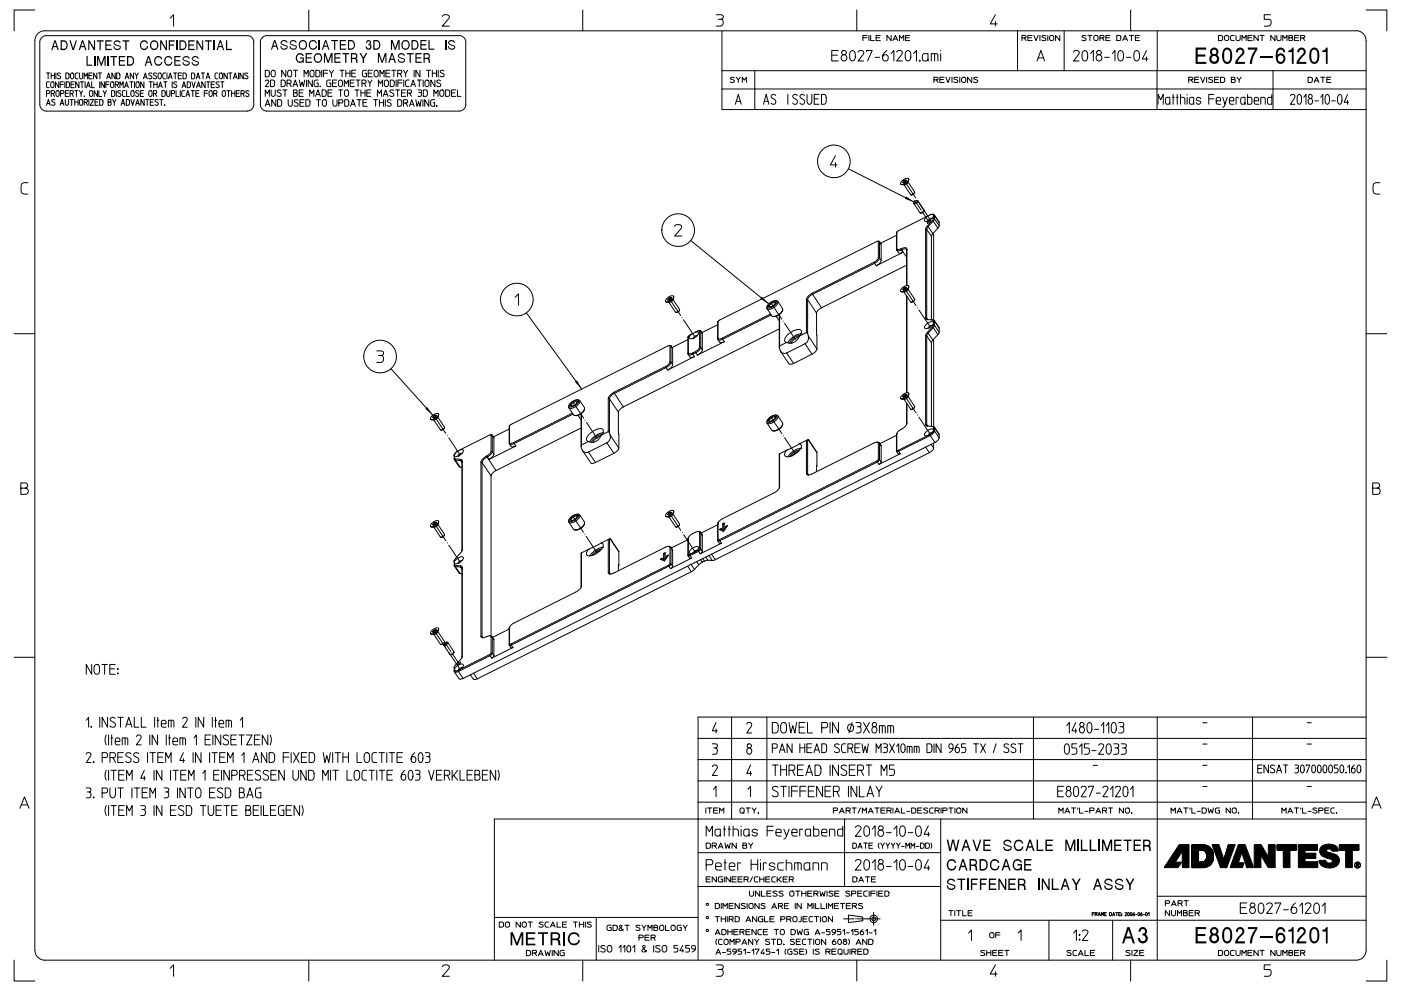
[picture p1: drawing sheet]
<svg xmlns="http://www.w3.org/2000/svg" width="420mm" height="297mm" viewBox="0 0 420 297" stroke-linecap="round" stroke-linejoin="round" font-family="sans-serif">
<g fill="#000">
<path d="M16.3 12.1l-1 2.9h.4l.3-.9h1l.3 .9h.3l-.9-2.9zM16.5 12.6l-.4 1.2h.8z" fill-rule="evenodd"/>
<path d="M18.2 12.1v2.9h.9a1.52 1.52 0 0 0 1.2-1.5 1.52 1.52 0 0 0-1.2-1.4zM18.5 12.5v2.1h.6a1.09 1.09 0 0 0 .8-1.1 1.09 1.09 0 0 0-.8-1z" fill-rule="evenodd"/>
<path d="M20.8 12.1h.4l.7 2.4 .8-2.4h.4l-.9 2.9h-.5z" fill-rule="evenodd"/>
<path d="M24.6 12.1l-1 2.9h.4l.3-.9h1l.2 .9h.4l-1-2.9zM24.8 12.6l-.5 1.2h.9z" fill-rule="evenodd"/>
<path d="M25.9 16.8h.4v2.6h1.4v.3h-1.8z" fill-rule="evenodd"/>
<path d="M26.5 12.1h.3l1.4 2.3v-2.3h.3v2.9h-.4l-1.3-2.3v2.3h-.3z" fill-rule="evenodd"/>
<path d="M29 12.1h2v.3h-.8v2.6h-.4v-2.6h-.8z" fill-rule="evenodd"/>
<path d="M29.1 16.8h.5l.8 2.3 .8-2.3h.5v2.9h-.4v-2.3l-.7 2.3h-.4l-.8-2.3v2.3h-.3z" fill-rule="evenodd"/>
<path d="M31.6 12.1h1.8v.3h-1.5v.9h1.4v.4h-1.4v.9h1.6v.4h-1.9z" fill-rule="evenodd"/>
<path d="M33.1 16.8h2v.3h-.8v2.6h-.4v-2.6h-.8z" fill-rule="evenodd"/>
<path d="M34.3 12.4a1.07 1.07 0 0 1 1.1-.3 1.07 1.07 0 0 1 .8 .8h-.4a.73 .73 0 0 0-.8-.5 .73 .73 0 0 0-.6 .8l1.5 .5a.87 .87 0 0 1 0 1.2 .87 .87 0 0 1-1.3 0l-.6-.7v-.3h.4a.79 .79 0 0 0 .7 .7 .79 .79 0 0 0 .8-.5l-.7-.3a.83 .83 0 0 1-.9-.3 .83 .83 0 0 1-.2-.9z" fill-rule="evenodd"/>
<path d="M35.6 16.8h1.9v.3h-1.5v.9h1.4v.4h-1.4v1h1.5v.3h-1.9z" fill-rule="evenodd"/>
<path d="M36.8 12.1h2v.3h-.8v2.6h-.4v-2.6h-.8z" fill-rule="evenodd"/>
<path d="M38.1 16.8v2.9h1a1.51 1.51 0 0 0 1.1-1.4 1.51 1.51 0 0 0-1.1-1.5zM38.5 17.2v2.1h.6a1.11 1.11 0 0 0 .7-1.1 1.11 1.11 0 0 0-.7-1z" fill-rule="evenodd"/>
<path d="M42.3 12.4a1.19 1.19 0 0 1 1.2-.3 1.19 1.19 0 0 1 .9 .9l-.4 .1a.98 .98 0 0 0-1.4-.4 .98 .98 0 0 0-.2 1.4 .88 .88 0 0 0 1 .5 .88 .88 0 0 0 .7-.8h.3a1.28 1.28 0 0 1-1.6 1.2 1.28 1.28 0 0 1-.8-1.8z" fill-rule="evenodd"/>
<path d="M44.3 16.8l-.9 2.9h.3l.3-.9h1l.3 .9h.4l-1-2.9zM44.5 17.3l-.4 1.2h.8z" fill-rule="evenodd"/>
<path d="M45.4 12.4a1.37 1.37 0 0 0-.2 2.1 1.37 1.37 0 0 0 2 0 1.36 1.36 0 0 0 0-1.9 1.36 1.36 0 0 0-1.8-.2zM45.5 12.8a1.08 1.08 0 0 0-.1 1.2 1.08 1.08 0 0 0 1.1 .6 1.05 1.05 0 0 0 .6-1.5 1.05 1.05 0 0 0-1.6-.3z" fill-rule="evenodd"/>
<path d="M48 12.1h.4l1.3 2.3v-2.3h.4v2.9h-.4l-1.4-2.3v2.3h-.3z" fill-rule="evenodd"/>
<path d="M46.6 17.1a1.18 1.18 0 0 1 2 .6l-.3 .1a.94 .94 0 0 0-1.3-.5 .94 .94 0 0 0-.4 1.3 .88 .88 0 0 0 .9 .7 .88 .88 0 0 0 .8-.7h.4a1.28 1.28 0 0 1-1.6 1.1 1.28 1.28 0 0 1-.9-1.8z" fill-rule="evenodd"/>
<path d="M50.6 12.1h1.8v.3h-1.5v.9h1.3v.4h-1.3v1.3h-.3z" fill-rule="evenodd"/>
<path d="M49.6 17.1a1.18 1.18 0 0 1 2 .6l-.3 .1a.93 .93 0 0 0-1.3-.5 .93 .93 0 0 0-.4 1.3 .86 .86 0 0 0 .9 .7 .86 .86 0 0 0 .8-.7h.4a1.29 1.29 0 0 1-1.6 1.1 1.29 1.29 0 0 1-.9-1.8z" fill-rule="evenodd"/>
<path d="M53.8 12.1v2.9h1a1.52 1.52 0 0 0 1.1-1.5 1.52 1.52 0 0 0-1.1-1.4zM54.2 12.5v2.1h.6a1.11 1.11 0 0 0 .7-1.1 1.11 1.11 0 0 0-.7-1z" fill-rule="evenodd"/>
<path d="M52.2 16.8h1.9v.3h-1.5v.9h1.4v.4h-1.4v1h1.6v.3h-2z" fill-rule="evenodd"/>
<path d="M55 17.1a1.1 1.1 0 0 1 1.8 .5h-.3a.72 .72 0 0 0-.8-.5 .72 .72 0 0 0-.6 .7l1.5 .6a.87 .87 0 0 1-.1 1.2 .87 .87 0 0 1-1.2 0l-.6-.7v-.3h.3a.76 .76 0 0 0 .7 .8 .76 .76 0 0 0 .8-.7 1.74 1.74 0 0 1-1.8-1.2z" fill-rule="evenodd"/>
<path d="M57.7 17.1a1.12 1.12 0 0 1 1.9 .5h-.4a.7 .7 0 0 0-.8-.5 .7 .7 0 0 0-.5 .7l1.4 .6a.86 .86 0 0 1 0 1.2 .86 .86 0 0 1-1.2 0l-.6-.7-.1-.3h.3a.79 .79 0 0 0 .8 .8 .79 .79 0 0 0 .8-.6l-.1-.1a1.74 1.74 0 0 1-1.7-1.2z" fill-rule="evenodd"/>
<path d="M56.4 12.1h1.9v.3h-1.5v.9h1.4v.4h-1.4v.9h1.5v.4h-1.9z" fill-rule="evenodd"/>
<path d="M58.9 12.1h.3l1.4 2.3v-2.3h.3v2.9h-.3l-1.4-2.3v2.3h-.3z" fill-rule="evenodd"/>
<path d="M61.5 12.1h2v.3h-.8v2.6h-.4v-2.6h-.8z" fill-rule="evenodd"/>
<path d="M65.9 12.1l-1 2.9h.4l.2-.9h1.1l.3 .9h.3l-.9-2.9zM66 12.6l-.3 1.2h.8z" fill-rule="evenodd"/>
<path d="M67.7 12.1h.4v2.5h1.4v.4h-1.8z" fill-rule="evenodd"/>
<path d="M82.2 12l-1 2.9h.4l.2-.9h1l.3 .9h.4l-1-2.9zM82.3 12.5l-.3 1.2h.8z" fill-rule="evenodd"/>
<path d="M84.3 12.3a1.1 1.1 0 0 1 1.9 .5h-.3a.73 .73 0 0 0-.8-.5 .73 .73 0 0 0-.6 .7l1.4 .6a.86 .86 0 0 1 0 1.2 .86 .86 0 0 1-1.2 0l-.6-.7-.1-.3h.4a.79 .79 0 0 0 .7 .8 .79 .79 0 0 0 .8-.6 2.47 2.47 0 0 1-1.8-1.2z" fill-rule="evenodd"/>
<path d="M87.1 12.3a1.1 1.1 0 0 1 1.8 .5h-.3a.72 .72 0 0 0-.8-.5 .72 .72 0 0 0-.6 .7l1.5 .6a.86 .86 0 0 1-.1 1.2 .86 .86 0 0 1-1.2 0l-.6-.7v-.3h.3a.79 .79 0 0 0 .7 .8 .79 .79 0 0 0 .9-.6l-.1-.1a1.78 1.78 0 0 1-1.8-1.1z" fill-rule="evenodd"/>
<path d="M89.9 12.3a1.41 1.41 0 0 0-.2 2 1.41 1.41 0 0 0 2 .3 1.43 1.43 0 0 0 .3-1.9 1.43 1.43 0 0 0-1.9-.5zM90.3 12.5a1.08 1.08 0 0 0-.4 1.4 1.08 1.08 0 0 0 1.5 .5 1.09 1.09 0 0 0 .2-1.5 1.09 1.09 0 0 0-1.3-.4z" fill-rule="evenodd"/>
<path d="M89.3 16.1a1.23 1.23 0 0 1 1.8 .7h-.4a.99 .99 0 0 0-1.4-.3 .99 .99 0 0 0-.2 1.5 .85 .85 0 0 0 1 .4 .85 .85 0 0 0 .7-.8h-.9v-.4h1.2v1.6h-.3v-.3a1.38 1.38 0 0 1-2-.3 1.38 1.38 0 0 1 .3-1.9z" fill-rule="evenodd"/>
<path d="M91.6 15.9h1.9v.4h-1.5v.9h1.4v.3h-1.4v1h1.5v.3h-1.9z" fill-rule="evenodd"/>
<path d="M94.7 16.1a1.42 1.42 0 0 0-.5 2 1.42 1.42 0 0 0 2 .4 1.43 1.43 0 0 0 .3-1.9 1.43 1.43 0 0 0-1.8-.5zM94.6 16.6a1.08 1.08 0 0 0-.1 1.3 1.08 1.08 0 0 0 1.1 .5 1.04 1.04 0 0 0 .6-1.5 1.04 1.04 0 0 0-1.6-.3z" fill-rule="evenodd"/>
<path d="M93 12.3a1.21 1.21 0 0 1 2 .6l-.3 .1a.94 .94 0 0 0-1.3-.5 .94 .94 0 0 0-.4 1.3 .87 .87 0 0 0 .9 .7 .87 .87 0 0 0 .8-.7h.3a1.28 1.28 0 0 1-1.6 1.1 1.28 1.28 0 0 1-.8-1.8z" fill-rule="evenodd"/>
<path d="M97.4 12l-.9 2.9h.3l.3-.9h1l.3 .9h.4l-1-2.9zM97.6 12.5l-.4 1.2h.9z" fill-rule="evenodd"/>
<path d="M97.1 15.9h.5l.8 2.4 .8-2.4h.5v2.9h-.4v-2.2l-.7 2.2h-.4l-.8-2.2v2.2h-.3z" fill-rule="evenodd"/>
<path d="M99.3 12h2v.3h-.8v2.6h-.3v-2.6h-.9z" fill-rule="evenodd"/>
<path d="M100.2 15.9h1.9v.4h-1.5v.9h1.4v.3h-1.4v1h1.5v.3h-1.9z" fill-rule="evenodd"/>
<path d="M101.8 12h2v.3h-1.6v.9h1.4v.4h-1.4v1h1.6v.3h-2z" fill-rule="evenodd"/>
<path d="M102.7 15.9h2v.4h-.8v2.5h-.4v-2.5h-.8z" fill-rule="evenodd"/>
<path d="M104.3 12v2.9h1a1.5 1.5 0 0 0 1.1-1.4 1.5 1.5 0 0 0-1.1-1.5zM104.7 12.4v2.1h.6a1.12 1.12 0 0 0 .8-1 1.12 1.12 0 0 0-.8-1.1z" fill-rule="evenodd"/>
<path d="M105.6 16.3v1h.7a.51 .51 0 0 0 .5-.5 .51 .51 0 0 0-.5-.5zM105.2 15.9h1.2a.87 .87 0 0 1 .7 .6 .87 .87 0 0 1-.3 1l.3 .3 .1 1h-.4l-.2-.9-.4-.2h-.6v1.1h-.4z" fill-rule="evenodd"/>
<path d="M107.8 15.9h.4l.7 1.3 .8-1.3h.4l-1 1.7v1.2h-.4v-1.2z" fill-rule="evenodd"/>
<path d="M110 12.1a.76 .76 0 0 1 1.1 .2 .76 .76 0 0 1-.1 1 .89 .89 0 0 1-.1 1.5 .89 .89 0 0 1-1.3-.9h.4a.51 .51 0 0 0 .5 .6 .51 .51 0 0 0 .5-.5 .51 .51 0 0 0-.6-.5v-.3a.42 .42 0 0 0 .5-.4 .42 .42 0 0 0-.4-.5 .42 .42 0 0 0-.4 .5h-.4z" fill-rule="evenodd"/>
<path d="M111.9 12v2.9h1a1.51 1.51 0 0 0 1.1-1.4 1.51 1.51 0 0 0-1.1-1.5zM112.3 12.4v2.1h.6a1.13 1.13 0 0 0 .8-1 1.13 1.13 0 0 0-.8-1.1z" fill-rule="evenodd"/>
<path d="M113.3 15.9h.4l.8 2.4 .9-2.4h.5v2.9h-.4v-2.2l-.8 2.2h-.3l-.8-2.2v2.2h-.3z" fill-rule="evenodd"/>
<path d="M117.3 15.9l-.9 2.9h.3l.4-.8h.9l.3 .8h.4l-1-2.9zM117.5 16.4l-.3 1.2h.8z" fill-rule="evenodd"/>
<path d="M119.7 16.1a1.12 1.12 0 0 1 1.7 .6h-.4a.71 .71 0 0 0-.8-.4 .71 .71 0 0 0-.5 .7l1.4 .5a.79 .79 0 0 1 .1 1.1 .79 .79 0 0 1-1.1 .2l-.8-.5-.1-.6h.4a.79 .79 0 0 0 .7 .8 .79 .79 0 0 0 .8-.6l-.1-.1a1.59 1.59 0 0 1-1.7-1.2z" fill-rule="evenodd"/>
<path d="M117.2 12h.5l.8 2.4 .8-2.4h.5v2.9h-.3v-2.2l-.8 2.2h-.4l-.8-2.2v2.2h-.3z" fill-rule="evenodd"/>
<path d="M120.7 12.3a1.41 1.41 0 0 0-.2 2 1.41 1.41 0 0 0 1.9 .3 1.44 1.44 0 0 0 .3-1.9 1.44 1.44 0 0 0-1.8-.5zM121 12.6a1.07 1.07 0 0 0-.3 1.4 1.07 1.07 0 0 0 1.5 .4 1.09 1.09 0 0 0 .2-1.5 1.09 1.09 0 0 0-1.3-.4z" fill-rule="evenodd"/>
<path d="M122 15.9h2v.4h-.8v2.5h-.4v-2.5h-.8z" fill-rule="evenodd"/>
<path d="M123.4 12v2.9h.9a1.5 1.5 0 0 0 1.2-1.4 1.5 1.5 0 0 0-1.2-1.5zM123.7 12.4v2.1h.6a1.13 1.13 0 0 0 .8-1 1.13 1.13 0 0 0-.8-1.1z" fill-rule="evenodd"/>
<path d="M124.5 15.9h1.9v.4h-1.5v.9h1.4v.3h-1.4v1h1.5v.3h-1.9z" fill-rule="evenodd"/>
<path d="M126 12h1.9v.3h-1.5v.9h1.3v.4h-1.3v1h1.5v.3h-1.9z" fill-rule="evenodd"/>
<path d="M127.3 16.3v1h.7a.51 .51 0 0 0 .6-.5 .51 .51 0 0 0-.6-.5zM127 15.9h1.1a.89 .89 0 0 1 .8 .7 .89 .89 0 0 1-.3 .9l.2 .3 .2 1h-.4l-.2-.9-.4-.2h-.7v1.1h-.3z" fill-rule="evenodd"/>
<path d="M128.4 12h.4v2.6h1.4v.3h-1.8z" fill-rule="evenodd"/>
<path d="M134.5 12.3a1.1 1.1 0 0 1 1.9 .5h-.3a.73 .73 0 0 0-.8-.5 .73 .73 0 0 0-.6 .7l1.4 .6a.86 .86 0 0 1 0 1.2 .86 .86 0 0 1-1.2 0l-.6-.7v-.3h.3a.81 .81 0 0 0 .7 .8 .81 .81 0 0 0 .9-.6 2.47 2.47 0 0 1-1.9-1.2z" fill-rule="evenodd"/>
<path d="M358.4 14.2h3.2v.7h-2.5v1.4h2.3v.7h-2.3v1.6h2.5v.6h-3.2z" fill-rule="evenodd"/>
<path d="M363.3 15.6a.7 .7 0 0 0 1.4 0 .7 .7 0 0 0-1.4 0zM363.1 17.6a.9 .9 0 0 0 1.8 0 .9 .9 0 0 0-1.8 0zM363.2 14.5l-.5 .9 .4 1.1a1.49 1.49 0 0 0-.2 2.2 1.49 1.49 0 0 0 2.2 0 1.49 1.49 0 0 0-.2-2.2 1.29 1.29 0 0 0 .1-1.8 1.29 1.29 0 0 0-1.8-.2z" fill-rule="evenodd"/>
<path d="M367.2 15.2a3.5 3.5 0 0 0 .3 3.2 .87 .87 0 0 0 1.3-.7v-2l-.3-.5-.4-.3zM367 14.6a3.5 3.5 0 0 0 .2 4.4 1.47 1.47 0 0 0 2.2-1.5 2.53 2.53 0 0 0-1.3-3.3z" fill-rule="evenodd"/>
<path d="M371 14.5a1.35 1.35 0 0 1 2 .5 1.35 1.35 0 0 1-.8 1.9l-1.1 1.7h2.1v.6h-2.9a5.9 5.9 0 0 1 2.1-3.3 .68 .68 0 0 0-.5-1 .68 .68 0 0 0-.8 .8h-.6l.1-.6z" fill-rule="evenodd"/>
<path d="M374.1 14.2h2.8v.6l-.6 1.1a6.2 6.2 0 0 0-1 3.3h-.7l.2-1 .8-2.2 .7-1.1h-2.2z" fill-rule="evenodd"/>
<path d="M377.8 16.8h3.7v.6h-3.7z" fill-rule="evenodd"/>
<path d="M383.1 17.5a.91 .91 0 0 0 1.8 0 .91 .91 0 0 0-1.8 0zM382.9 14.7a1.33 1.33 0 0 1 1.5-.4 1.33 1.33 0 0 1 .9 1.4h-.6a.83 .83 0 0 0-.8-.8 .83 .83 0 0 0-.8 .8l-.1 .8a1.45 1.45 0 0 1 2.1 0 1.45 1.45 0 0 1-.1 2.2 1.41 1.41 0 0 1-1.7 .3 1.41 1.41 0 0 1-.8-1.5v-1.9z" fill-rule="evenodd"/>
<path d="M386.2 15.1l.8-.2 .4-.7h.4v5h-.5v-3.6h-1.1z" fill-rule="evenodd"/>
<path d="M389.4 14.5a1.36 1.36 0 0 1 1.9 .5 1.36 1.36 0 0 1-.7 1.9l-1.1 1.7h2.1v.6h-2.9a5.4 5.4 0 0 1 2.1-3.3 .68 .68 0 0 0-.5-1 .68 .68 0 0 0-.8 .8h-.6z" fill-rule="evenodd"/>
<path d="M393.4 15.2a3.4 3.4 0 0 0 .2 3.2 .85 .85 0 0 0 1.3-.7v-1.4l-.2-1.1-.5-.3zM393.2 14.6a3.6 3.6 0 0 0 .1 4.4 1.47 1.47 0 0 0 2.2-1.5 2.45 2.45 0 0 0-1.3-3.3z" fill-rule="evenodd"/>
<path d="M396.4 15.1l.8-.2 .4-.7h.4v5h-.5v-3.6h-1.1z" fill-rule="evenodd"/>
<path d="M271.6 58.9l2.5 1.7-2.8-1z" fill-rule="evenodd"/>
<path d="M228.4 88.9l2 2.1-2.5-1.5z" fill-rule="evenodd"/>
<path d="M172.3 114.4l.7-.4 1.4 2.6z" fill-rule="evenodd"/>
<path d="M127.5 122.5l.6-.5 1.7 2.4z" fill-rule="evenodd"/>
<path d="M283.8 251.6h.5l.5 2.7 .6-2.7h.6l.6 2.7 .6-2.7h.4l-.8 3.5h-.4l-.7-2.9-.7 2.9h-.4z" fill-rule="evenodd"/>
<path d="M284.5 257.7a1.39 1.39 0 0 1 2.1 .9l-.4 .1a1.08 1.08 0 0 0-1.4-.7 1.08 1.08 0 0 0-.5 1.6 1 1 0 0 0 1 .8 1 1 0 0 0 1-.9h.4a1.5 1.5 0 0 1-1.8 1.3 1.5 1.5 0 0 1-1-2z" fill-rule="evenodd"/>
<path d="M288.5 257.5l-1.2 3.4h.5l.3-1h1.2l.3 1h.5l-1.2-3.4zM288.7 258.1l-.5 1.3h1z" fill-rule="evenodd"/>
<path d="M289.3 251.6l-1.1 3.5h.4l.4-1.1h1.2l.3 1.1h.4l-1.1-3.5zM289.6 252.2l-.5 1.4h1z" fill-rule="evenodd"/>
<path d="M291.1 257.9v1.2h.8a.6 .6 0 0 0 .6-.6 .6 .6 0 0 0-.6-.6zM290.7 257.5h1.3a1.04 1.04 0 0 1 .9 .7 1.04 1.04 0 0 1-.4 1.1l.3 .4 .3 1.2h-.5l-.3-1.1-.5-.3h-.7v1.4h-.4z" fill-rule="evenodd"/>
<path d="M291.5 251.6h.5l.8 2.8 1-2.8h.4l-1.1 3.5h-.5z" fill-rule="evenodd"/>
<path d="M293.7 257.5v3.4h1.1a1.78 1.78 0 0 0 1.3-1.7 1.78 1.78 0 0 0-1.3-1.7zM294.1 257.9v2.5h.7a1.29 1.29 0 0 0 .9-1.2 1.29 1.29 0 0 0-.9-1.3z" fill-rule="evenodd"/>
<path d="M294.8 251.6h2.2v.5h-1.8v1h1.6v.4h-1.6v1.1h1.8v.5h-2.2z" fill-rule="evenodd"/>
<path d="M297.2 257.9a1.36 1.36 0 0 1 1.4-.4 1.36 1.36 0 0 1 1 1.1l-.4 .1a1.09 1.09 0 0 0-1.5-.6 1.09 1.09 0 0 0-.5 1.5 1.02 1.02 0 0 0 1.1 .8 1.02 1.02 0 0 0 .9-.9h.4a1.5 1.5 0 0 1-1.8 1.3 1.5 1.5 0 0 1-1-2z" fill-rule="evenodd"/>
<path d="M301 252.1a1.3 1.3 0 0 1 2.2 .5h-.3a.84 .84 0 0 0-1-.6 .84 .84 0 0 0-.7 .9l1.7 .6a.9 .9 0 0 1 .2 1.2 .9 .9 0 0 1-1.2 .4l-.8-.4-.4-.9h.4a.94 .94 0 0 0 .8 .8 .94 .94 0 0 0 1-.6l-1.2-.5a.82 .82 0 0 1-.8-.5 .82 .82 0 0 1 .1-.9z" fill-rule="evenodd"/>
<path d="M301.4 257.5l-1.2 3.4h.5l.3-1h1.2l.3 1h.5l-1.2-3.4zM301.6 258.1l-.4 1.3h.9z" fill-rule="evenodd"/>
<path d="M304.3 257.7a1.4 1.4 0 0 1 2.1 .8h-.4a1.1 1.1 0 0 0-1.5-.4 1.1 1.1 0 0 0-.4 1.5 .98 .98 0 0 0 1 .8 .98 .98 0 0 0 .9-1h-1v-.4h1.4v1.8h-.4v-.3a1.49 1.49 0 0 1-1.9 .1 1.49 1.49 0 0 1-.5-1.8z" fill-rule="evenodd"/>
<path d="M304.4 252.1a1.38 1.38 0 0 1 2.3 .7h-.3a1.1 1.1 0 0 0-1.6-.6 1.1 1.1 0 0 0-.4 1.6 1.02 1.02 0 0 0 1 .8 1.02 1.02 0 0 0 1-.9h.4a1.5 1.5 0 0 1-1.9 1.3 1.5 1.5 0 0 1-.9-2.1z" fill-rule="evenodd"/>
<path d="M308.5 251.6l-1.1 3.5h.5l.3-1.1h1.2l.3 1.1h.4l-1.1-3.5zM308.8 252.2l-.5 1.4h1z" fill-rule="evenodd"/>
<path d="M310.8 251.6h.4v3h1.6v.5h-2z" fill-rule="evenodd"/>
<path d="M313.4 251.6h2.2v.5h-1.8v1h1.7v.4h-1.7v1.1h1.9v.5h-2.3z" fill-rule="evenodd"/>
<path d="M319.4 251.6h.5l1 2.8 .9-2.8h.6v3.5h-.4v-2.7l-.9 2.7h-.4l-.9-2.7v2.7h-.4z" fill-rule="evenodd"/>
<path d="M323 251.6h.4v3.5h-.4z" fill-rule="evenodd"/>
<path d="M324 251.6h.4v3h1.7v.5h-2.1z" fill-rule="evenodd"/>
<path d="M326.7 251.6h.4v3h1.6v.5h-2z" fill-rule="evenodd"/>
<path d="M330.4 251.6h.5l1 2.8 .9-2.8h.6v3.5h-.4v-2.7l-.9 2.7h-.4l-.9-2.7v2.7h-.4z" fill-rule="evenodd"/>
<path d="M334 251.6h2.2v.5h-1.8v1h1.7v.4h-1.7v1.1h1.9v.5h-2.3z" fill-rule="evenodd"/>
<path d="M336.9 251.6h2.3v.5h-.9v3h-.4v-3h-1z" fill-rule="evenodd"/>
<path d="M339.8 251.6h2.3v.5h-1.8v1h1.6v.4h-1.6v1.1h1.8v.5h-2.3z" fill-rule="evenodd"/>
<path d="M343.1 252.1v1.2h.8a.6 .6 0 0 0 .7-.6 .6 .6 0 0 0-.7-.6zM342.7 251.6h1.4a1.01 1.01 0 0 1 .9 .8 1.01 1.01 0 0 1-.4 1.1l.3 .4 .2 1.2h-.5l-.2-1.1-.5-.3h-.8v1.4h-.4z" fill-rule="evenodd"/>
<path d="M353.4 253.3l2.9-.2 .1 .2v6.6l-.1 .1h-1.8l-.1-4.8-2.1 3.2h1.7l-.9 1.6h-4z" fill-rule="evenodd"/>
<path d="M363.4 253.2h2l1.5 4.3 1.3-4.3h2l-2 5.6a1.25 1.25 0 0 1-.7 1.2l-1.7-.1z" fill-rule="evenodd"/>
<path d="M371.2 253.2h2l2.5 6.8h-1.9l-1.5-4.4-1 2.9h1.3a1.17 1.17 0 0 1-.5 1.5h-3.3z" fill-rule="evenodd"/>
<path d="M376.1 253.1h1.7a1.54 1.54 0 0 1 1 1.3l1.4 2.4v-3.5l.2-.2 1.8 .1v6.8l-2.1-.1-2.1-3.4v3.4h-2z" fill-rule="evenodd"/>
<path d="M382.8 253.2h5.9v1.6l-2 .1-.1 5.1h-1.7l-.2-.1v-5l-1.8-.1z" fill-rule="evenodd"/>
<path d="M389.3 253.2h5.6v1.6l-3.7 .1v.8h3.1l.1 .2v1.3l-3.2 .1v1h3.8v1.7h-5.7z" fill-rule="evenodd"/>
<path d="M396.3 253.5a4.2 4.2 0 0 1 4.6 .4l.1 .2a.55 .55 0 0 1 .2 .5 .55 .55 0 0 1-.3 .5h-1.3a1.45 1.45 0 0 0-1.9-.4 .74 .74 0 0 0 .9 .8 2.85 2.85 0 0 1 2.9 2 2.74 2.74 0 0 1-3.8 2.6 2.1 2.1 0 0 1-2.2-2.2l1.8-.1a1.24 1.24 0 0 0 1 .9 1.24 1.24 0 0 0 1.2-.6l-1-.7a3.1 3.1 0 0 1-2.9-2l.2-1.3z" fill-rule="evenodd"/>
<path d="M401.5 253.2h5.9v1.6l-2 .1-.1 5.1h-1.7l-.2-.1v-5l-1.8-.1z" fill-rule="evenodd"/>
<path d="M284.1 263.7a1.31 1.31 0 0 1 2.2 .5h-.3a.84 .84 0 0 0-1-.5 .84 .84 0 0 0-.7 .8l1.7 .7a.95 .95 0 0 1 .1 1.3 .95 .95 0 0 1-1.2 .2l-.9-.6-.2-.7h.4a.93 .93 0 0 0 .8 .9 .93 .93 0 0 0 1-.7l-1.2-.5a.82 .82 0 0 1-.8-.4 .82 .82 0 0 1 .1-1z" fill-rule="evenodd"/>
<path d="M287 263.3h2.4v.4h-1v3h-.4v-3h-1z" fill-rule="evenodd"/>
<path d="M291 263.3h2.1v.4h-1.6v1.1h1.4v.4h-1.4v1.5h-.5z" fill-rule="evenodd"/>
<path d="M293.8 263.3h2v.4h-1.6v1.1h1.4v.4h-1.4v1.5h-.4z" fill-rule="evenodd"/>
<path d="M296.4 263.3h2.2v.4h-1.7v1.1h1.6v.4h-1.6v1.1h1.8v.4h-2.3z" fill-rule="evenodd"/>
<path d="M299.3 263.3h.4l1.6 2.7v-2.7h.4v3.4h-.4l-1.6-2.6v2.6h-.4z" fill-rule="evenodd"/>
<path d="M302.3 263.3h2.2v.4h-1.8v1.1h1.6v.4h-1.6v1.1h1.9v.4h-2.3z" fill-rule="evenodd"/>
<path d="M305.6 263.7v1.2h.8a.6 .6 0 0 0 .6-.6 .6 .6 0 0 0-.6-.6zM305.2 263.3h1.3a1.01 1.01 0 0 1 .9 .8 1.01 1.01 0 0 1-.4 1l.4 .4 .2 1.2h-.5l-.3-1.1-.5-.2h-.7v1.3h-.4z" fill-rule="evenodd"/>
<path d="M307 257.5h2.2v.4h-1.8v1h1.7v.5h-1.7v1.1h1.8v.4h-2.2z" fill-rule="evenodd"/>
<path d="M312.3 263.3h.4l1.6 2.7v-2.7h.4v3.4h-.4l-1.6-2.6v2.6h-.4z" fill-rule="evenodd"/>
<path d="M315.3 263.3h.4v3h1.7v.4h-2.1z" fill-rule="evenodd"/>
<path d="M319.1 263.3l-1.1 3.4h.4l.3-1h1.2l.4 1h.4l-1.2-3.4zM319.3 263.9l-.5 1.4h1z" fill-rule="evenodd"/>
<path d="M321.3 263.3h.5l.9 1.5 .8-1.5h.5l-1.1 2v1.4h-.5v-1.4z" fill-rule="evenodd"/>
<path d="M328.8 263.3l-1.1 3.4h.4l.4-1h1.1l.4 1h.4l-1.1-3.4zM329 263.9l-.4 1.4h.9z" fill-rule="evenodd"/>
<path d="M331.5 263.5a1.29 1.29 0 0 1 2 .7h-.4a.84 .84 0 0 0-.9-.5 .84 .84 0 0 0-.7 .8l1.7 .7a.95 .95 0 0 1 .1 1.3 .95 .95 0 0 1-1.3 .2l-.8-.6-.2-.7h.4a.91 .91 0 0 0 .8 .9 .91 .91 0 0 0 1-.7l-1.3-.5a.85 .85 0 0 1-.8-.6 .85 .85 0 0 1 .4-1z" fill-rule="evenodd"/>
<path d="M334.5 263.7a1.31 1.31 0 0 1 2.2 .5h-.4a.84 .84 0 0 0-.9-.5 .84 .84 0 0 0-.7 .8l1.7 .7a.95 .95 0 0 1 .1 1.3 .95 .95 0 0 1-1.3 .2l-.8-.6-.2-.7h.4a.91 .91 0 0 0 .8 .9 .91 .91 0 0 0 1-.7l-1.3-.5a.82 .82 0 0 1-.8-.4 .82 .82 0 0 1 .2-1z" fill-rule="evenodd"/>
<path d="M337.4 263.3h.5l.9 1.5 .8-1.5h.5l-1.1 2v1.4h-.5v-1.4z" fill-rule="evenodd"/>
<path d="M338 277.8l-1.6 4.9h.6l.5-1.4h1.6l.5 1.4h.6l-1.6-4.9zM338.3 278.7l-.7 2h1.4z" fill-rule="evenodd"/>
<path d="M363.3 279.1a.7 .7 0 0 0 1.4 0 .7 .7 0 0 0-1.4 0zM363.1 281.2a.85 .85 0 0 0 1.7 0 .85 .85 0 0 0-1.7 0zM363.2 278.1l-.5 .9 .3 .9a1.69 1.69 0 0 0 .4 2.7 1.49 1.49 0 0 0 1.9-.6 1.49 1.49 0 0 0-.4-2 1.28 1.28 0 0 0 0-1.7 1.28 1.28 0 0 0-1.7-.2z" fill-rule="evenodd"/>
<path d="M374.1 277.8h2.8v.6l-.6 1a6.4 6.4 0 0 0-1 3.3h-.7l.2-.9 .8-2.3 .7-1.1h-2.2z" fill-rule="evenodd"/>
<path d="M153.1 279.4h.6l1.3 3.1 1.2-3.1h.7v3.9h-.5v-3l-1.2 3h-.5l-1.1-3v3h-.5z" fill-rule="evenodd"/>
<path d="M157.7 279.4h2.8v.5h-2.3v1.2h2.1v.4h-2.1v1.3h2.3v.5h-2.8z" fill-rule="evenodd"/>
<path d="M161.3 279.4h3v.5h-1.2v3.4h-.6v-3.4h-1.2z" fill-rule="evenodd"/>
<path d="M165.6 279.9v1.4h1.1a.69 .69 0 0 0 .7-.7 .69 .69 0 0 0-.7-.7zM165.1 279.4h1.7a1.15 1.15 0 0 1 1.1 .8 1.15 1.15 0 0 1-.5 1.3l.5 .4 .2 1.4h-.6l-.3-1.3-.7-.2h-.9v1.5h-.5z" fill-rule="evenodd"/>
<path d="M168.9 279.4h.5v3.9h-.5z" fill-rule="evenodd"/>
<path d="M170.8 279.9a1.79 1.79 0 0 1 3 .8l-.5 .1a1.41 1.41 0 0 0-1.9-.7 1.41 1.41 0 0 0-.7 1.8 1.41 1.41 0 0 0 1.8 .8l.6-.3 .3-.6h.5a1.92 1.92 0 0 1-2.9 1.2 1.92 1.92 0 0 1-.2-3.1z" fill-rule="evenodd"/>
<path d="M341.6 278.3a1.28 1.28 0 0 1 1.9-.1 1.28 1.28 0 0 1 0 1.8 1.5 1.5 0 0 1-.3 2.6 1.5 1.5 0 0 1-2.1-1.5h.7a.86 .86 0 0 0 .8 1 .86 .86 0 0 0 .9-1 .86 .86 0 0 0-1-.8v-.5a.69 .69 0 0 0 .8-.6 .69 .69 0 0 0-.7-.8 .69 .69 0 0 0-.7 .9h-.6z" fill-rule="evenodd"/>
<path d="M358.4 277.8h3.2v.6h-2.5v1.5h2.3v.6h-2.3v1.6h2.5v.6h-3.2z" fill-rule="evenodd"/>
<path d="M367.2 278.8a3.5 3.5 0 0 0 .3 3.2h.8a2.85 2.85 0 0 0-.2-3.6zM367 278.1a3.5 3.5 0 0 0 .2 4.4 1.47 1.47 0 0 0 2.2-1.4 2.66 2.66 0 0 0-1.1-3.2h-.8z" fill-rule="evenodd"/>
<path d="M371 278.1a1.34 1.34 0 0 1 2 .5 1.34 1.34 0 0 1-.8 1.9l-1.1 1.6h2.1v.6h-2.9a5.8 5.8 0 0 1 2.1-3.3 .68 .68 0 0 0-.5-1 .68 .68 0 0 0-.8 .9h-.6l.1-.6z" fill-rule="evenodd"/>
<path d="M377.8 280.4h3.7v.5h-3.7z" fill-rule="evenodd"/>
<path d="M383.1 281.1a.92 .92 0 0 0 1.8 0 .92 .92 0 0 0-1.8 0zM383.1 278.1a1.34 1.34 0 0 1 1.4-.1 1.34 1.34 0 0 1 .8 1.3h-.6a.83 .83 0 0 0-.8-.9 .83 .83 0 0 0-.8 .9l-.1 .8a1.46 1.46 0 0 1 2.1 0 1.46 1.46 0 0 1-.1 2.2 1.42 1.42 0 0 1-1.7 .3 1.42 1.42 0 0 1-.8-1.5 3.1 3.1 0 0 1 .6-3z" fill-rule="evenodd"/>
<path d="M386.2 278.7l.8-.3 .4-.6h.4v4.9h-.5v-3.5h-1.1z" fill-rule="evenodd"/>
<path d="M389.4 278.1a1.34 1.34 0 0 1 1.9 .5 1.34 1.34 0 0 1-.7 1.9l-1.1 1.6h2.1v.6h-2.9a5.3 5.3 0 0 1 2.1-3.3 .68 .68 0 0 0-.5-1 .68 .68 0 0 0-.8 .9h-.6l.1-.6z" fill-rule="evenodd"/>
<path d="M393.4 278.8a3.4 3.4 0 0 0 .2 3.2h.8a3.1 3.1 0 0 0 0-3.4 .71 .71 0 0 0-1 .2zM393.2 278.1a3.6 3.6 0 0 0 .1 4.4 1.47 1.47 0 0 0 2.2-1.4 2.6 2.6 0 0 0-1.1-3.2h-.8z" fill-rule="evenodd"/>
<path d="M396.4 278.7l.8-.3 .4-.6h.4v4.9h-.5v-3.5h-1.1z" fill-rule="evenodd"/>
</g>
<g fill="none" stroke="#000" stroke-width=".3">
<path d="M10.4 3h-6.2v6.2M10.4 12.2v272.6M10.5 12.1a2.88 2.88 0 0 1 2.9-2.9h393.2a2.93 2.93 0 0 1 2.9 3v272.6a2.93 2.93 0 0 1-2.9 3h-393.2a2.93 2.93 0 0 1-2.9-3M11.9 12.7v18.6a2.05 2.05 0 0 0 2 2h60.2a2.05 2.05 0 0 0 2-2v-18.6M13.9 10.7a2.05 2.05 0 0 0-2 1.9M13.9 10.7h60.2M51 5.4l1-1v3.4M74.1 10.7a2.05 2.05 0 0 1 2 1.9M78.1 12.7v18.6M80 10.7a2.05 2.05 0 0 0-2 1.9M80 10.7h57.7M92.6 3v6.2"/>
<path d="M132.6 4.9a1.14 1.14 0 0 1 1.2-.5 1.14 1.14 0 0 1 .9 .9l-2.1 2.5h2.1M137.7 10.7a2.05 2.05 0 0 1 2 1.9M139.6 12.7v18.6M174.7 3v6.2M214.7 4.4l1.8 .1a.7 .7 0 0 1 .3 .8 .7 .7 0 0 1-.7 .5 1.07 1.07 0 0 1 .7 1 1.07 1.07 0 0 1-.8 1h-1.3M215.3 5.8h.8M216.4 9.2v23.6h193.1M249.3 16.5h1.7M251.3 15.1h-2v3.2h2M252.9 16.4a.95 .95 0 0 0-.7 1.5 .95 .95 0 0 0 1.6 0 .95 .95 0 0 0-.6-1.5M255.1 15.4l.5-.3a1.92 1.92 0 0 1 0 3.2h-.1a1.85 1.85 0 0 1-.4-2.9zM256.9 3v6.2"/>
<path d="M257.2 15.6a.84 .84 0 0 1 1.1-.5 .84 .84 0 0 1 .5 1.2l-1.6 2h1.7M258.7 11.3h1.2M259.8 15.4v-.3h1.7l-1.4 3.2M259.9 10.6h-1.2v1.6M260.5 10.6v1.6M261 10.6v1.6h1.1M262.3 17.2h1.4M262.6 11.3h1.1M263.9 10.6h-1.3v1.6h1.3M265.9 15.1a1.96 1.96 0 0 0-.9 3.1 .92 .92 0 0 0 1.3-.4 .92 .92 0 0 0-.5-1.3 .92 .92 0 0 0-1.2 .7M267.1 16.1l.9-1v3.2M267.2 10.6v1.6l-1.3-1.6v1.6"/>
<path d="M267.7 12.2l.7-1.6 .7 1.6M267.9 11.7h1M268.8 15.6a.84 .84 0 0 1 1.1-.5 .84 .84 0 0 1 .5 1.2l-1.6 2h1.7M269.7 12.2v-1.6l.6 .9 .6-.9v1.6M271.5 11.3h1.1M271.7 15.4l.6-.3a1.92 1.92 0 0 1 0 3.2h-.2a1.85 1.85 0 0 1-.4-2.9zM272.7 10.6h-1.2v1.6h1.2M273.9 16.1l.8-1v3.2M275.6 18.1l.2 .2zM275.7 18.2h.1M278.2 17.7a.92 .92 0 0 1-.8 .6 .92 .92 0 0 1-.9-.6l.1-1.4 .5-.2h1.1l.1 2.2M279.2 18.3v-2.2l1.8 .1 .2 .3v1.8"/>
<path d="M280.2 16.1v2.2M282 15.1v.2M282 16.1v2.2M298.4 4.4l-1.5 2.8h2M298.4 6.5v1.3M305 9.2v12M306.4 11.4v.8M307.1 11.4h-.7v-.8h.8a.41 .41 0 0 1 .4 .5 .41 .41 0 0 1-.5 .3l.5 .8M308.2 11.3h1M309.4 10.6h-1.2v1.6h1.2M310 10.6l.6 1.6 .6-1.6M310.9 18.3l1.1-3.2 1.2 3.2"/>
<path d="M311.3 17.4h1.5M311.7 10.6v1.6M313.5 10.8l-.1-.1a.62 .62 0 0 0-1 .4l1.1 .5a.65 .65 0 0 1-.5 .7 .65 .65 0 0 1-.7-.3M314.1 10.6v1.6M314.8 10.8a.68 .68 0 0 1 1.1 .3v.6a.66 .66 0 0 1-.6 .5 .66 .66 0 0 1-.7-.5zM317.7 10.6v1.6l-1.3-1.6v1.6M319 9.2v12M321.8 15.6a.84 .84 0 0 1 1.1-.5 .84 .84 0 0 1 .5 1.2l-1.6 2h1.7M324.7 15.4l.6-.3a1.92 1.92 0 0 1 0 3.2h-.1a1.85 1.85 0 0 1-.5-2.9zM325.5 10.8l-.1-.1a.6 .6 0 0 0-1 .4l.9 .3a.39 .39 0 0 1 .3 .5 .39 .39 0 0 1-.5 .3l-.8-.2M326.1 10.6h.6v1.6M326.7 10.6h.7"/>
<path d="M326.9 16.1l.9-1v3.2M328 10.8a.68 .68 0 0 1 1.2 .3v.6a.66 .66 0 0 1-.7 .5 .66 .66 0 0 1-.6-.5zM329.3 16.4a.95 .95 0 0 0-.6 1.5 .95 .95 0 0 0 1.6 0 .95 .95 0 0 0-.7-1.5M329.7 11.4v.8M330.4 11.4h-.7v-.8h.9a.4 .4 0 0 1 .4 .5 .4 .4 0 0 1-.6 .3l.6 .8M331.2 17.2h1.4M331.5 11.3h1.1M332.8 10.6h-1.3v1.6h1.3M333.4 16.1l.9-1v3.2M334.8 10.6l1.1 .2v1.2l-1.1 .2zM335.5 15.4l.5-.3a1.92 1.92 0 0 1 0 3.2h-.1a1.85 1.85 0 0 1-.4-2.9zM336.6 12.2l.7-1.6 .7 1.6"/>
<path d="M336.8 11.7h1M337.6 17.2h1.5M338.6 10.6h.6v1.6M338.9 3v6.2M339.2 10.6h.6M340.3 15.4l.5-.3a1.92 1.92 0 0 1 0 3.2h-.1a1.85 1.85 0 0 1-.4-2.9zM340.4 11.3h1.1M341.6 10.6h-1.2v1.6h1.2M343.7 15.1l-1.3 2.6h1.7M343.7 17v1.3M346.9 9.2v12M365.3 10.6l1.1 .2v1.2l-1.1 .2z"/>
<path d="M367.3 10.7a.69 .69 0 0 1 1.1 .4v.6a.67 .67 0 0 1-.7 .5 .67 .67 0 0 1-.6-.5zM370 10.6l-.8 .1-.3 .4 .1 .9 1 .2M370.5 10.6v1.1a.66 .66 0 0 0 .7 .5 .66 .66 0 0 0 .6-.5v-1.1M372.3 12.2v-1.6l.7 .9 .6-.9v1.6M374.1 11.3h1.1M375.4 10.6h-1.3v1.6h1.3M377.2 10.6v1.6l-1.3-1.6v1.6M377.7 10.6h.7v1.6M378.4 10.6h.6M380.9 4.4h-1.9v1.4h1.3a1.06 1.06 0 0 1 .8 1 1.06 1.06 0 0 1-.8 1h-1.3M382.2 10.6v1.6l-1.2-1.6v1.6M382.8 10.6v1.1a.66 .66 0 0 0 .6 .5 .66 .66 0 0 0 .6-.5v-1.1"/>
<path d="M384.6 12.2v-1.6l.6 .9 .6-.9v1.6M386.4 11.3h.7a.43 .43 0 0 1 .5 .4 .43 .43 0 0 1-.4 .5h-.8v-1.6l1 .2v.4l-.3 .1M388.1 11.3h1.1M389.4 10.6h-1.3v1.6h1.3M389.9 11.4v.8M390.6 11.4h-.7v-.8h.8a.4 .4 0 0 1 .5 .5 .4 .4 0 0 1-.6 .3l.6 .8M409.5 3h6.2v6.2M13.9 21.9h.5v1.7M13.9 28h.7a.46 .46 0 0 0 .3-.4 .46 .46 0 0 0-.3-.4h-.7v1.7M13.9 31.6l.6-1.8 .6 1.8M14.1 31h.8M14.4 21.9h.5"/>
<path d="M14.8 24.5h-.6l-.3 .5 .2 1.1 .7 .2M15.3 21.9v1.7M15.3 22.6h1M15.3 28v.9M15.4 24.6a.49 .49 0 0 1 .5 0 .49 .49 0 0 1 .3 .4v.7a.5 .5 0 0 1-.5 .6 .5 .5 0 0 1-.5-.6zM15.9 28h-.6v-.8h.7a.45 .45 0 0 1 .3 .4 .45 .45 0 0 1-.4 .4l.4 .9M16.3 21.9v1.7M16.4 30a.44 .44 0 0 0-.6-.2 .44 .44 0 0 0-.1 .6l.6 .3a.51 .51 0 0 1 0 .8 .51 .51 0 0 1-.8-.2M16.8 21.9v1.7M16.9 27.3a.49 .49 0 0 1 .6-.1 .49 .49 0 0 1 .2 .5v.7a.5 .5 0 0 1-.4 .5 .5 .5 0 0 1-.5-.5zM17.6 24.5v1.8l-1-1.8v1.8M18 31.6l.6-1.8 .6 1.8"/>
<path d="M18 25.3h1M18.1 22a.44 .44 0 0 0-.6-.1 .44 .44 0 0 0-.1 .6l.6 .3a.51 .51 0 0 1 0 .8 .51 .51 0 0 1-.8-.2M18.2 28h.6a.46 .46 0 0 0 .4-.4 .46 .46 0 0 0-.4-.4h-.6v1.7M18.2 31h.8M19 24.5h-1v1.8M19.4 24.5v1.8M19.6 29.8v1.2a.5 .5 0 0 0 .5 .6 .5 .5 0 0 0 .5-.6v-1.2M19.6 27.9h.8M19.7 21.9h.7l.3 .3v1.1l-.4 .3h-.6zM19.9 24.5h.7l.2 .4v1l-.4 .4h-.5zM20.6 27.2h-1v1.7h1M21 29.8h.5v1.8"/>
<path d="M21 28v.9M21.3 25.3h.8M21.3 22a.49 .49 0 0 1 .6-.1 .49 .49 0 0 1 .2 .5v.7a.5 .5 0 0 1-.5 .5 .5 .5 0 0 1-.5-.5zM21.5 29.8h.5M21.6 28h-.6v-.8h.7a.45 .45 0 0 1 .3 .4 .45 .45 0 0 1-.4 .4l.4 .9M22.3 24.5h-1v1.8h1M22.4 27.2h.5v1.7M22.4 29.8v1.8M22.4 30.6h1M22.9 27.2h.5M23.4 21.9h-.6l-.3 .5 .2 1.1 .7 .1M23.4 29.8v1.8"/>
<path d="M23.7 24.5v1.8l-1-1.8v1.8M23.8 21.9v1.2a.5 .5 0 0 0 .5 .5 .5 .5 0 0 0 .5-.5v-1.2M23.8 27.2l.5 .8v.9M24 29.9a.49 .49 0 0 1 .5 0 .49 .49 0 0 1 .3 .4v.7a.5 .5 0 0 1-.5 .6 .5 .5 0 0 1-.5-.6zM24.1 24.5h.5v1.8M24.6 24.5h.5M24.8 27.2l-.5 .8M25.2 23.6v-1.7l.5 .9 .5-.9v1.7M25.2 28.8l.1 .1zM25.2 30.7v.9M25.3 28.9h.1M25.5 24.5v1.8"/>
<path d="M25.8 30.7h-.6v-.9h.7a.45 .45 0 0 1 .3 .5 .45 .45 0 0 1-.4 .4l.4 .9M25.9 26.3l.6-1.8 .6 1.8M26.1 25.7h.8M26.6 22.6h.9M26.6 29.8v1.8M27 27.3a.49 .49 0 0 1 .5-.1 .49 .49 0 0 1 .3 .5v.7a.5 .5 0 0 1-.5 .5 .5 .5 0 0 1-.5-.5zM27.1 29.8h.9l-.9 1.8h.9M27.5 24.5v1.8h.8M27.6 21.9h-1v1.7h1M28.5 30.6h.8M29 21.9v1.7l-1-1.7v1.7M29.2 27.2v1.7l-1-1.7v1.7"/>
<path d="M29.5 21.9h.5v1.7M29.5 29.8h-1v1.8h1M29.6 27.2v1.7h.9M29.9 29.8h.7l.2 .4v1l-.4 .4h-.5zM29.9 24.5v1.8M30 21.9h.4M30.9 27.2l.5 .8v.9M31.3 24.5v1.8l-1-1.8v1.8M31.7 25.3h1M31.9 27.2l-.5 .8M32 23.6l.6-1.7 .5 1.7M32.2 23.1h.7"/>
<path d="M32.4 30.6h.6a.54 .54 0 0 1 .3 .5 .54 .54 0 0 1-.2 .5h-.7v-1.8l.8 .2-.2 .6M32.7 24.5h-1v1.8M33.3 24.6a.49 .49 0 0 1 .6 0 .49 .49 0 0 1 .2 .4v.7a.5 .5 0 0 1-.5 .6 .5 .5 0 0 1-.5-.6zM33.4 27.2h.7l.3 .3v1.1l-.4 .3h-.6zM33.8 29.8l.5 .9v.9M34.5 21.9v1.7l-1-1.7v1.7M34.5 25.4v.9M34.7 29.8l-.4 .9M34.9 27.2v1.7M35 21.9h.7l.2 .3v1.1l-.4 .3h-.5zM35.1 25.4h-.6v-.9h.7a.45 .45 0 0 1 .3 .5 .45 .45 0 0 1-.4 .4l.4 .9M35.9 26.3v-1.8l.5 1 .5-1v1.8"/>
<path d="M36.2 27.3a.44 .44 0 0 0-.6-.1 .44 .44 0 0 0-.1 .6l.6 .3a.51 .51 0 0 1 0 .8 .51 .51 0 0 1-.8-.2M36.3 31.6l.6-1.8 .5 1.8M36.5 31h.8M37.4 26.3l.5-1.8 .6 1.8M37.5 23.6l.6-1.7 .5 1.7M37.5 27.2h-.6l-.2 .5 .1 1.1 .7 .1M37.5 25.7h.8M37.7 23.1h.8M37.9 29.8h.7l.2 .4v1l-.4 .4h-.5zM38 27.2v1.7h.8M38.9 24.5h.5v1.8M39.3 29.8l.5 1.8 .5-1.8"/>
<path d="M39.4 27.3a.49 .49 0 0 1 .6-.1 .49 .49 0 0 1 .2 .5v.7a.5 .5 0 0 1-.5 .5 .5 .5 0 0 1-.5-.5zM39.4 24.5h.5M40 21.9v1.7l-.9-1.7v1.7M40.3 24.5v1.8M40.5 21.9l.5 .9v.8M40.7 31.6l.5-1.8 .6 1.8M40.9 31h.7M40.9 24.6a.49 .49 0 0 1 .6 0 .49 .49 0 0 1 .2 .4v.7a.5 .5 0 0 1-.5 .6 .5 .5 0 0 1-.5-.6zM41.5 21.9l-.5 .9M41.6 27.3a.44 .44 0 0 0-.6-.1 .44 .44 0 0 0-.2 .6l.6 .3a.51 .51 0 0 1 0 .8 .51 .51 0 0 1-.8-.2M42.1 27.9h.8M43 23.6l.6-1.7 .5 1.7"/>
<path d="M43 27.2h-.9v1.7h.9M43.1 24.5v1.8l-.9-1.8v1.8M43.2 23.1h.8M43.2 29.8v1.8l-1-1.8v1.8M43.6 29.8h.5v1.8M44.1 29.8h.5M44.7 24.5h.5v1.8M44.8 27.3a.49 .49 0 0 1 .5-.1 .49 .49 0 0 1 .3 .5v.7a.5 .5 0 0 1-.5 .5 .5 .5 0 0 1-.5-.5zM45 30.6h.9M45.2 24.5h.5M45.5 22a.44 .44 0 0 0-.6-.1 .44 .44 0 0 0-.2 .6l.6 .3a.51 .51 0 0 1 0 .8 .51 .51 0 0 1-.7-.2M46 28v.9"/>
<path d="M46 29.8h-1v1.8h1M46.1 24.5v1.8M46.1 25.3h1M46.6 28h-.6v-.8h.7a.45 .45 0 0 1 .3 .4 .45 .45 0 0 1-.4 .4l.4 .9M46.9 22a.44 .44 0 0 0-.6-.1 .44 .44 0 0 0-.2 .6l.6 .3a.51 .51 0 0 1 0 .8 .51 .51 0 0 1-.7-.2M47.1 24.5v1.8M47.4 30a.44 .44 0 0 0-.6-.2 .44 .44 0 0 0-.2 .6l.6 .3a.51 .51 0 0 1 0 .8 .51 .51 0 0 1-.7-.2M47.5 26.3l.6-1.8 .5 1.8M47.6 22a.49 .49 0 0 1 .5-.1 .49 .49 0 0 1 .3 .5v.7a.5 .5 0 0 1-.5 .5 .5 .5 0 0 1-.5-.5zM47.7 25.7h.8M47.9 29.8h.5v1.8M48.4 29.8h.5"/>
<path d="M48.5 27.2h.7l.3 .3v1.1l-.4 .3h-.6zM49.1 24.5h.5v1.8M49.3 31.4l.1 .2zM49.4 31.5h.1M49.6 24.5h.5M49.6 21.9h-.6l-.2 .5 .1 1.1 .7 .1M50 27.2v1.2a.5 .5 0 0 0 .4 .5 .5 .5 0 0 0 .5-.5v-1.2M50.1 21.9v1.7M50.5 23.6l.5-1.7 .6 1.7M50.7 23.1h.7M51.4 28h.6a.46 .46 0 0 0 .4-.4 .46 .46 0 0 0-.4-.4h-.6v1.7M51.6 24.5v1.8"/>
<path d="M52 21.9h.5v1.7M52.5 21.9h.5M52.8 27.2v1.7h.8M53 24.7a.44 .44 0 0 0-.6-.2 .44 .44 0 0 0-.2 .6l.6 .3a.51 .51 0 0 1 0 .8 .51 .51 0 0 1-.8-.2M53.4 22.6h.9M54 27.2v1.7M54.4 21.9h-1v1.7h1M54.6 26.3l.5-1.8 .6 1.8M54.8 25.7h.7M54.9 21.9h.7l.2 .3v1.1l-.4 .3h-.5zM55.3 27.2h-.6l-.2 .5 .1 1.1 .7 .1M55.7 28.9l.6-1.7 .6 1.7"/>
<path d="M55.9 28.4h.8M56.1 24.5h.7l.3 .4v1l-.4 .4h-.6zM57.3 27.2h.5v1.7M57.4 21.9h.7l.2 .3v1.1l-.3 .3h-.6zM57.5 24.5l.5 1.8 .5-1.8M57.8 27.2h.5M58.7 27.9h.8M58.8 23.6l.6-1.7 .5 1.7M58.9 26.3l.6-1.8 .6 1.8M59 23.1h.8M59.1 25.7h.8M59.7 27.2h-1v1.7h1"/>
<path d="M60.4 21.9h.5v1.7M60.9 21.9h.4M61.2 27.9h1M61.5 24.5v1.8l-1-1.8v1.8M61.8 23.6l.5-1.7 .6 1.7M61.9 24.5h.5v1.8M61.9 23.1h.8M62.2 27.2h-1v1.7M62.4 24.5h.5M62.8 27.3a.49 .49 0 0 1 .6-.1 .49 .49 0 0 1 .2 .5v.7a.5 .5 0 0 1-.5 .5 .5 .5 0 0 1-.4-.5zM63.3 25.3h.9M64.1 28v.9"/>
<path d="M64.3 24.5h-1v1.8h1M64.6 28h-.5v-.8h.6a.45 .45 0 0 1 .4 .4 .45 .45 0 0 1-.5 .4l.5 .9M65.3 21.9h-.6l-.2 .5 .1 1.1 .7 .1M65.7 24.7a.44 .44 0 0 0-.6-.2 .44 .44 0 0 0-.2 .6l.6 .3a.51 .51 0 0 1 0 .8 .51 .51 0 0 1-.8-.2M65.9 22a.49 .49 0 0 1 .5-.1 .49 .49 0 0 1 .3 .5v.7a.5 .5 0 0 1-.5 .5 .5 .5 0 0 1-.5-.5zM66.1 24.5h.5v1.8M66.6 24.5h.5M66.8 27.3a.49 .49 0 0 1 .5-.1 .49 .49 0 0 1 .3 .5v.7a.5 .5 0 0 1-.5 .5 .5 .5 0 0 1-.5-.5zM68 27.2h.5v1.7M68.1 21.9v1.7l-1-1.7v1.7M68.5 27.2h.5M68.5 21.9h.5v1.7"/>
<path d="M69 21.9h.5M69.4 27.2v1.7M69.4 27.9h1M70 23.6l.5-1.7 .6 1.7M70.1 23.1h.8M70.4 27.2v1.7M70.8 27.9h.9M71.5 21.9v1.7M71.8 27.2h-1v1.7h1M72.2 28v.9M72.8 28h-.6v-.8h.7a.45 .45 0 0 1 .3 .4 .45 .45 0 0 1-.4 .4l.4 .9M72.9 21.9v1.7l-1-1.7v1.7"/>
<path d="M74.3 22a.44 .44 0 0 0-.6-.1 .44 .44 0 0 0-.2 .6l.6 .3a.51 .51 0 0 1 0 .8 .51 .51 0 0 1-.8-.2M74.6 27.3a.44 .44 0 0 0-.6-.1 .44 .44 0 0 0-.2 .6l.6 .3a.51 .51 0 0 1 0 .8 .51 .51 0 0 1-.7-.2M78 31.3a2.05 2.05 0 0 0 2 2h57.7a2.04 2.04 0 0 0 2-2M79.5 21.1h.9l.3 .3v1.2l-.3 .4h-.9zM79.5 24.3a.53 .53 0 0 1 .7-.3 .53 .53 0 0 1 .3 .7l-1 1.3h1.1M79.5 28.9v-2l.7 1.1 .6-1.1v2M79.5 31.9l.7-2 .7 2M79.8 31.3h.9M81.1 24h.7l.4 .2 .1 1.2-.3 .5-.9 .1zM81.3 26.9v1.4a.62 .62 0 0 0 .6 .6 .62 .62 0 0 0 .6-.6v-1.4M81.4 21.3a.6 .6 0 0 1 .7-.2 .6 .6 0 0 1 .4 .6v.7a.62 .62 0 0 1-.6 .7 .62 .62 0 0 1-.6-.7zM82.7 29.9v2l-1.2-2v2"/>
<path d="M83.2 29.9h.9l.3 .4v1.1l-.3 .4-.9 .1zM84.2 27.1a.54 .54 0 0 0-.7-.2 .54 .54 0 0 0-.2 .7l.7 .4a.57 .57 0 0 1 .1 .8 .57 .57 0 0 1-.8 .1l-.3-.3M84.3 24h.7l.4 .2 .1 1.2-.3 .5-.9 .1zM84.8 26.9h.6v2M85.4 26.9h.6M85.7 21.1v1.9l-1.2-1.9v1.9M86 25v1M86.4 21.3a.6 .6 0 0 1 .6-.2 .6 .6 0 0 1 .5 .6v.7a.62 .62 0 0 1-.7 .7 .62 .62 0 0 1-.6-.7zM86.4 29.9v1.4a.62 .62 0 0 0 .6 .6 .62 .62 0 0 0 .6-.6v-1.4M86.7 25h-.7v-1h.9a.5 .5 0 0 1 .4 .5 .5 .5 0 0 1-.6 .5l.6 1M87.8 26l.7-2 .7 2M88 21.1h.6v1.9"/>
<path d="M88 27.8h.7a.55 .55 0 0 1 .5 .5 .55 .55 0 0 1-.4 .6h-.8v-2l1 .2v.6l-.3 .1M88.1 25.4h.9M88.6 21.1h.6M89.4 30.1a.53 .53 0 0 0-.8-.3 .53 .53 0 0 0-.2 .7l.7 .4a.63 .63 0 0 1 0 1 .63 .63 0 0 1-.9-.3M89.7 27.8h1M89.7 24l.4 2 .5-1.4 .4 1.4 .3-2M89.9 30.8h1.1M90.9 26.9h-1.2v2h1.2M91.2 23v-1.9l.6 1.1 .6-1.1v1.9M91.2 29.9h-1.3v2h1.3M91.7 29.9h.9l.3 .4v1.1l-.3 .4-.9 .1zM91.9 24v2"/>
<path d="M92.9 28.9v-2l.6 1.1 .6-1.1v2M93.1 21.3a.6 .6 0 0 1 .6-.2 .6 .6 0 0 1 .5 .6v.7a.62 .62 0 0 1-.7 .7 .62 .62 0 0 1-.6-.7zM93.6 24v2l-1.2-2v2M94.6 28.9l.7-2 .7 2M94.7 21.1h.9l.3 .3v1.2l-.3 .4h-.9zM94.8 28.3h1M94.9 29.9h.6v2M95.4 24l-.9 .1-.3 .5 .1 1.2 1.1 .2v-1.1h-.4M95.5 29.9h.6M95.9 25.8l.2 .2zM96 25.9h.1M96.4 21.1v1.9"/>
<path d="M96.6 26.9l.8 .1 .4 .3v1.2l-.4 .4h-.8zM96.8 30.1a.6 .6 0 0 1 .6-.2 .6 .6 0 0 1 .5 .6v.8a.62 .62 0 0 1-.7 .6 .62 .62 0 0 1-.6-.6zM97 21.9h1.2M98.2 21.1h-1.2v1.9M98.3 27.8h1.1M98.7 21.1l.7 .9v1M99.2 24l-1 .1-.3 .5 .1 1.1 .4 .3h.8v-1.1h-.5M99.6 26.9h-1.3v2h1.3M99.7 24.9h1.1M99.8 29.9v1.4a.62 .62 0 0 0 .6 .6 .62 .62 0 0 0 .6-.6v-1.4M100 21.1l-.6 .9M100.9 24h-1.2v2h1.2"/>
<path d="M101.5 26.9h.6v2M101.6 24.2a.62 .62 0 0 1 .7-.2 .62 .62 0 0 1 .4 .6v.8a.62 .62 0 0 1-.6 .6 .62 .62 0 0 1-.6-.6zM101.6 30.9h.8a.51 .51 0 0 0 .4-.5 .51 .51 0 0 0-.4-.5h-.8v2M101.9 21.1h.7v1.9M102.1 26.9h.6M102.6 21.1h.6M103.2 26v-2l.6 1.1 .7-1.1v2M103.3 29.9h.9l.3 .4v1.1l-.3 .4-.9 .1zM103.5 27.1a.61 .61 0 0 1 .6-.1 .61 .61 0 0 1 .4 .5v.8a.62 .62 0 0 1-.6 .6 .62 .62 0 0 1-.6-.6zM103.7 21.1v1.9M103.7 21.9h1.2M104.9 21.1v1.9"/>
<path d="M105 24.9h1M105.1 31.9l.7-2 .7 2M105.3 31.3h1M105.4 21.9h1.1M106.2 24h-1.2v2h1.2M106.4 26.9h.6v2M106.7 21.1h-1.3v1.9h1.3M106.8 24h.6v2M107 29.9h.7v2M107 26.9h.7M107.4 24h.6M107.7 29.9h.6"/>
<path d="M108.2 26.9v2M108.2 27.8h1.2M108.5 25v1M108.8 30.8h1.1M109.2 25h-.7v-1h.8a.5 .5 0 0 1 .5 .5 .5 .5 0 0 1-.6 .5l.5 1M109.4 26.9v2M109.9 21.1h-1l-.3 .6 .1 1.1 .4 .2h.8v-1.1h-.5M110 27.8h1M110 29.9h-1.2v2h1.2M110.3 24l.6 1v1M110.4 21.9h1M111.2 26.9h-1.2v2h1.2"/>
<path d="M111.5 24l-.6 1M111.6 21.1h-1.2v1.9h1.2M112 29.9h.6v2M112.3 21.3a.6 .6 0 0 1 .7-.2 .6 .6 0 0 1 .4 .6v.7a.62 .62 0 0 1-.6 .7 .62 .62 0 0 1-.7-.7zM112.6 29.9h.6M113.1 28.9v-2l.6 1.1 .7-1.1v2M113.5 26v-2l.6 1.1 .6-1.1v2M113.7 29.9v2M113.7 30.8h1.3M113.9 23v-1.9l.6 1.1 .6-1.1v1.9M114.9 28.9l.7-2 .7 2M115 29.9v2"/>
<path d="M115.1 28.3h1M115.3 24.2a.62 .62 0 0 1 .7-.2 .62 .62 0 0 1 .5 .6v.8a.62 .62 0 0 1-.7 .6 .62 .62 0 0 1-.6-.6zM115.5 29.9v2M115.7 21.9h1M116.9 21.1h-1.2v1.9h1.2M117 24h.7l.4 .2 .1 1.2-.3 .5-.9 .1zM117.2 30.1a.53 .53 0 0 0-.7-.3 .53 .53 0 0 0-.2 .7l.7 .4a.63 .63 0 0 1 0 1 .63 .63 0 0 1-1-.3M117.4 21.1h.7v1.9M118 27.1a.63 .63 0 0 0-.7-.2 .63 .63 0 0 0-.4 .6l.9 .5a.57 .57 0 0 1 .1 .8 .57 .57 0 0 1-.8 .1l-.3-.3M118.1 21.1h.6M118.6 26.9h.6v2M118.7 24v2"/>
<path d="M119.2 29.9h.9l.3 .4v1.1l-.3 .4-.9 .1zM119.2 22v1M119.2 26.9h.6M119.3 24.9h1.2M119.9 22h-.7v-.9h.9a.5 .5 0 0 1 .3 .5 .5 .5 0 0 1-.5 .4l.5 1M120.4 27.8h1M120.5 24h-1.2v2M121 21.1l.6 .9v1M121 30.9v1M121 24v2M121.6 26.9h-1.2v2h1.2M121.7 30.9h-.7v-1h.8a.5 .5 0 0 1 .4 .5 .5 .5 0 0 1-.5 .5l.5 1"/>
<path d="M122.1 27.9v1M122.2 21.1l-.6 .9M122.6 24l-.8 .1-.2 .5v1.1l.2 .2 .8 .1M122.7 31.9l.7-2 .7 2M122.8 27.9h-.7v-1h.9a.48 .48 0 0 1 .4 .6 .48 .48 0 0 1-.6 .4l.6 1M123 31.3h.9M123.2 26l.7-2 .7 2M123.4 25.4h.9M124.1 21.1v1.9M124.7 29.9l.3 2 .5-1.4 .4 1.4 .4-2M125.1 24h.6v2M125.3 26.9h.7a.39 .39 0 0 1 .4 .4 .39 .39 0 0 1-.4 .4 .63 .63 0 0 1 .4 .6 .63 .63 0 0 1-.4 .6h-.7"/>
<path d="M125.6 27.7h.4M125.7 24h.6M125.9 21.1v1.9l-1.2-1.9v1.9M126.8 29.9v2M126.9 24v2M126.9 26.9l.9 .1 .3 .3v1.2l-.3 .4h-.9zM127.5 24.2a.62 .62 0 0 1 .7-.2 .62 .62 0 0 1 .4 .6v.8a.62 .62 0 0 1-.6 .6 .62 .62 0 0 1-.6-.6zM127.8 21.1h.7v1.9M128.5 21.1h.6M128.6 29.9v2l-1.3-2v2M129.6 21.1v1.9M129.6 21.9h1.2"/>
<path d="M130.1 28.9v-2l.6 1.1 .6-1.1v2M130.3 29.9h-.9l-.3 .6 .1 1.1 .4 .3h.7v-1.1h-.4M130.4 24v2l-1.2-2v2M130.8 31.7l.2 .2zM130.8 21.1v1.9M131 31.8h.1M131.4 21.1v1.9M132 27.1a.61 .61 0 0 1 .7-.1 .61 .61 0 0 1 .4 .5v.8a.62 .62 0 0 1-.6 .6 .62 .62 0 0 1-.7-.6zM132.1 24.2a.54 .54 0 0 0-.7-.2 .54 .54 0 0 0-.3 .7l.8 .3a.57 .57 0 0 1 .1 .9 .57 .57 0 0 1-.8 0l-.3-.2M133.1 21.3a.54 .54 0 0 0-.7-.3 .54 .54 0 0 0-.2 .8l.7 .3a.63 .63 0 0 1-.1 1 .63 .63 0 0 1-.9-.3M133.6 26.9l.9 .1 .3 .3v1.2l-.3 .4h-.9zM135.4 27.8h1"/>
<path d="M136.6 26.9h-1.2v2h1.2M137.1 26.9v2h1.1M216.4 21.2h193.1M216.4 26.7h193.1M220.1 23.3a.66 .66 0 0 0-.6-.2 .66 .66 0 0 0-.5 .5l1.1 .6a.66 .66 0 0 1-.4 .6 .66 .66 0 0 1-.8-.3M220.5 31.3l.8-3 .9 3M220.7 23.1l.6 .9v.7M220.7 30.4h1.3M222 23.1l-.7 .9M222.5 24.7v-1.6l.6 .9 .7-.9v1.6M226.3 21.2v11.6M228.9 31.3l.8-3 .8 3"/>
<path d="M229.1 30.4h1.2M232.5 28.6a.68 .68 0 0 0-.9-.2 .68 .68 0 0 0-.2 .9l.9 .5a.78 .78 0 0 1 .1 1.3 .78 .78 0 0 1-1.3-.2M236.2 28.3v3M239 28.6a.68 .68 0 0 0-1-.2 .68 .68 0 0 0-.1 .9l.9 .5a.78 .78 0 0 1 0 1.3 .78 .78 0 0 1-1.2-.2M241.2 28.6a.68 .68 0 0 0-1-.2 .68 .68 0 0 0-.2 .9l.9 .5a.78 .78 0 0 1 .1 1.3 .78 .78 0 0 1-1.2-.2M241.9 28.3v2.1a.74 .74 0 0 0 .8 .9 .74 .74 0 0 0 .7-.9v-2.1M244.1 29.6h1.2M245.5 28.3h-1.4v3h1.4M246.3 28.3l1 .1 .3 .5v1.8l-.5 .6h-.8zM280 24v.7M280.7 24h-.7v-.9h.8a.41 .41 0 0 1 .4 .5 .41 .41 0 0 1-.5 .4l.5 .7M281.8 23.8h1.1"/>
<path d="M283 23.1h-1.2v1.6h1.2M283.6 23.1l.6 1.6 .6-1.6M285.4 23.1v1.6M287.1 23.3a.66 .66 0 0 0-.6-.2 .66 .66 0 0 0-.5 .5l.9 .4a.39 .39 0 0 1 .3 .5 .39 .39 0 0 1-.5 .2l-.8-.2M287.7 23.1v1.6M291.3 23.1v1.6l-1.2-1.6v1.6M293.1 23.3a.66 .66 0 0 0-.7-.2 .66 .66 0 0 0-.4 .5l1.1 .6a.66 .66 0 0 1-.5 .6 .66 .66 0 0 1-.7-.3M346.9 21.2v11.6M347.2 31.3v-3l.7 1.6 .8-1.6v3M350.7 30.7a.66 .66 0 0 1-.7 .6 .66 .66 0 0 1-.6-.6v-1l.2-.5h1.1l.1 2.1M351.5 29.2h.5M351.7 28.3v3"/>
<path d="M352.7 29.2h.5M352.9 28.3v3M353.9 29.2h.8l.5 .3v1.8M353.9 28.3v3M355.9 28.3v.2M355.9 29.2v2.1M356.3 24v.7M357.1 24h-.8v-.9h.9a.41 .41 0 0 1 .4 .5 .41 .41 0 0 1-.5 .4l.5 .7M357.9 30.7a.66 .66 0 0 1-.7 .6 .66 .66 0 0 1-.6-.6l.1-1.3 .3-.2h.9l.1 2.1M358.1 23.8h1.1M359.4 23.1h-1.3v1.6h1.3M359.9 23.1l.7 1.6 .6-1.6"/>
<path d="M360 29.6a.63 .63 0 0 0-.9-.5 .63 .63 0 0 0-.3 1l1 .3a.63 .63 0 0 1-.3 .9 .63 .63 0 0 1-.9-.5M361.7 23.1v1.6M362.4 29.6h1.5M363.5 23.3a.66 .66 0 0 0-.7-.2 .66 .66 0 0 0-.4 .5l1.1 .6a.64 .64 0 0 1-.5 .6 .64 .64 0 0 1-.7-.3M363.9 28.3h-1.5v3M364.1 23.8h1.1M364.6 30.2h1.3v-.4a.65 .65 0 0 0-.7-.6 .65 .65 0 0 0-.6 .6l.2 1.3 1.1 .2M365.4 23.1h-1.3v1.6h1.3M365.9 23.1h.7l.5 .4 .1 .7-.4 .5h-.9zM366.6 29.2l.6 2.1 .7-2.1M367.2 31.3l-.2 .5-.4 .3M368.5 30.2h1.4v-.4a.67 .67 0 0 0-.7-.7 .67 .67 0 0 0-.7 .7l.2 1.3 1.2 .2"/>
<path d="M369.1 23.8h.8a.45 .45 0 0 1 .4 .4 .45 .45 0 0 1-.3 .5h-.9v-1.6l1.1 .2v.3l-.3 .2M370.8 23.1l.7 .9v.7M371.3 29.3l-.7-.1v2.1M372.1 23.1l-.6 .9M373.2 30.7a.66 .66 0 0 1-.6 .6 .66 .66 0 0 1-.7-.6v-1l.3-.5h1l.1 2.1M374 28.3v3l1.1-.1 .2-.3v-1.4l-.5-.3h-.8M376 30.2h1.3v-.4a.67 .67 0 0 0-.6-.7 .67 .67 0 0 0-.7 .7l.2 1.3 1.1 .2M378 31.3v-2.1h1.1l.2 2.1M381.3 28.3v3l-1.2-.2-.1-1.6 .5-.3h.8M381.6 21.2v11.6M386.9 28.7a.69 .69 0 0 1 .9-.4 .69 .69 0 0 1 .3 1l-1.2 2h1.3M389.1 28.5l.5-.2a2.06 2.06 0 0 1 0 3h-.1a1.9 1.9 0 0 1-.4-2.8z"/>
<path d="M390.8 29.2l.7-.9v3M392.1 23.1h.8l.5 .4v.9l-.3 .3h-1zM392.7 29.5a.85 .85 0 0 0-.6 1.1 .85 .85 0 0 0 1.1 .5l.3-.5a.88 .88 0 0 0-.6-1.1M393.9 24.7l.8-1.6 .7 1.6M394.2 30.2h1.1M394.2 24.2h1M395.9 23.1h.7v1.6M395.9 29.2l.7-.9v3M396.6 23.1h.6M397.5 28.5l.4-.2a1.87 1.87 0 0 1-.1 3 1.96 1.96 0 0 1-.3-2.8zM397.8 23.8h1M399 23.1h-1.2v1.6h1.2"/>
<path d="M399.2 30.2h1.1M401.2 28.5l.5-.2a2.06 2.06 0 0 1 0 3h-.1a1.9 1.9 0 0 1-.4-2.8zM404 28.3l-1 2.4h1.3M404 30.1v1.2M8.4 54.7l-1.5 .1-.4 .4-.2 .6 .2 1.9 .8 .5h1.1M250.5 46.7l-1.6 2.7h2.1M250.5 48.7v1.4M254.3 50.6l19.8 10M270 55.1l.1 .1M270.1 55.2l.3 .1M270.7 54.6h.2M270.7 54.6h.1"/>
<path d="M270.8 54.5l.2 .2M270.8 54.5l-.1 .1M270.9 54.3l.2 .3M270.9 54.3v.1M270.9 54.4l-.1 .1M270.9 54.6v.2M270.9 54.4l.2 .2M271 55.4l2.1 3M271 54.7l-.1 .1M271 54.2l-.1 .1M271 54.2l.2 .3M271.1 54.1l-.1 .1"/>
<path d="M271.2 54.5l-.2 .2M271.3 54.1h-.2M271.3 54.5l-.2 .1M271.3 54.1l.2 .4h-.1l-.3-.4M271.4 54l.1 .1M271.4 54l.2 .2-.1-.1M271.4 54l-.1 .1M271.5 54.1h.1M271.6 54.1l.1 .1M271.7 54.1l-.5 .4M271.7 54v.1M271.7 54l.1 .1"/>
<path d="M271.7 54l-.1 .1M272.2 54.6l2 3.1M272.4 53.6v.3M272.4 53.6a1.96 1.96 0 0 1-2.4 1.5M272.4 53.6a1.91 1.91 0 0 0-2.4 1.5M272.4 53.9a2.42 2.42 0 0 1-2 1.4M272.4 53.9l-.2 .8-.4 .4-.5 .3-.9-.1M274.2 57.7l-.4 .5-.7 .2M274.2 57.7l-.5 .5-.6 .2M413.7 54.7l-1.5 .1-.4 .4-.2 .6a2.49 2.49 0 0 0 .3 2.1l.6 .3h1.2M202.2 67.8a1.14 1.14 0 0 1 1.2-.5 1.14 1.14 0 0 1 .9 .9l-2.1 2.5h2.1M207.1 72.1l23.3 18.9"/>
<path d="M262 78.6l.7 1.1M262 78.6l-18.5 9.3M263.2 72.3l-47.5 23.7-.4 .4M263.2 72.3l.4 .1M263.2 72.3l.1 .1M263.3 77.2l-.3 .7-1 .7M263.3 72.4v4.8M263.3 77.2l.4 .1M263.3 72.4l.4 .1M263.6 72.4l.1 .1M263.6 72.4l.6 .8M263.7 77.3a2.66 2.66 0 0 1-1.5 1.6l-18.6 9.3"/>
<path d="M263.7 72.5v4.8M263.7 72.5l.5 .7M263.7 77.3l.5 .7M264.2 78a2.66 2.66 0 0 1-1.5 1.7M264.2 73.2v4.8M268.7 74.8l.1 .2M268.7 70.5l-4.7 2.4M268.8 75l.8 .9 1.1-.3M268.9 74.5l.3 .3 .9-.2M268.9 69.6v4.9M268.9 69.6l-.2 5.2M268.9 69.6l-.2 .3"/>
<path d="M268.9 74.5l-.2 .3M270.1 74.6l.1 .3M270.2 74.5a1.01 1.01 0 0 1 1.7 .2M270.2 74.5l-.1 .1M270.2 74.5l.1 .4M270.2 74.9l-.9 .2-.5-.1M270.2 74.9l.5 .7M270.3 74.9a.88 .88 0 0 1 1.5 .1M270.3 74.9l1.5 2.2M270.3 74.9h-.1M270.7 75.6l-8 4.1M271.8 75v10.6"/>
<path d="M271.8 79.5l-25.5 12.7M271.9 74.7v10.9M271.9 74.7l-.1 .3M274 61l1.9 2.8M274 60.7v.3M274.9 60.1l.3 .1M274.9 60.1a.61 .61 0 0 1-.2 .7 .61 .61 0 0 1-.7 0v-.1M274.9 60.1l-.5 .2-.4 .4M275.2 60.2l-.1 .4-.5 .4h-.6M275.2 60.2l1.8 2.9M277 63.1l-.4 .5-.7 .2M277 63.1l-.5 .7h-.6"/>
<path d="M277.5 68.7v26.6M277.5 68.7l.3 .1M277.8 68.8v26.6M277.8 68.8l1.4 2M278 67.7l-.5 1M278 67.7l.2 .2M278.1 64.8l-8.9 4.4-.3 .4M278.1 64.8l-.8 .7-.1 .7a2.32 2.32 0 0 0 2.6-1.3M278.2 66.2h.1M278.2 67.9l-.4 .9M278.2 67.9l1.4 2.1M278.3 66.3l.6-.2a.58 .58 0 0 1-.2 .6 .58 .58 0 0 1-.7 0z"/>
<path d="M279 64.3l-.9 .5M279 64.3l.8 .1M279.2 70.8v25M279.4 65.4h.1M279.4 65.4l-.6 .2-.6 .6M279.5 66.1l1.7 2.3M279.5 64.2l.6 .2M279.5 64.2l-.5 .1M279.5 64.2l.3 .2M279.5 66.1l-1.5 1.6M279.6 70.1l.3 .4M279.6 70l.3 .5"/>
<path d="M279.6 70l-.4 .8M279.8 64.4l.1 .1M279.8 65.5l-.3 .6M279.8 64.9v.6M279.8 65.5l.3 .1M279.9 64.6l-.1 .3M279.9 64.5v.1M279.9 64.5l.2 .1M279.9 70.5v25.4M280.1 64.4v.2M280.1 64.4l1.5 2.3M280.1 65.6l-.3 .7-1.6 1.6"/>
<path d="M280.1 64.6v1M280.1 65.6l1.5 2.1M280.1 64.6l1.5 2.1M281.2 68.4l-1.6 1.6M281.6 67.7l-.4 .7M281.6 66.7v1M154.4 89.1l1-1v3.4M157.8 93.8l16.6 22.8M199.6 90.3l.3 .3M200.2 89.8h.2M200.2 89.8h.1M200.3 89.7l.2 .3"/>
<path d="M200.3 89.7l-.1 .1M200.4 90h.1M200.4 89.6l-.1 .1M200.4 89.8v.1M200.4 89.5v.1M200.4 89.9v.1M200.4 89.5l.3 .3M200.4 89.9l.1 .1M200.4 89.6l.2 .3M200.5 90.6l2.2 3M200.5 90h-.1M200.5 89.4l-.1 .1"/>
<path d="M200.5 89.4l.3 .3M200.7 89.4l.2 .3M200.7 89.8l-.2 .2M200.7 89.4h-.2M200.8 89.7l-.1 .1M200.8 89.7h.1M200.8 89.3l-.1 .1M200.8 89.3l.2 .4M200.9 89.2h.1M200.9 89.2l.2 .2M200.9 89.2l-.1 .1M201 89.7h-.1"/>
<path d="M201 89.3h.1M201 89.2v.1M201.1 89.3l.1 .1M201.3 89.2l-.3 .5M201.3 89.2v.1M201.3 89.2l-.2 .1M201.8 89.8l1.9 3.1M201.9 88.8l.1 .3M201.9 88.8a1.96 1.96 0 0 1-2.3 1.5M201.9 88.8a1.87 1.87 0 0 0-2.3 1.5M201.9 88.8h.1M202 89.1a2.53 2.53 0 0 1-2.1 1.5"/>
<path d="M202 89.1l-.7 1.2-.5 .3h-.9M203.7 92.9l-.4 .5-.6 .2M203.7 92.9l-.5 .5-.5 .2M208.6 99.5l-1.1 .5M208.6 99.5l.7 .1a2.05 2.05 0 0 1-2.6 1.8l.1-.6 .7-.8M209.6 99.1l.4 .1M209.6 99.1l-1 .4M209.6 99.1l.1 .1M209.7 99.2v4.8M209.7 99.2l.4 .1M210 99.2l.5 .7v4.9M210 99.2l.1 .1"/>
<path d="M210.1 99.3v4.8a2.67 2.67 0 0 1-1.5 1.6M210.1 99.3l.4 .7M215.2 97.3l-4.8 2.4M215.2 96.4v4.9M215.2 96.4v.3M215.3 96.4l-.1 5.2M215.3 96.4h-.1M229.9 92.5l1.5 2.1 .4 .3M230 91.7l-.1 .8M230.6 91.2a1.33 1.33 0 0 1 1.9-.5 1.84 1.84 0 0 1-2.1 1.2zM230.8 92h.1M231 94.1l-14.5 7.2"/>
<path d="M231.2 94.4l-14.6 7.3M232.4 90.9h.1M232.4 90.9a1.19 1.19 0 0 0-1.7 1l.1 .1M232.4 90.1l.8 .2M232.4 90.1a2.93 2.93 0 0 0-2.4 1.6M232.4 90.1l.4 .2a2.33 2.33 0 0 1-2.8 1.8v-.4M232.7 94.8l.9 1.4M233.2 90.3a2.81 2.81 0 0 1-3.1 2.3l-.2-.1M233.2 90.3l1.4 2.2v.5M233.6 94.3v9.9M233.6 98.6l-46.7 23.4M233.7 94.3v9.4"/>
<path d="M234.6 93a3.6 3.6 0 0 1-2.8 1.9M234.6 93a2.84 2.84 0 0 1-2.8 1.9M241.8 99.7l.3 .2 .2 .8M241.8 89.7v10M241.8 99.7l-2.2 1M241.8 89.7l.3 .1M242.1 89.8v10.1M242.1 89.8l2.7 4M243.5 87.9a2.88 2.88 0 0 0-1.7 1.8M243.5 87.9l.1 .3M243.6 88.2a2.41 2.41 0 0 0-1.5 1.6M243.6 88.2l2.7 4"/>
<path d="M244.8 93.8l.1 10.8M246.3 92.2a2.46 2.46 0 0 0-1.5 1.6M270 87.3l.4 .2M270.7 86.7l.2 .1M270.7 86.7v.1M270.8 86.6l.2 .3M270.8 86.6l-.1 .1M270.9 86.4l.2 .4M270.9 86.4v.1M270.9 86.5l-.1 .1M270.9 86.8h.1M270.9 86.8v.1"/>
<path d="M270.9 86.5l.2 .3M271 87.5l2.1 3.1M271 86.9h-.1M271 86.3l-.1 .1M271 86.3l.2 .4M271.1 86.3h-.1M271.2 86.7l-.2 .2M271.3 86.2l-.2 .1M271.3 86.7l-.2 .1M271.3 86.2l.2 .4-.1 .1-.3-.4M271.4 86.1l.1 .1M271.4 86.1l.2 .3-.1-.2"/>
<path d="M271.4 86.1l-.1 .1M271.5 86.2h.1M271.6 86.2l.1 .1M271.7 86.2l-.2 .4-.3 .1M271.7 86.2h.1M271.7 86.2h-.1M271.8 88.7v29M271.9 88.8v28.9M272.2 86.7l2 3.1M272.4 85.7v.4M272.4 85.7a1.96 1.96 0 0 1-2.4 1.6M272.4 85.7a1.91 1.91 0 0 0-2.4 1.6"/>
<path d="M272.4 86.1a2.42 2.42 0 0 1-2 1.4M272.4 86.1l-.2 .7-.4 .5-.5 .2h-.9M274.2 89.8l-.4 .6-.7 .2M274.2 89.8l-.5 .5-.6 .3M277.5 95.3l.1 .3 .4 .2 1.5 .1M277.5 95.3l.3 .1M277.8 95.4l.4 .4M277.8 95.4l.3 .3M278 99.7l-.5 .9M278 99.7l.2 .1M278.2 95.8h.1M278.2 98.4h.1"/>
<path d="M278.2 99.8l-.4 .8M278.2 99.8l1.4 2.1M279.4 97.5h.1M279.4 97.5l-.6 .2-.6 .7M279.5 95.9l.6 .2M279.5 95.9l.3 .3M279.5 98l-1.5 1.7M279.5 98l.3 .2M279.8 98.2l-1.6 1.6M279.8 98.2l1.4 2.1M279.8 96.2v.8M279.8 96.6a2.21 2.21 0 0 0-2.6 1.7 2.32 2.32 0 0 0 2.6-1.3"/>
<path d="M279.8 97.4l-.3 .6M279.8 97v.4M279.8 96.2h.3M279.8 97.4l.3 .1M280.1 96.1v.1M280.1 96.1l1.5 2.2M280.1 97.5l-.3 .7M280.1 96.2v1.3M280.1 97.5l1.5 2.1M280.1 96.2l1.5 2.1M281.6 99.6l-.4 .7M281.6 98.3v1.3"/>
<path d="M4.2 100h6.2M112.9 105.2h1.3l.7 .2v.8l-.6 .3a1.1 1.1 0 0 1 .7 1.1 1.1 1.1 0 0 1-.8 1h-1.3M113.5 106.5h.8M117.2 110.5l12.6 13.9M173 119.8l.8 .2M173 119.8a3.1 3.1 0 0 0-2.4 1.6M173 119.8l.4 .2a2.33 2.33 0 0 1-2.8 1.8v-.4M182.4 119.4v10M182.4 119.4l.3 .1M182.7 119.5v10.1M182.7 119.5l2.7 4M184 117.6a3 3 0 0 0-1.6 1.8"/>
<path d="M184 117.6l.2 .3M184.2 117.9a2.41 2.41 0 0 0-1.5 1.6M184.2 117.9l2.7 4.1M199.5 109.9l-15.5 7.7M199.5 109.9l.2 .3M199.7 110.2l-15.5 7.7M199.7 110.2l.5 .7M200.7 103.5l-47.7 23.8-.2 .3M200.7 103.5l.4 .1M200.7 103.5l.1 .1M200.8 108.5l-.4 .7-.9 .7M200.8 103.6v4.9"/>
<path d="M200.8 103.6l.4 .1M200.8 108.5h.4M201.1 103.6l.1 .1M201.1 103.6l.5 .9M201.2 108.5a2.41 2.41 0 0 1-1.5 1.7M201.2 103.7v4.8M201.2 108.5l.4 .8M201.6 104.3v.2M201.6 109.3a2.41 2.41 0 0 1-1.4 1.6M201.6 104.5v4.8M206.2 106l.1 .2M206.2 101.8l-4.7 2.4"/>
<path d="M206.3 106.2l.8 .9 1.1-.2M206.3 105.7l.4 .3 .9-.2M206.3 100.9l-.1 5.1M206.3 100.8v4.9M206.3 105.7l-.1 .3M206.3 100.8v.3M207.5 100l-1.2 .8M207.6 105.8l.1 .3M207.7 106.1l-.9 .3-.5-.2M207.7 106.1l.5 .8M207.8 101.4h.1M208.2 106.9l-8 4"/>
<path d="M208.5 105.4l-.9 .4M208.5 105.4l.1 .3M208.6 105.7l-.9 .4M208.6 105.7l.5 .7M209 100.6l-.7 .2-.5 .6M209 100.6h.1M209.7 104l.4 .1 .4 .7M209.7 104l-.4 .7-.8 .7M210.5 104.8a2.46 2.46 0 0 1-1.4 1.6M215.2 101.6v.2M215.2 101.8l.6 .8 1.3-.2M215.2 101.3l.4 .3 .9-.3"/>
<path d="M215.2 101.3v.3M216.5 101.3l.1 .4M216.6 101.7l-.8 .2-.6-.1M216.6 101.7l.5 .7M217.1 102.4l-8 4M233.7 103.7l-.1 .5 .4 1.1M234 105.3a1.41 1.41 0 0 0 1.8 .5M234 105.3l2.6 3.8 1.3-.2M235.8 105.8l2.1 3.1M235.8 102.6l-2.1 1.1M237.2 102.8h.1M239.5 101l-.3 .1a3.2 3.2 0 0 0-2 1.7"/>
<path d="M239.6 100.7a2.94 2.94 0 0 1-3.8 1.9M239.6 100.7l.4-.4a.87 .87 0 0 0-.3-1.5 4.8 4.8 0 0 0-4.5 3.2l.3 .5 .3 .1M239.7 100.6a3.6 3.6 0 0 0-3 2.3M240.1 100h.1M240.1 100a5.6 5.6 0 0 0-4 2.7M241.3 103l-5.5 2.8M241.3 103l2.1 3.1M242.3 100.7a1.97 1.97 0 0 1-1 2.3M242.3 100.7l2.6 3.9M243.4 106.1l-5.5 2.8M244.9 104.6a2.46 2.46 0 0 1-1.5 1.5M270 119.4l.4 .2"/>
<path d="M270.7 118.8l.2 .1M270.7 118.8v.1M270.8 118.7l.2 .3M270.8 118.7l-.1 .1M270.9 119h.1M270.9 118.5v.1M270.9 118.5l.2 .4M270.9 118.6l-.1 .1M270.9 118.9v.1M270.9 118.6l.2 .3M271 119.7l2.1 3M271 118.5h-.1"/>
<path d="M271 118.5l.2 .3M271.1 118.4l.3 .4 .1-.1M271.1 118.4l-.1 .1M271.2 118.8l-.2 .2M271.3 118.8l-.2 .1M271.3 118.4h-.2M271.3 118.4l.2 .3M271.4 118.2l.1 .1M271.4 118.2l.2 .3-.1-.1M271.4 118.2l-.1 .2M271.5 118.3v.1M271.5 118.7l-.3 .1"/>
<path d="M271.5 118.4h.1M271.6 118.4l.1 .1M271.7 118.3l-.2 .4M271.7 118.3l.1 .1M271.7 118.3l-.1 .1M272.2 118.8l2 3.2M272.4 117.8v.4M272.4 117.8a1.95 1.95 0 0 1-2.4 1.6M272.4 117.8a1.96 1.96 0 0 0-2.4 1.6M272.4 118.2v.2a2.6 2.6 0 0 1-2 1.2M272.4 118.2l-.2 .8-.4 .4-.5 .3-.9-.1M277.5 100.6v26.6"/>
<path d="M277.5 100.6h.3M277.8 100.6v26.7M277.8 100.6l1.4 2.2M279.2 102.8v25M279.6 101.9l-.4 .9M279.9 101.7v26.1M281.2 100.3l-1.6 1.6M409.5 100h6.2M129.1 125.6l.3 .2M129.7 125.1h.1M129.7 125.1h.2M129.9 125l.2 .2"/>
<path d="M129.9 125l-.2 .1M129.9 125.2h.1M129.9 125.1h.1M129.9 124.7l.3 .4M129.9 124.7l.1 .1M129.9 125.2l.1 .1M130 124.8l-.1 .2M130 125.1v.1M130 125.1l-.1 .1M130 124.8l.1 .3M130 124.6l-.1 .1M130 124.6l.3 .4"/>
<path d="M130 124.6h.2M130.1 125.9l2.1 3M130.2 125.1h.1M130.2 124.6l.2 .4 .2-.1M130.2 125.1l-.2 .1M130.3 125l-.1 .1M130.4 124.6h-.2M130.4 125l-.2 .1M130.4 124.6l.2 .3M130.5 124.4l.1 .1M130.5 124.4l.2 .3M130.5 124.4l-.1 .2"/>
<path d="M130.6 124.5v.1M130.6 124.5h.1M130.6 124.5l.1 .2M130.6 124.9l-.3 .1M130.6 124.7v.2M130.6 124.6l.1 .1M130.8 124.6h.1M130.8 124.6l-.2 .1M130.8 124.5v.1M130.8 124.5l-.2 .1M131.3 125l1.9 3.2M131.4 124a1.95 1.95 0 0 1-2.3 1.6"/>
<path d="M131.4 124a1.96 1.96 0 0 0-2.3 1.6M131.4 124l.1 .1M131.5 124.4l-.2 .3a2.63 2.63 0 0 1-1.9 1.1M131.5 124.1v.3M131.5 124.4l-.7 1.2-.5 .3-.9-.1M133.2 128.2l-.3 .5-.7 .2M133.2 128.2l-.4 .5-.6 .2M136.2 137.6v.2M136.2 136.4v.2M136.2 136.6v1M136.2 137.8l.3 .1M136.2 137.8l1.4 2 .3 .2"/>
<path d="M136.2 136.3v.4M136.2 137.3l.4 .2M136.2 136.7v.6M136.2 136.3v.3M136.2 137.3v.3M136.2 136.2v.4M136.3 136.1l-.1 .2M136.3 136.1l-.1 .3M136.5 137.9l1.5 .1M136.5 137.9l1.4 2.1M136.6 137.5l1.5 .2M136.6 137.5l-.1 .4"/>
<path d="M137.1 135.3l-.8 .8M137.1 135.3h.1M137.3 135.1l-.2 .2M137.3 136.7h.1M137.3 135.1h.1M137.9 140h.6M138 134.8l-.7 .3M138 134.8h.8a1.95 1.95 0 0 1-2.2 2l-.4-.1M138 138l.5 .4M138 138l.5 .7M138.1 137.7l.4 .1 .1 .3M138.1 137.7l-.1 .3"/>
<path d="M138.5 135.9l-.8 .3-.4 .5M138.5 135.9h.1M138.5 138.4v26.7l.1-.3M138.6 138.1v26.7M138.6 138.1l-.1 .3M144.2 138.5v52.2M144.2 138.5l.3 .1M144.5 138.6v52.2l.2 .3M144.5 138.6l2.7 4M145.9 136.7a2.88 2.88 0 0 0-1.7 1.8M145.9 136.7l.1 .3M145.9 136.7l.2 .2"/>
<path d="M145.9 136.7h.1M146 137a2.6 2.6 0 0 0-1.5 1.6M146 137l2.7 4M146.1 136.9l.5 .8M146.1 136.9l-.1 .1M147.1 130.3l-9.1 4.5M147.1 130.3l.1 .1M147.1 130.3l.4 .1M147.2 135.3l-.3 .7-1 .7M147.2 130.4v4.9M147.2 135.3l.4 .1M147.2 130.4l.4 .1"/>
<path d="M147.5 130.4l.1 .1M147.5 130.4l.6 .8M147.6 135.4l-.3 .6-1.2 .9M147.6 130.5v4.9M147.6 135.4l.5 .7M148 131.2h.1M148.1 136.1l-.3 .6-1.2 1M148.1 131.2v4.9M152.6 127.9v4.9M152.6 128.6l-4.7 2.3M152.6 132.8l.1 .2M152.7 133l.6 .9 1.3-.2"/>
<path d="M152.8 132.5l.3 .4 .9-.3M152.8 127.6v4.9M152.8 132.5l-.2 .3M152.8 127.7l-.2 .2M152.8 127.6l-.2 .3M154 132.6l.1 .3M154.1 132.9l-.9 .3-.5-.2M154.1 132.9l.5 .8M154.6 133.7l-8 4M170.5 122.2l1.4 2.2 .5 .1M170.6 121.4l-.1 .8M171.2 120.9a1.63 1.63 0 0 1 1.8-.7 1.66 1.66 0 0 1-2 1.4z"/>
<path d="M171.4 121.7h.1M171.6 123.8l-17.6 8.8M171.8 124.1l-17.7 8.8M172.4 124.5h.3M172.4 124.5l.3 .1M173 120.6h.1M173 120.6a1.1 1.1 0 0 0-1.6 1.1M173.3 124.5l.9 1.4M173.8 120a2.75 2.75 0 0 1-3.1 2.3l-.2-.1M173.8 120l1.4 2.2v.4M174.2 124v9.9M174.2 128.3l-25.5 12.7"/>
<path d="M174.3 133.4l-.1 .5 .4 1.1M174.3 123.9v9.5M174.6 135a1.36 1.36 0 0 0 1.8 .5M174.6 135l2.6 3.8 1.3-.2M175.2 122.6a3.5 3.5 0 0 1-2.5 1.9M175.2 122.6a2.79 2.79 0 0 1-2.5 2M176.4 135.5l2.1 3.1M176.4 132.3h.1M176.4 132.3l-2.1 1.1M176.8 132.4h.1M177.3 132.5h.1M177.8 132.5h.1"/>
<path d="M180.1 130.7a3.4 3.4 0 0 0-2.3 1.8M180.2 130.4a2.92 2.92 0 0 1-3.7 1.9M180.2 130.4l.4-.4a.88 .88 0 0 0-.2-1.5 4.9 4.9 0 0 0-4.6 3.2l.6 .6M180.3 130.2l-.5 .1a3.7 3.7 0 0 0-2.5 2.2M180.7 129.7h.1M180.7 129.7a5.8 5.8 0 0 0-3.9 2.7M181.9 132.7l-5.5 2.8M181.9 132.7l2.1 3.2M182.4 129.4l.3 .2M182.4 129.4l-2.2 1M182.7 129.6l.2 .8M182.9 130.4a1.97 1.97 0 0 1-1 2.3"/>
<path d="M182.9 130.4l2.6 3.9M184 135.9l-5.5 2.7M185.4 123.5l.1 10.8M185.5 134.3l-.2 .6-1.3 1M186.9 122l-1.3 .9-.2 .6M229.9 126.8l1.5 2.1 .4 .2M230 126l-.1 .8M230.6 125.4a1.33 1.33 0 0 1 1.9-.4 1.84 1.84 0 0 1-2.1 1.2zM230.8 126.3h.1M231.8 129.1h.3M232.1 129.1h-.3M232.4 125.2h.1"/>
<path d="M232.4 125.2a1.19 1.19 0 0 0-1.7 1l.1 .1M232.4 124.4l.8 .2M232.4 124.4a2.93 2.93 0 0 0-2.4 1.6M232.4 124.4l.4 .2a2.33 2.33 0 0 1-2.8 1.8v-.4M233.2 124.6a2.81 2.81 0 0 1-3.1 2.3l-.2-.1M233.2 124.6l1.4 2.1v.5M233.7 136l-.1 10.2 .1-.3M233.7 136v9.9M234.6 127.2a3.7 3.7 0 0 1-2.5 1.9M234.6 127.2a2.82 2.82 0 0 1-2.5 1.9M235.8 134.9l-2.1 1.1M236.9 136.8h.1"/>
<path d="M237.5 136.6h.1M239.3 135.3l-.8 .4-1 .9M239.6 133l-3.8 1.9M239.6 133a.8 .8 0 0 1 .7 .6 .8 .8 0 0 1-.2 .8 4.6 4.6 0 0 1-4.7 2.3 1.25 1.25 0 0 1 .4-1.8M239.7 134.9a4 4 0 0 0-2.8 1.9M240.1 134.3h.1M240.1 134.3a5.8 5.8 0 0 0-3.9 2.6M241.8 132v9.9M241.8 132l-2.2 1M242.1 131.8v10.2M242.1 131.8l-.3 .2M242.3 131.8l2.6 3.7v4.2"/>
<path d="M242.3 131.8l2.6 3.9M242.3 131.8h-.2M244.9 139.7l-.1-.2v1.9M244.9 139.7l-.1 .1M262.9 138.1l-47.2 23.6M262.9 138.1l.1 .4M263 132.5l-.7 .1-18.8 9.4a1.01 1.01 0 0 1-1.7-.1M263 132.5l.3 .3M263 132.5l.6 .2M263 138.5l-47.2 23.6M263 138.5l.5 .7M263.3 137.7l-.4 .4"/>
<path d="M263.3 137.7l.4 .1M263.3 132.8v4.9M263.3 132.8l.4 .1M263.6 132.7l.1 .2M263.6 132.7l.6 .9M263.7 137.8l-.7 .7M263.7 137.8l.5 .7M263.7 132.9v4.9M263.7 132.9l.5 .7M264.2 138.5l-.7 .7M264.2 133.6v4.9M268.7 135.2l.1 .1"/>
<path d="M268.7 130.3v4.9M268.7 130.5l-4.9 2.5M268.8 135.3l.5 .8 .6-.1M268.9 134.9l.4 .1M268.9 129.9v5M268.9 134.9l-.2 .3M268.9 129.9l-.2 .4M268.9 130.1l-.2 .2M269.3 135l.1 .3M269.4 135.3h-.6M269.4 135.3l.5 .7M269.9 136l-6.4 3.2"/>
<path d="M271.8 120.8v6.3l.1-.3M271.9 126.8a5 5 0 0 1-2.6 2.5l-.4 .6M271.9 121v5.8M274.2 122l-.5 .6-.6 .1M274.2 122l-.5 .5-.6 .2M277.5 127.2l.3 .4 1.7 .2M277.5 127.2l.3 .1M277.5 134l1.1 1.7M277.8 127.3l.4 .4M277.8 127.3l.3 .4M278.1 130.6l-8.8 4.4M278.2 130.5h.1"/>
<path d="M278.6 135.7l-64.2 32M278.8 130.2l-.7 .4M278.8 130.2l.1 .3M278.9 130.5l-9.5 4.8M278.9 130.5l1.4 2.1M279 130.1l-.2 .1M279.1 133.2l.8 1.1M279.4 129.7h.1M279.4 129.7l-.6 .2-.6 .6M279.5 127.8l.3 .3M279.5 127.8l.6 .2M279.8 129.2l-.8 .9"/>
<path d="M279.8 128.7l.1 .4M279.8 128.7a2.21 2.21 0 0 0-2.6 1.8l.9 .1M279.8 128.1v.6M279.8 128.1l.3 .1M279.9 129.1h.1M279.9 129.1l-.1 .1M279.9 129.1h.2M279.9 134.3l-.4 .7-.9 .7M279.9 132.8v1.5M280.1 128l1.5 2.2M280.1 128v.2M280.1 129.1l-.3 .8-.9 .6"/>
<path d="M280.1 128.2l1.5 2M280.1 129.1l1.5 2.1M280.1 128.2v.9M280.3 132.6l-141.5 70.7M281.6 131.2l-.4 .7-.9 .7M281.6 130.2v1M6.2 146.3h1.4a.95 .95 0 0 1 .9 .9 .95 .95 0 0 1-.7 1h-1.6v-3.5h1.3a.78 .78 0 0 1 .8 .8 .78 .78 0 0 1-.7 .8M129.1 157.8l.3 .1M129.7 157.2v.1M129.7 157.2l.1 .1M129.9 157.1l.2 .2M129.9 157.1l-.2 .1"/>
<path d="M129.9 157.2l-.2 .1M129.9 157.2l.1 .1M129.9 157.4h.1M129.9 156.9h.1M129.9 156.9l.3 .3M130 156.9l-.1 .2M130 156.9l.1 .4M130 157.3v.1M130 157.3l-.1 .1M130 156.8l-.1 .1M130 156.8l.3 .4M130 156.8h.2"/>
<path d="M130.1 158l2.1 3M130.2 157.2h.1M130.2 156.8l.2 .3h.2M130.2 157.2l-.2 .2M130.3 157.2h-.1M130.4 157.2h-.2M130.4 156.7l-.2 .1M130.4 156.7l.2 .4M130.5 156.6l.1 .1M130.5 156.6l.2 .2M130.5 156.6l-.1 .1M130.6 156.7h.1"/>
<path d="M130.6 156.7l.1 .1M130.6 157.1l-.3 .1M130.6 156.8v.3M130.8 156.7l-.2 .1M130.8 156.7h.1M130.8 156.7h-.2M131.3 157.2l1.9 3.1M131.4 156.2a1.95 1.95 0 0 1-2.3 1.6M131.4 156.2a1.96 1.96 0 0 0-2.3 1.6M131.4 156.2h.1M131.5 156.6l-.2 .2a2.63 2.63 0 0 1-1.9 1.1M131.5 156.2v.4"/>
<path d="M131.5 156.6l-.7 1.2-.6 .2-.8-.1M147.2 142.6v48M148.7 141a2.46 2.46 0 0 0-1.5 1.6M170.5 156.5l1.4 2.1 .5 .2M170.6 155.7l-.1 .8M171.2 155.1a1.63 1.63 0 0 1 1.8-.6 1.66 1.66 0 0 1-2 1.4zM171.4 156h.1M173 154.9h.1M173 154.9a1.1 1.1 0 0 0-1.6 1.1M173 154.1l.8 .2M173 154.1a3.1 3.1 0 0 0-2.4 1.6M173 154.1l.4 .2a2.33 2.33 0 0 1-2.8 1.8v-.4"/>
<path d="M173.8 154.3a2.75 2.75 0 0 1-3.1 2.3l-.2-.1M173.8 154.3l1.4 2.2v.4M175.2 156.9a3.4 3.4 0 0 1-2.8 1.9M175.2 156.9a2.73 2.73 0 0 1-2.8 1.9M199.6 154.7l.3 .2M199.6 154.7h.1M200.2 154.1l.2 .1M200.2 154.1v.1M200.3 154l.2 .3M200.3 154l-.1 .1M200.4 154.3h.1M200.4 153.9l-.1 .1"/>
<path d="M200.4 154.2h.1M200.4 153.8v.1M200.4 154.2v.1M200.4 153.9l.2 .3M200.4 153.8l.3 .4M200.4 154.2l.1 .1M200.5 154.9l2.2 3M200.5 154.3h-.1M200.5 153.7l-.1 .1M200.5 153.7l.3 .4M200.5 153.7h.2M200.7 154.2h.1"/>
<path d="M200.7 153.7l.2 .4M200.7 154.2l-.2 .1M200.8 154.1l-.1 .1M200.8 153.6l-.1 .1M200.8 153.6l.2 .4M200.9 153.5l.1 .1M200.9 154.1h-.1M200.9 153.5l.2 .3M200.9 153.5l-.1 .1M201 154l-.1 .1M201 153.6h.1M201.1 153.8l-.1 .2"/>
<path d="M201.3 153.6l-.2 .2M201.3 153.6h.1M201.3 153.6h-.2M201.8 154.1l1.9 3.1M201.9 153.1l.1 .4M201.9 153.1a1.95 1.95 0 0 1-2.3 1.6M201.9 153.1a1.92 1.92 0 0 0-2.3 1.6M201.9 153.1h.1M202 153.5l-.2 .3a2.65 2.65 0 0 1-1.9 1.1M202 153.5l-.7 1.2-.6 .2h-.8M203.7 157.2l-.3 .6-.7 .1M203.7 157.2l-.3 .5-.7 .2"/>
<path d="M209.4 159.3l-1.8 .6-.8 .6-.4 .6M209.4 159.3l.3 .3M209.4 159.3l.6 .2M209.7 159.6v4.9M209.7 159.6l.4 .1M210 159.5l.1 .2M210 159.5l.5 .9M210.1 159.7v4.9M210.1 159.7l.4 .7M215.2 157.2v4.8M215.2 157.3l-5 2.5M215.2 156.9v.3"/>
<path d="M215.2 156.9v4.8M215.3 156.7l-.1 .2M215.3 156.7l-.1 .5M216.1 158.4l.7 .5M216.1 158.4l.2 .2M216.3 158.6l-.4 .2M216.3 158.6l.5 .3M216.7 156.9l.4-.2v1.8M216.8 157.2l-.1-.3v1.8M216.8 157.2v1.7M217.1 157l-.3 .2M217.6 157.7l.5-.2-1.2 1.8-1.2-.6 .4-.3"/>
<path d="M217.6 157.7l.1 .2M217.6 157.7l-.5 .8M217.7 157.9l-.5 .8-.1-.2M217.9 157.8l-.2 .1M233.7 145.9a3.1 3.1 0 0 1-1.7 1.8l-15.8 7.9-.9 1.1M241.8 141.9l.3 .1M242.1 142l.2 .3M242.3 142.3h.1M411.5 146.3h1.4a.96 .96 0 0 1 .8 .9 .96 .96 0 0 1-.6 1h-1.6v-3.5h1.3a.78 .78 0 0 1 .8 .8 .78 .78 0 0 1-.7 .8M133.2 160.3l-.3 .5-.7 .2M133.2 160.3l-.4 .5-.6 .2M136.2 169.5v.1"/>
<path d="M136.2 168.1v.1M136.2 168.2v1.3M136.2 169.6l1.4 2.2 .3 .1M136.2 169.6l.3 .2M136.2 168.3v.9M136.2 169.2l.4 .3M136.2 168.3a2.32 2.32 0 0 1 2.7-1.3 2.21 2.21 0 0 1-2.7 1.8M136.2 168v.3M136.2 168v.2M136.2 169.2v.3M136.3 167.8l-.1 .2M136.3 167.8l-.1 .3"/>
<path d="M136.5 169.8l1.5 .1M136.5 169.8l1.4 2.1M136.6 169.5l-.1 .3M136.6 169.5l1.5 .1M137.3 168.8h.1M137.9 171.9h.6M138 169.9l.5 .4M138 169.9l.5 .7M138.1 169.6l.4 .1 .1 .3M138.1 169.6l-.1 .3M138.5 168l-.8 .3-.4 .5M138.5 170.3v26.7l.1-.3"/>
<path d="M138.6 164.8l-.3 .6-2 2.4M138.6 170v26.7M138.6 170l-.1 .3M174.3 175.6a2.82 2.82 0 0 1-1.7 1.8l-18.9 9.5-.9 1.1M174.3 165.7l-.1 10.2 .1-.3M174.3 165.7v9.9M176.4 164.6l-2.1 1.1M178 166.3h.1M179.9 165l-.9 .4-.9 .9M180.2 162.7l-3.8 1.9M180.2 162.7a.97 .97 0 0 1 .7 .9 .97 .97 0 0 1-.5 .9 4.6 4.6 0 0 1-4.4 1.9 1.25 1.25 0 0 1 .4-1.8M180.3 164.5v.1a4 4 0 0 0-2.9 1.9"/>
<path d="M180.7 164h.1M180.7 164a5.7 5.7 0 0 0-3.9 2.6M182.4 161.7l-2.2 1M182.4 161.7v9.9M182.4 171.6l.3 .1M182.7 171.7l.2 .3M182.7 161.5v10.2M182.7 161.5l-.3 .2M182.9 161.5l2.6 3.9M182.9 172h.1M182.9 161.5h-.2M185.5 169.4l-.1-.2v1.9"/>
<path d="M185.5 169.4l-.1 .1M185.5 165.4v4M198.4 167.3l.6 .3M198.4 167.3l.1 .2M198.5 167.5l.6 .2M198.5 167.5l-.3 .2M199 167.6l.1 .1M199 165.8v1.8M199 165.8l.4-.2v1.8M199 165.8l.1 .2M199.1 166v1.7M199.4 165.8l-.3 .2"/>
<path d="M199.9 166.6l-.5 .8 .1 .1 .5-.7M199.9 166.6l.5-.3-1.2 1.9-1.3-.6 .5-.3M199.9 166.6l.1 .2M200.2 166.7l-.2 .1M200.4 169.4l-47.2 23.6M200.4 169.4l.1 .3M200.4 163.8l-.9 .2-15.5 7.7a1.01 1.01 0 0 1-1.6-.1M200.4 163.8l.4 .3M200.4 163.8l.7 .2M200.5 169.7l-47.2 23.6M200.5 169.7l.5 .7M200.8 168.9l-.4 .5"/>
<path d="M200.8 164.1v4.8M200.8 168.9l.4 .1M200.8 164.1h.4M201.1 164l.1 .1M201.1 164l.5 .9M201.2 169l-.7 .7M201.2 164.1v4.9M201.2 169l.4 .8M201.2 164.1l.4 .8M201.6 169.8l-.6 .6M201.6 164.9v4.9M206.2 169.7l1.1 1.6"/>
<path d="M206.2 166.5h.1M206.2 161.6v4.9M206.2 161.7l-4.9 2.5M206.3 166.5l.5 .8 .6-.1M206.3 166.2h.5M206.3 166.2l-.1 .3M206.3 161.3v4.9M206.3 161.3l-.1 .3M206.4 161.1l-.2 .5M206.4 161.1l-.1 .2M206.8 166.2l.1 .3M206.9 166.5h-.6"/>
<path d="M206.9 166.5l.5 .7M207.2 169.2l1 1.5M207.3 171.3l-64.2 32.1M207.4 167.2l-6.4 3.2M207.5 165.8l-.7 .4M208.2 170.7l-.9 .6M208.6 165.3l-1.1 .5M208.6 165.3l.7-.8 .1-.4a1.39 1.39 0 0 0-2 .4l-.5 .5-.2 .7 .8 .1M208.8 168.3l.7 1M209 164.9l-.9 .3-.3 .6M209 164.9h.1M209.3 164.9l-.7 .4"/>
<path d="M209.3 164.9l.1 .3M209.4 165.2l-2.5 1.3M209.4 165.2l.5 .8M209.5 169.3l-1.3 1.4M209.7 164.5l-.4 .4M209.7 164.5l.4 .1M210 167.7l.5 .8M210.1 164.6l-.7 .6M210.1 164.6l.4 .7M210.5 168.5l-1 .8M210.5 165.3l-.6 .7M210.5 160.4v4.9"/>
<path d="M210.7 167.4l.5 .8M211.2 168.2l-.7 .3M211.6 167l.6 .9M212.2 167.9l-1 .3M212.2 167.9l1.3 .1M212.5 166.5l1 1.5M213.3 166.1l1.1 1.6M214.4 167.7l-.9 .3M215.2 162v.1M215.2 162.1l.5 .7h.6M215.2 161.7h.5M215.2 161.7v.3"/>
<path d="M215.7 161.7l.1 .4M215.8 162.1h-.6M215.8 162.1l.5 .7M216.3 162.8l-6.4 3.2M4.2 197h6.2M27.5 199.1v3l-1.6-3v3M28.4 199.5a.81 .81 0 0 1 .9-.3 .81 .81 0 0 1 .5 .8v1.2a.83 .83 0 0 1-.8 .9 .83 .83 0 0 1-.8-.9zM30.6 199.1h.8v3M31.4 199.1h.8M34.5 199.1h-1.6v3h1.6M129.1 189.9l.3 .2M129.7 189.3v.1"/>
<path d="M129.7 189.3l.1 .1M129.9 189.2l.2 .3M129.9 189.2l-.2 .1M129.9 189.4h-.2M129.9 189.4h.1M129.9 189.5h.1M129.9 189l.1 .1M129.9 189l.3 .4M130 189.1l-.1 .1M130 189.1l.1 .3M130 189.4v.1M130 189.4l-.1 .1"/>
<path d="M130 188.9l-.1 .1M130 188.9l.3 .4M130 188.9h.2M130.1 190.1l2.1 3M130.2 189.4h.1M130.2 188.9l.2 .4 .2-.1M130.2 189.4l-.2 .1M130.3 189.3l-.1 .1M130.4 189.3l-.2 .1M130.4 188.8l-.2 .1M130.4 188.8l.2 .4M130.5 188.7l.1 .1"/>
<path d="M130.5 188.7l.2 .3M130.5 188.7l-.1 .1M130.6 188.8h.1M130.6 188.8l.1 .1M130.6 189.2l-.3 .1M130.6 189v.2M130.8 188.8l-.2 .2M130.8 188.8h.1M130.8 188.8h-.2M131.3 189.3l1.9 3.1M131.4 188.3a1.95 1.95 0 0 1-2.3 1.6M131.4 188.3a1.96 1.96 0 0 0-2.3 1.6"/>
<path d="M131.4 188.3h.1M131.5 188.7l-.2 .3a2.63 2.63 0 0 1-1.9 1.1M131.5 188.3v.4M131.5 188.7l-.7 1.2-.6 .2h-.8M133 193.4l2 2.8M133.1 193l-.1 .4M133.2 192.4l-.3 .6-.7 .1M133.2 192.4l-.3 .5-.7 .2M133.9 192.4l.3 .1M133.9 192.4a.55 .55 0 0 1-.2 .7 .55 .55 0 0 1-.6-.1M133.9 192.4l-.8 .6M134.2 192.5l-.4 .7-.8 .2"/>
<path d="M134.2 192.5l1.9 3M136.1 195.5l-.5 .5-.6 .2M136.1 195.5l-.6 .6-.5 .1M136.2 200v.2M136.2 199.8v.4M136.2 199.8v.7M136.3 199.7l-.1 .1M136.3 199.7l-.1 .3M137.3 198.7l.7-.2-.1 .4a.45 .45 0 0 1-.4 .4 .45 .45 0 0 1-.4-.3zM138.6 196.7l-.3 .7-2 2.3M144.2 190.7l.5 .4M144.7 191.1h.1"/>
<path d="M146.8 196.2l-8.8 4.4M146.8 196.2l.1 .3M146.9 190.5l-1 .3a1.14 1.14 0 0 1-1.7-.1M146.9 190.5l.3 .4M146.9 190.5l.6 .2M146.9 196.5l-9.5 4.7M146.9 196.5l.5 .7M147.2 190.9l.4 .1 .5 .7M147.2 195.7l-.4 .5M147.2 190.9v4.8M147.2 195.7l.4 .1M147.5 190.7l.1 5.1"/>
<path d="M147.5 190.7l.6 1M147.6 195.8l-.7 .7M147.6 195.8l.5 .7M148.1 196.5l-.7 .7M148.1 191.7v4.8M152.6 193.2l.1 .2M152.6 188.4v4.8M152.6 188.5l-4.9 2.5M152.7 193.4l.5 .7h.6M152.8 193h.4M152.8 193l-.2 .2M152.8 188.1v4.9"/>
<path d="M152.8 188.1l-.2 .3M152.8 188v.1M152.8 188l-.2 .4M153.2 193l.1 .3M153.3 193.3l-.6 .1M153.3 193.3l.5 .8M153.8 194.1l-6.4 3.1M409.5 197h6.2M25.9 215.9l.7-.9v2.9M27.3 217.7l.1 .2zM27.4 217.9h.1M29.9 215v2.9"/>
<path d="M32.2 215v2.9l-1.6-2.9v2.9M32.9 200.4h1.4M34.5 215.3a.8 .8 0 0 0-.9-.3 .8 .8 0 0 0-.5 .9l1.2 .6a.86 .86 0 0 1 0 1.4 .86 .86 0 0 1-1.4-.3M35.2 201.7l.2 .2zM35.2 200.4l.2 .2zM35.3 201.9h.1M35.3 200.5h.1M35.3 215h.8v2.9M36.1 215h.9M37.7 217.9l.9-2.9 .9 2.9M38 217.1h1.3M40.3 215v2.9h1.4"/>
<path d="M42.4 215v2.9h1.4M46.4 215v2.9M47.1 215.9h.6M47.3 215v2.9M48.4 216.9h1.4v-.4a.71 .71 0 0 0-.7-.7 .71 .71 0 0 0-.7 .7l.1 1.3 1.3 .1M50.5 217.9v-2l1.5 .1 .1 .2v1.7M51.3 215.9v2M54.7 215.4a.72 .72 0 0 1 1-.4 .72 .72 0 0 1 .3 1l-1.3 1.9h1.4M58.7 215v2.9M61.1 215v2.9l-1.7-2.9v2.9M63.6 215v2.9M64.3 215.9h.6"/>
<path d="M64.6 215v2.9M65.7 216.9h1.4v-.4a.71 .71 0 0 0-.7-.7 .71 .71 0 0 0-.7 .7l.1 1.3 1.3 .1M67.8 217.9v-2h1.2l.4 .2v1.8M68.6 215.9v2M72 215.9l.7-.9v2.9M136.2 201.2v.1M136.2 200.2v1M136.2 201.3l1.5 2.2 1.1-.2M136.2 200.9l.1 .1M136.2 200.9h.1M136.2 200.5v.4M136.2 200.5a2.32 2.32 0 0 1 2.7-1.3l-.1 .6-.8 .8"/>
<path d="M136.2 200.9v.3M136.3 201h.8M137.3 201h.1M137.3 201h-.2M137.3 201l.1 .2M137.4 201.2l-.7 .3-.5-.2M137.4 201.2l1.4 2.1M138 200.6l-.7 .4M138.5 200.2l-.8 .2-.4 .6M141 202.2l1 1.4 1.1-.2M142 201.8l1.1 1.6M214.7 216.5l-1.2 2.5h1.6"/>
<path d="M214.7 218.4v1.3M219.3 214.9v30.6M223.9 217a.75 .75 0 0 1 1-.4 .75 .75 0 0 1 .3 1l-1.3 2.1h1.5M229.9 214.9v30.6M231.5 216.5l1.3 .1 .4 .6 .1 1.5-.5 .9-1.3 .1zM234.4 216.8a.85 .85 0 0 1 .9-.2 .85 .85 0 0 1 .5 .9v1.2a.89 .89 0 0 1-.9 1 .89 .89 0 0 1-.9-1v-1.2zM236.5 216.5l.6 3.2 .6-2.2 .6 2.2 .5-3.2M239.6 217.9h1.5M241.3 216.5h-1.7v3.2h1.7M242.1 216.5v3.2h1.5M246.3 218.1h1.2a.83 .83 0 0 0 .6-.8 .83 .83 0 0 0-.6-.8h-1.2v3.2M248.8 216.5v3.2"/>
<path d="M251.4 216.5v3.2l-1.8-3.2v3.2M254.4 217.3a1.04 1.04 0 0 1 1.5 .6 1.04 1.04 0 0 1-1.1 1.3l-.6-.6-.1-.7zM255.5 216.5l-1 3.2M256.6 216.5h1a.65 .65 0 0 1 .5 .6 .65 .65 0 0 1-.5 .7 1.07 1.07 0 0 1 0 1.9h-1M257 217.8h.6M258.9 216.5l1.7 3.2M260.6 216.5l-1.7 3.2M262 217.8a.91 .91 0 0 0-.6 1.2 .91 .91 0 0 0 1.2 .5 1.02 1.02 0 0 0-.3-1.7M263.6 219.7v-2.2l1.6 .1 .2 2.1M264.5 217.5v2.2M266.1 219.7v-2.2l1.6 .1 .2 2.1M267 217.5v2.2"/>
<path d="M309.8 214.9v30.6M319.8 217.5l.8-1v3.2M322.5 216.5l-1.2 2.5h1.5M322.5 218.4v1.3M324.2 217.8a.88 .88 0 0 0-.6 1.3 .88 .88 0 0 0 1.4 .2l.1-.3a.94 .94 0 0 0-.6-1.2M326.2 216.8l.6-.2a2.19 2.19 0 0 1-.1 3.1h-.2a2 2 0 0 1-.3-2.9zM328.1 218.6h1.3M330.1 217.5l.8-1v3.2M331.6 217.5l.8-1v3.2M333.3 216.9a.67 .67 0 0 1 .8-.3 .67 .67 0 0 1 .5 .6v1.8a.69 .69 0 0 1-.7 .7 .69 .69 0 0 1-.7-.7zM335.4 216.5h.9a.64 .64 0 0 1 .6 .7 .64 .64 0 0 1-.5 .6 1.05 1.05 0 0 1-.1 1.9h-.9M335.8 217.8h.6"/>
<path d="M346.9 214.9v72.9M360.6 216.6h1.2M375.5 214.9v30.6M391.9 216.6h1.2M409.5 214.9h-200.2v72.9M25.9 226a.71 .71 0 0 1 .9-.4 .71 .71 0 0 1 .3 1l-1.2 1.9h1.4M25.9 236.1h.8a.61 .61 0 0 1 .6 .6 .61 .61 0 0 1-.5 .6 .99 .99 0 0 1-.1 1.8h-.8M26.2 237.3h.6M28 228.3l.2 .2zM28 238.9l.2 .2zM28.1 228.5h.1M28.1 239h.1"/>
<path d="M30.6 227h1.1a.78 .78 0 0 0 .6-.7 .78 .78 0 0 0-.6-.7h-1.1v2.9M30.6 237.6h1.1a.78 .78 0 0 0 .6-.7 .78 .78 0 0 0-.6-.8h-1.1v3M31.9 220.3a3.2 3.2 0 0 0 0 2.9M31.9 230.9a3.2 3.2 0 0 0 0 2.9M32.6 220.3v2.9M32.6 230.9v2.9M32.9 236.1v2.1a.83 .83 0 0 0 .9 .9 .83 .83 0 0 0 .8-.9v-2.1M32.9 227v1.5M33.3 230.9h.8v2.9M33.3 221.2h.5M33.5 220.3v2.9M33.9 227h-1v-1.4h1.2a.76 .76 0 0 1 .5 .8 .76 .76 0 0 1-.7 .6l.7 1.5"/>
<path d="M34.1 230.9h.8M34.5 222.2h1.4v-.4a.71 .71 0 0 0-.7-.7 .71 .71 0 0 0-.7 .7l.2 1.3 1.2 .1M35.3 236.1h.8v3M35.3 226.9h1.4M35.6 232.2h1.4M36.1 236.1h.9M36.7 223.2v-2l1.4 .1 .2 .2v1.7M37 225.6h-1.7v2.9h1.7M37.3 230.9h-1.7v2.9h1.7M37.5 221.2v2M38 233.8v-2.9l.8 1.6 .8-1.6v2.9M39.3 225.9a.75 .75 0 0 0-1.1-.3 .75 .75 0 0 0-.2 1l.9 .5a.84 .84 0 0 1 .1 1.3 .84 .84 0 0 1-1.3-.3"/>
<path d="M39.5 236.1v3M40.3 236.1h.8v3M40.9 220.7a.72 .72 0 0 1 1-.4 .72 .72 0 0 1 .3 1l-1.3 1.9h1.4M41.1 236.1h.8M41.6 225.9a.74 .74 0 0 0-1-.3 .74 .74 0 0 0-.3 1l1 .5a.85 .85 0 0 1 0 1.4 .85 .85 0 0 1-1.3-.4M42.6 237.5h1.4M43.3 230.9l-1.1 2.3h1.4M43.3 232.6v1.2M44.2 236.1h-1.6v3h1.6M44.2 225.6v2.9M44.9 220.3v2.9M44.9 225.6h.9v2.9"/>
<path d="M44.9 239.1v-3l.9 1.7 .8-1.7v3M45.8 225.6h.8M46.2 230.9v2.9M47.2 220.3v2.9l-1.6-2.9v2.9M47.3 226.9h1.4M48.5 230.9v2.9l-1.6-2.9v2.9M49 225.6h-1.7v2.9h1.7M49.2 236.1h.9a.61 .61 0 0 1 .5 .6 .61 .61 0 0 1-.5 .6 1.01 1.01 0 0 1 0 1.8h-.9M49.5 237.3h.6M49.7 228.5v-2.9l.8 1.6 .8-1.6v2.9M49.8 220.3v2.9M50.6 221.2h.5"/>
<path d="M50.8 220.3v2.9M51.1 230.9v2.9M51.8 222.2h1.4v-.4a.71 .71 0 0 0-.7-.7 .71 .71 0 0 0-.7 .7l.2 1.3 1.2 .1M51.8 230.9h.9v2.9M52.7 230.9h.8M53.2 236.1v3M53.9 223.2v-2l1.5 .1 .2 .2v1.7M54.2 232.2h1.4M54.8 221.2v2M55 225.6l-1.1 2.3h1.4M55 227.3v1.2M55.5 236.1v3l-1.6-3v3"/>
<path d="M55.8 230.9h-1.6v2.9h1.6M56.2 236.1h.9v3M56.6 233.8v-2.9l.8 1.6 .8-1.6v2.9M57.1 236.1h.8M57.9 225.6v2.9M58.2 221.2l.7-.9v2.9M59.1 236.2l.5-.1 .5 .4 .2 1.7a.83 .83 0 0 1-.9 .9 .83 .83 0 0 1-.8-.9v-1.2zM60.3 225.6v2.9l-1.7-2.9v2.9M60.8 231.7l.7-.8v2.9M61.5 221.6h1.4M62.8 225.6v2.9M62.8 237.5h1.4"/>
<path d="M63.1 220.3h-1.6v2.9h1.6M63.5 225.6h.8v2.9M63.8 220.3v2.9M64.1 232.2h1.4M64.3 225.6h.9M64.5 236.1h-1.7v3h1.7M65.7 230.9h-1.6v2.9h1.6M65.9 226.9h1.4M66.2 220.3v2.9l-1.7-2.9v2.9M66.4 230.9v2.9M66.7 236.5a.74 .74 0 0 0-1-.3 .74 .74 0 0 0-.2 1l1 .5a.85 .85 0 0 1 0 1.3 .85 .85 0 0 1-1.3-.3M67.5 225.6h-1.6v2.9h1.6"/>
<path d="M67.5 236.1l1.2 .1 .4 .5 .1 1.5-.5 .8-1.2 .1zM68.2 228.5v-2.9l.8 1.6 .9-1.6v2.9M68.5 220.6a.82 .82 0 0 0-1-.3 .82 .82 0 0 0-.5 .9l1.2 .6a.85 .85 0 0 1 0 1.4 .85 .85 0 0 1-1.3-.4M68.8 230.9v2.9l-1.7-2.9v2.9M69.2 221.6h1.4M69.5 232.3h1.1a.78 .78 0 0 0 .5-.7 .78 .78 0 0 0-.5-.7h-1.1v2.9M70.9 220.3h-1.7v2.9h1.7M71.6 220.3h.8v2.9M71.8 237.5h.9a.89 .89 0 0 1 .6 .8 .89 .89 0 0 1-.5 .8h-1v-3h.8l.5 .4v.8l-.4 .2M71.8 232.3v1.5M72.4 220.3h.8M72.5 226.4l.7-.8v2.9"/>
<path d="M72.7 232.3h-.9v-1.4h1.1a.76 .76 0 0 1 .6 .8 .76 .76 0 0 1-.8 .6l.7 1.5M73.9 220.3h1.7l-1.7 2.9h1.7M74 239.1l.9-3 1 3M74.2 232.2h1.4M74.3 238.2h1.3M75.7 228.5l1-2.9 .9 2.9M75.8 230.9h-1.6v2.9h1.6M76.1 227.6h1.2M76.3 221.6h1.4M77.9 220.3h-1.6v2.9h1.6M78.1 231.2a.75 .75 0 0 0-1-.3 .75 .75 0 0 0-.3 1l1 .5a.85 .85 0 0 1 0 1.4 .85 .85 0 0 1-1.3-.4M78.2 236.1l-1.2 .1-.4 .8 .2 1.9 .4 .2h1v-1.6h-.6"/>
<path d="M80 225.6v2.9l-1.6-2.9v2.9M80.3 220.3v2.9l-1.7-2.9v2.9M80.5 231.2a.75 .75 0 0 0-1.1-.3 .75 .75 0 0 0-.2 1l1 .5a.84 .84 0 0 1 0 1.3 .84 .84 0 0 1-1.3-.3M80.7 225.6h1.2l.4 .6v1.4l-.4 .9h-1.2zM81 220.3a3.2 3.2 0 0 1 0 2.9M81.2 232.2h1.4M82.9 230.9h-1.7v2.9h1.7M84.9 226.9h1.7M85.2 230.9v2.9l-1.6-2.9v2.9M86.6 225.6h-1.7v2.9M87.3 225.6v2.9M87.8 230.9v2a.83 .83 0 0 0 .8 .9 .83 .83 0 0 0 .9-.9v-2"/>
<path d="M88 225.6l1.6 2.9M89.6 225.6l-1.6 2.9M90.3 226.9h1.5M91.8 230.9v2.9l-1.6-2.9v2.9M92 225.6h-1.7v2.9h1.7M92.5 230.9h1.2l.4 .6 .1 1.4-.5 .8-1.2 .1zM92.7 225.6h1.2l.4 .6v1.4l-.4 .9h-1.2zM96.7 233.8v-2.9l.9 1.6 .8-1.6v2.9M96.9 225.6l.5 2.9 .6-2.1 .6 2.1 .4-2.9M99.1 230.9v2.9M99.7 225.6v2.9M99.8 230.9h.8v2.9"/>
<path d="M100.4 225.6h.9v2.9M100.6 230.9h.9M101.3 225.6h.8M102.8 225.6v2.9M102.8 226.9h1.7M104 230.9v2.9h1.4M104.5 225.6v2.9M106.4 231.1a.81 .81 0 0 1 .9-.2 .81 .81 0 0 1 .5 .8v1.2a.83 .83 0 0 1-.8 .9 .83 .83 0 0 1-.8-.9v-1.2zM107 225.6v2.9h1.4M109.4 225.8a.81 .81 0 0 1 .9-.2 .81 .81 0 0 1 .5 .8v1.2a.83 .83 0 0 1-.8 .9 .83 .83 0 0 1-.9-.9v-1.2zM109.9 230.9h-1l-.4 .8 .1 1.7 .3 .3 1 .1M110.6 230.9h.8v2.9"/>
<path d="M111.4 230.9h.9M112.9 225.6h-1l-.4 .8 .1 1.7 .3 .4h1M113 230.9v2.9M113.6 225.6h.8v2.9M113.7 230.9h.8v2.9M114.4 225.6h.9M114.5 230.9h.8M116 225.6v2.9M116 232.2h1.4M116.7 225.6h.8v2.9M117.5 225.6h.8M117.7 230.9h-1.7v2.9h1.7"/>
<path d="M119 226.9h1.4M120.7 225.6h-1.7v2.9h1.7M121.3 230.9a1.82 1.82 0 0 0-.5 2.9 .83 .83 0 0 0 1-1.1 .83 .83 0 0 0-1.5-.2v.3M122.7 231.1l.5-.2a1.84 1.84 0 0 1-.2 2.9 1.9 1.9 0 0 1-.3-2.7zM124.3 225.6a1.82 1.82 0 0 0-.5 2.9 .83 .83 0 0 0 .9-1.1 .83 .83 0 0 0-1.4-.2v.3M124.5 230.9h.9a.61 .61 0 0 1 .5 .5 .61 .61 0 0 1-.5 .7 1.01 1.01 0 0 1 0 1.7h-.9M124.8 232.1h.6M125.7 225.8l.5-.2a1.84 1.84 0 0 1-.2 2.9 1.9 1.9 0 0 1-.3-2.7zM127.5 225.6h.9a.61 .61 0 0 1 .5 .5 .61 .61 0 0 1-.5 .7 1.01 1.01 0 0 1 0 1.7h-.9M127.8 226.8h.6M128.5 230.9l.8 2.9 .8-2.9M130.8 232.2h1.5"/>
<path d="M132.5 230.9h-1.7v2.9h1.7M133.2 232.3v1.5M134.1 232.3h-.9v-1.4h1.1a.76 .76 0 0 1 .5 .8 .76 .76 0 0 1-.7 .6l.7 1.5M135.5 230.9v2.9M136 232.3l-.5 .6M137.2 230.9l-1.2 1.4 1.2 1.5M137.9 230.9v2.9h1.4M140 232.2h1.4M141.7 230.9h-1.7v2.9h1.7M142.4 232.2h.9a.88 .88 0 0 1 .6 .8 .88 .88 0 0 1-.5 .8h-1v-2.9h.9l.4 .3 .1 .5-.5 .5M144.6 232.2h1.4M146.3 230.9h-1.7v2.9h1.7"/>
<path d="M148.6 230.9v2.9l-1.6-2.9v2.9M149.3 230.9a3.2 3.2 0 0 1 0 2.9M209.3 234h200.2M209.3 227.6h200.2M209.3 221.3h200.2M213.5 229.8a.75 .75 0 0 1 1.1-.5 .75 .75 0 0 1 .3 1.1l-1.4 2h1.6M213.5 222.9h1a.62 .62 0 0 1 .6 .6 .62 .62 0 0 1-.6 .7 1.08 1.08 0 0 1 0 1.9h-1M213.9 236.6l.8-.9v3.1M213.9 224.2h.6M224.2 236.6l.8-.9v3.1M224.5 224.2a.98 .98 0 0 0-.7 1 .98 .98 0 0 0 1 .9 1.05 1.05 0 0 0 .6-1 1.05 1.05 0 0 0-.6-.9M225 229.3l-1.1 2.5h1.5"/>
<path d="M225 231.2v1.2M231.5 229.3h.9v3.1M231.5 224.2h1.1a.69 .69 0 0 0 .4-.6 .69 .69 0 0 0-.4-.7h-1.1v2.7M232.4 229.3h.9M233.2 236a.79 .79 0 0 0-1.1-.4 .79 .79 0 0 0-.3 1.1l1.1 .6a.92 .92 0 0 1 0 1.4 .92 .92 0 0 1-1.4-.3M233.6 225.6l.9-2.7 .8 2.7M233.9 224.8h1.2M234 235.7h.9v3.1M234 229.3v3.1M234 230.7h1.8M234.9 235.7h.9M235.8 229.3v3.1"/>
<path d="M236.5 230.9v1.5M236.5 235.7v3.1M237.3 237.1h1.8M237.5 222.9v2.7l-1.5-2.7v2.7M237.6 230.9h-1.1v-1.6h1.2a.81 .81 0 0 1 .6 .8 .81 .81 0 0 1-.7 .8l.7 1.5M239.1 235.7h-1.8v3.1M239.1 230.7h1.5M239.8 222.9v2.7M239.8 224.1h1.5M239.8 237.1h1.8M240.8 229.3h-1.7v3.1h1.7M241.3 222.9v2.7"/>
<path d="M241.6 235.7h-1.8v3.1M241.6 232.4l1-3.1 1 3.1M241.9 231.5h1.4M241.9 224.1h1.3M242.3 237.1h1.5M243.4 222.9h-1.5v2.7h1.5M244 225.6l.9-2.7 .8 2.7M244.1 235.7h-1.8v3.1h1.8M244.3 224.8h1.2M244.3 229.3h1l.7 .6 .1 1.6-.5 .8-1.3 .1zM246.3 222.9l1.1 .1 .4 .4v1.6l-.4 .5-1.1 .1zM246.6 235.7v3.1l-1.8-3.1v3.1"/>
<path d="M247.3 237.1h1.5M248.8 229.3v3.1M249.1 235.7h-1.8v3.1h1.8M249.8 237.2v1.6M250.9 237.2h-1.1v-1.5h1.2a.79 .79 0 0 1 .6 .8 .79 .79 0 0 1-.7 .7l.7 1.6M251.4 229.3v3.1l-1.8-3.1v3.1M251.6 223.2a.74 .74 0 0 0-.9-.3 .74 .74 0 0 0-.4 .8l1 .6a.77 .77 0 0 1 0 1.2 .77 .77 0 0 1-1.1-.3M253.5 222.9l-1 .2-.2 .6 .1 1.5 .5 .4h.6M253.8 229.6a.87 .87 0 0 0-1-.3 .87 .87 0 0 0-.6 .9l1.3 .7a.91 .91 0 0 1 0 1.5 .91 .91 0 0 1-1.4-.4M254.2 224.2v1.4M254.4 235.7v3.1M254.6 230.7h1.5"/>
<path d="M255 224.2h-.8v-1.3h1a.67 .67 0 0 1 .5 .7 .67 .67 0 0 1-.7 .6l.7 1.4M256.3 224.1h1.3M256.4 229.3h-1.8v3.1h1.8M256.9 235.7v3.1l-1.8-3.1v3.1M257.1 230.9v1.5M257.6 235.7v3.1h1.5M257.8 222.9h-1.5v2.7h1.5M258.1 230.9h-1v-1.6h1.2a.81 .81 0 0 1 .6 .8 .81 .81 0 0 1-.8 .8l.8 1.5M258.4 222.9l.4 2.7 .6-1.9 .5 1.9 .4-2.7M259.6 229.3h.9v3.1M259.9 238.8l1-3.1 1 3.1M260.2 237.8h1.4"/>
<path d="M260.5 229.3h.9M262.6 235.7l.9 1.5v1.6M262.6 225.6v-2.7l.8 1.5 .7-1.5v2.7M264.2 232.4v-3.1l.8 1.7 .9-1.7v3.1M264.4 235.7l-.9 1.5M264.8 222.9h.8a.54 .54 0 0 1 .4 .5 .54 .54 0 0 1-.4 .6 .92 .92 0 0 1 0 1.6h-.8M265.1 224h.5M266.7 222.9l1.4 2.7M268 229.3h-1.3v1.2h.9a1.05 1.05 0 0 1 .6 1 1.05 1.05 0 0 1-.6 .9h-.9M268.1 222.9l-1.4 2.7M268.8 223.7l.6-.8v2.7M270.3 223.1l.5-.2a1.77 1.77 0 0 1 0 2.7 1.57 1.57 0 0 1-.5-2.5z"/>
<path d="M272 225.6v-1.9l1.3 .1 .1 1.8M272.7 223.7v1.9M274.1 225.6v-1.9l1.3 .1 .2 1.8M274.8 223.7v1.9M277.9 222.9l1 .1 .4 .4v1.6l-.4 .5-1 .1zM280 222.9v2.7M282.1 222.9v2.7l-1.5-2.7v2.7M285.7 224.4h-.8a.7 .7 0 0 1-.6-.8 .7 .7 0 0 1 .7-.6 .7 .7 0 0 1 .7 .6l-.1 1-1 1M287.3 222.9a1.6 1.6 0 0 0-.5 2.7 .75 .75 0 0 0 .9-1 .75 .75 0 0 0-1.3-.2l-.1 .2M289.4 222.9h-1.1v1.1h.8a.91 .91 0 0 1 0 1.6h-.8M291.9 222.9h.7v2.7M292.6 222.9h.7"/>
<path d="M294 222.9l1.5 2.7M295.5 222.9l-1.5 2.7M298.6 222.9l-.8 2.7M302.4 223.2a.67 .67 0 0 0-.9-.3 .67 .67 0 0 0-.3 .9l.9 .5a.76 .76 0 0 1 0 1.2 .76 .76 0 0 1-1.1-.3M304.5 223.2a.67 .67 0 0 0-.9-.3 .67 .67 0 0 0-.3 .9l.9 .5a.76 .76 0 0 1 0 1.2 .76 .76 0 0 1-1.1-.3M305.2 222.9h.7v2.7M305.9 222.9h.8M317.1 237.1h1.5M318.8 235.7h-1.7v3.1h1.7M319.4 223.1l.7-.1a2.21 2.21 0 0 1-.2 3.1h-.1a2.03 2.03 0 0 1-.4-3zM320.2 236.9a.91 .91 0 0 0-.6 1.2 .91 .91 0 0 0 1.2 .5 1.02 1.02 0 0 0-.3-1.7M322.2 235.9l.5-.2a2.02 2.02 0 0 1 0 3.1h-.2a1.98 1.98 0 0 1-.3-2.9z"/>
<path d="M322.7 222.9h-1.4v1.3h1a1.08 1.08 0 0 1 0 1.9h-1M323.6 223.8l.7-.9v3.2M324.1 236.1a.76 .76 0 0 1 1-.4 .76 .76 0 0 1 .4 1l-1.4 2.1h1.5M326.4 236v-.3h1.5l-1.3 3.1M326.5 222.9h-1.4v1.3h.9a1.08 1.08 0 0 1 0 1.9h-.9M327.3 225h1.3M327.7 229.4h1.3M328.6 237.7h1.3M329.4 223.4a.76 .76 0 0 1 1-.5 .76 .76 0 0 1 .3 1.1l-1.3 2.1h1.5M330.6 236.1a.76 .76 0 0 1 1.1-.4 .76 .76 0 0 1 .3 1l-1.4 2.1h1.5M331.9 223.1l.5-.2a2.02 2.02 0 0 1 0 3.2h-.1a1.98 1.98 0 0 1-.4-3zM332.9 236.6l.7-.9v3.1"/>
<path d="M333.9 222.9h.9a.62 .62 0 0 1 .6 .6 .62 .62 0 0 1-.5 .7 1.1 1.1 0 0 1-.1 1.9h-.9M334.3 224.2h.6M334.4 236.1a.76 .76 0 0 1 1-.4 .76 .76 0 0 1 .4 1l-1.4 2.1h1.5M336.1 222.9h1a.62 .62 0 0 1 .5 .6 .62 .62 0 0 1-.5 .7 1.1 1.1 0 0 1 0 1.9h-1M336.5 224.2h.6M336.9 235.9l.6-.2a2.09 2.09 0 0 1 0 3.1l-.4-.1a2.56 2.56 0 0 1-.2-2.8zM338.9 236.6l.8-.9v3.1M360.6 235.7h1.2M360.6 229.4h1.2M360.6 223h1.2M377 230.3h1.2M378.4 229.3h-1.4v2.3h1.4"/>
<path d="M380.3 229.3v2.3l-1.4-2.3v2.3M382.1 229.5a.61 .61 0 0 0-.8-.2 .61 .61 0 0 0-.3 .8l.8 .4a.68 .68 0 0 1 .1 1.1 .68 .68 0 0 1-1.1-.3M382.7 231.6l.7-2.3 .8 2.3M382.9 230.9h1.1M384.8 229.3h.6v2.3M385.4 229.3h.7M388.2 229.3h.7a.48 .48 0 0 1 .4 .4 .48 .48 0 0 1-.4 .5 .8 .8 0 0 1 0 1.4h-.7M388.4 230.2h.5M390.1 229.4l.2-.1a1.18 1.18 0 0 1 .6 1.8 .51 .51 0 0 1-.5 .5 .51 .51 0 0 1-.5-.5zM391.5 229.5v-.2h1.2l-1 2.3M391.9 235.7h1.2M391.9 223h1.2"/>
<path d="M393.5 229.4l.2-.1a1.18 1.18 0 0 1 .6 1.8 .51 .51 0 0 1-.5 .5 .51 .51 0 0 1-.5-.5zM395.1 229.4l.3-.1a1.18 1.18 0 0 1 .6 1.8 .51 .51 0 0 1-.5 .5 .51 .51 0 0 1-.5-.5zM396.8 229.4l.3-.1a1.18 1.18 0 0 1 .6 1.8 .51 .51 0 0 1-.5 .5 .51 .51 0 0 1-.5-.5zM398.5 229.4l.3-.1a1.18 1.18 0 0 1 .6 1.8 .51 .51 0 0 1-.5 .5 .51 .51 0 0 1-.5-.5zM401 229.3h-1v.9h.7a.79 .79 0 0 1 0 1.4h-.7M401.9 229.4l.3-.1a1.18 1.18 0 0 1 .6 1.8 .51 .51 0 0 1-.5 .5 .51 .51 0 0 1-.6-.5zM403.4 231.5l.1 .1zM403.5 231.6h.1M404 230l.6-.7v2.3M406 229.3a1.45 1.45 0 0 0-.4 2.3 .67 .67 0 0 0 .7-.9 .67 .67 0 0 0-1.1-.1l-.1 .2M407.1 229.4l.3-.1a1.23 1.23 0 0 1 .5 1.8 .53 .53 0 0 1-.5 .5 .53 .53 0 0 1-.5-.5v-1.3zM6 242.2l1.3-3.4 1.4 3.4"/>
<path d="M6.4 241.2h1.9M31.9 241.4a3.2 3.2 0 0 0 0 3M32.6 241.4v3M33.3 241.4h.8v3M34.1 241.4h.8M35.6 242.8h1.4M37.3 241.4h-1.7v3h1.7M38 244.4v-3l.8 1.7 .8-1.7v3M42.2 241.4h.9a.61 .61 0 0 1 .5 .6 .61 .61 0 0 1-.5 .6 1.01 1.01 0 0 1 0 1.8h-.9M42.5 242.6h.6M46.2 241.4v3M48.5 241.4v3l-1.6-3v3"/>
<path d="M51.1 242.8h1.4M52.8 241.4h-1.7v3h1.7M55.1 241.8a.74 .74 0 0 0-1-.4 .74 .74 0 0 0-.3 1.1l1 .5a.85 .85 0 0 1 0 1.3 .85 .85 0 0 1-1.3-.3M55.8 241.4l1.2 .1 .4 .5v1.8l-.4 .5-1.2 .1zM60.1 241.4h.8v3M60.9 241.4h.8M62.4 241.4v2.1a.83 .83 0 0 0 .8 .9 .83 .83 0 0 0 .9-.9v-2.1M64.8 242.8h1.4M66.4 241.4h-1.6v3h1.6M67.1 241.4h.8v3M67.9 241.4h.9M69.5 242.8h1.4"/>
<path d="M71.1 241.4h-1.6v3h1.6M73.7 242.8h.9a.89 .89 0 0 1 .6 .8 .89 .89 0 0 1-.4 .8h-1.1v-3h.9l.4 .4v.8l-.4 .2M75.9 242.8h1.4M77.6 241.4h-1.7v3h1.7M78.3 241.4v3M79 241.4v3h1.4M81.1 242.8h1.4M82.8 241.4h-1.7v3h1.7M85.1 241.4l-1.2 .1-.4 .8 .2 1.9 .4 .2h1v-1.6h-.6M85.8 242.8h1.4M87.5 241.4h-1.7v3h1.7M89.8 241.4v3l-1.6-3v3"/>
<path d="M90.5 241.4a3.2 3.2 0 0 1 0 3M209.3 255.5h72.7M209.3 240.4h200.2M211.6 242.1v1.6M211.7 252.7h.7l.5 .3 .1 .8-.2 .3-1.1 .1zM211.7 259.2h1.3a.79 .79 0 0 0 .7-.8 .79 .79 0 0 0-.7-.8h-1.3v3.2M211.7 250.6v-3l1 1.6 .9-1.6v3M212.1 242.1h.7v1.6M212.8 242.1h.6M213.5 253.5v.7M213.9 242.8h1.1M214.2 253.5h-.7v-.8h.9a.42 .42 0 0 1 .4 .4 .42 .42 0 0 1-.6 .4l.6 .7"/>
<path d="M214.5 259.7h1.7a.88 .88 0 0 0-.6-1.1 .88 .88 0 0 0-1.1 .6l.2 1.4 1.5 .2M215.2 242.1h-1.3v1.6h1.3M215.3 254.2l.7-1.5 .7 1.5M215.5 253.8h1M215.7 243.7v-1.6l.7 .9 .6-.9v1.6M215.9 250a.85 .85 0 0 1-.8 .6 .85 .85 0 0 1-.8-.6l.2-1.3 1.4-.2 .2 2.1M216.9 248.5h.6M217.1 258.6h.7M217.1 247.6v3M217.3 252.7l.4 1.5 .4-1.1 .5 1.1 .3-1.5M217.3 257.6v3.2M218.3 248.5h.7"/>
<path d="M218.6 247.6v3M218.6 259.7h1.7a.88 .88 0 0 0-.6-1.1 .88 .88 0 0 0-1.1 .6l.2 1.4 1.5 .2M219.8 248.5h1l.5 .3 .1 1.8M219.8 247.6v3M220.7 252.7v1.5l-1.2-1.5v1.5M222 242.3a.68 .68 0 0 1 1.1 .3v.6a.66 .66 0 0 1-.6 .5 .66 .66 0 0 1-.7-.5zM222.1 258.7l-.9-.1v2.2M222.2 247.6v.2M222.2 248.5v2.1M222.7 253.4h.7a.44 .44 0 0 1 .5 .4 .44 .44 0 0 1-.4 .4h-.8v-1.5h.9l.2 .4-.4 .3M222.7 243.4l.4 .3M223.7 242.1h.6v1.6"/>
<path d="M224.3 242.1h.6M224.4 252.7l.7 .8v.7M224.5 250a.85 .85 0 0 1-.8 .6 .85 .85 0 0 1-.7-.6l.1-1.3 1.4-.2 .2 2.1M225.2 257.6v3.2M225.2 259h2M225.5 242.1l.6 .8v.8M225.7 252.7l-.6 .8M226.7 242.1l-.6 .8M227 249a.78 .78 0 0 0-.9-.5 .78 .78 0 0 0-.6 .8l1.4 .4a.71 .71 0 0 1-.3 .9 .71 .71 0 0 1-1-.3l-.1-.2M227.2 257.6v3.2M227.3 243.6l.1 .1zM227.3 243.7h.1"/>
<path d="M228 257.6v.2M228 258.6v2.2M229.8 258.7l-1-.1v2.2M230 249h1.8M231.8 247.6h-1.8v3M232.3 259a.84 .84 0 0 0-1-.5 .84 .84 0 0 0-.6 .9l1.4 .4a.76 .76 0 0 1-.3 1 .76 .76 0 0 1-1-.3l-.2-.2M232.6 249.5h1.6a.82 .82 0 0 0-.6-1 .82 .82 0 0 0-1 .6l.2 1.3 1.4 .2M234.8 258.6l-1.3 .1-.3 .5 .2 1.4 1.4 .2M235 248.5l.8 2.1 .8-2.1M235.7 258.6h1l.6 .3 .1 1.9M235.7 257.6v3.2M235.8 250.6l-.4 .7-.4 .2"/>
<path d="M237.4 249.5h1.6a.82 .82 0 0 0-.6-1 .82 .82 0 0 0-1 .6l.2 1.3 1.4 .2M239.2 258.6v2.2M240.6 248.6l-.9-.1v2.1M243 250a.85 .85 0 0 1-.8 .6 .85 .85 0 0 1-.8-.6l.1-1.3 1.5-.2 .1 2.1M243.9 247.6v3l1.4-.2 .2-.4-.2-1.4-1.4-.1M246.3 249.5h1.6a.82 .82 0 0 0-.6-1 .82 .82 0 0 0-1 .6l.2 1.3 1.4 .2M248.7 250.6v-2.1l1.4 .1 .2 2M249.8 242.9h.9a.39 .39 0 0 0 .4-.4 .39 .39 0 0 0-.4-.4h-.9v1.6M251.6 243.7l.8-1.6 .7 1.6M251.9 243.2h1M252.7 247.6v3l-1.5-.2-.1-.4 .1-1.4 1.5-.1M253.2 245.5v20.2"/>
<path d="M253.6 242.9v.8M254.4 242.9h-.8v-.8h.9a.4 .4 0 0 1 .4 .5 .4 .4 0 0 1-.5 .3l.5 .8M255.4 242.1h.7v1.6M255.7 252.7h.6l.4 .3 .1 .8-.4 .4h-.7zM256.1 242.1h.6M256.4 248a.84 .84 0 0 1 1.1-.5 .84 .84 0 0 1 .5 1.1l-1.6 2h1.7M256.4 258.1a.84 .84 0 0 1 1.1-.5 .84 .84 0 0 1 .5 1.1l-1.6 2.1h1.7M257.2 254.2l.6-1.5 .6 1.5M257.4 253.8h.9M258 242.1l-.8 1.6M258.5 243.7v-1.6l.7 .9 .6-.9v1.6M258.9 252.7h.6v1.5"/>
<path d="M259.3 247.8l.6-.3a1.92 1.92 0 0 1 0 3.1h-.1a1.85 1.85 0 0 1-.5-2.8zM259.3 257.9a.84 .84 0 0 1 1.1-.1 .84 .84 0 0 1 .3 1v.8a.89 .89 0 0 1-.9 1.2 .89 .89 0 0 1-.8-1.2v-1.3zM259.5 252.7h.5M260.3 243.7l.7-1.6 .8 1.6M260.5 253.4h.9M260.5 243.2h1M261.5 248.5l.9-1v3.1M261.5 258.6l.9-1v3.2M261.6 252.7h-1.1v1.5h1.1M262.3 242.1h.6v1.6M262.9 242.1h.7M263.6 252.7l-.3 .6 .3 .9"/>
<path d="M263.9 248.8a.95 .95 0 0 0-.6 1.4 .95 .95 0 0 0 1.6 0 .95 .95 0 0 0-.7-1.4M263.9 258.9a.95 .95 0 0 0-.6 1.5 .95 .95 0 0 0 1.6 0 .95 .95 0 0 0-.7-1.5M264 252.7l.6 .8v.7M264.1 242.8h1.1M265.1 252.7l-.5 .8M265.4 242.1h-1.3v1.6h1.3M265.6 252.7l.5 .8v.7M265.7 259.7h1.5M265.7 249.6h1.5M265.9 242.9v.8M266.6 242.9h-.7v-.8h.8a.4 .4 0 0 1 .5 .5 .4 .4 0 0 1-.6 .3l.6 .8M266.7 252.7l-.6 .8"/>
<path d="M267.2 252.7l.5 .8v.7M267.7 242.1v1.6M268 248.5l.9-1v3.1M268 258.6l.9-1v3.2M268.3 243.7l.7-1.6 .7 1.6M268.3 252.7l-.6 .8M268.5 243.2h1M268.7 252.7l.6 .8v.7M269.8 252.7l-.5 .8M269.9 258a.84 .84 0 0 1 1.1-.3 .84 .84 0 0 1 .4 1.1v.8a.89 .89 0 0 1-.9 1.2 .89 .89 0 0 1-.8-1.2zM270.1 247.8l.5-.3a1.92 1.92 0 0 1 0 3.1h-.1a1.85 1.85 0 0 1-.4-2.8zM270.2 242.1v1.6h1.1"/>
<path d="M270.3 253.7h.8M271.6 254.2v-1.5l.5 .8 .6-.8v1.5M271.9 243.2h.8M272.2 259.7h1.4M272.2 249.6h1.4M273.1 254.2v-1.5l.6 .8 .5-.8v1.5M273.3 242.1l1.1 .2v1.2l-1.1 .2zM274.7 253.7h.8M274.8 247.8l.6-.3a1.92 1.92 0 0 1 0 3.1h-.1a1.85 1.85 0 0 1-.5-2.8zM274.8 257.9a.84 .84 0 0 1 1.1-.1 .84 .84 0 0 1 .3 1v.8a.89 .89 0 0 1-.9 1.2 .89 .89 0 0 1-.8-1.2l.1-1.3zM275.1 242.8h1.1M275.9 252.7h.7l.4 .3-.1 1.1-1 .1z"/>
<path d="M276.4 242.1h-1.3v1.6h1.3M277.5 252.7h.6l.5 .3v.8l-.3 .4h-.8zM278.1 242.3l-.1-.1a.64 .64 0 0 0-1 .4l.9 .4a.39 .39 0 0 1 .3 .4 .39 .39 0 0 1-.5 .3l-.8-.2M278.3 247.5l-1.3 2.5h1.7M278.3 257.6l-1.3 2.5h1.7M278.3 249.4v1.2M278.3 259.5v1.3M279.1 252.7l.2 .6-.2 .9M279.8 242.1l-.8 .1-.3 .4 .1 .9 1 .2M280.3 242.9v.8M281 242.9h-.7v-.8h.9a.41 .41 0 0 1 .4 .5 .41 .41 0 0 1-.6 .3l.6 .8M282 245.5v42.3"/>
<path d="M282.1 242.1v1.6M282.6 242.9h.9a.39 .39 0 0 0 .4-.4 .39 .39 0 0 0-.4-.4h-.9v1.6M284.5 242.1h.6v1.6M285.1 242.1h.6M286.3 242.1v1.6M287 242.2a.67 .67 0 0 1 1.1 .4v.6a.66 .66 0 0 1-.7 .5 .66 .66 0 0 1-.6-.5zM289.9 242.1v1.6l-1.3-1.6v1.6M317.4 243.7v-1.6l.7 .9 .6-.9v1.6M319.2 243.7l.8-1.6 .7 1.6M319.5 243.2h1M321.2 242.1h.6v1.6M321.8 242.1h.7"/>
<path d="M323.1 242.1l-.1 .4M323.6 242.1v1.6h1.1M325.3 243.2h.9M326.7 242.9h.9a.39 .39 0 0 0 .4-.4 .39 .39 0 0 0-.4-.4h-.9v1.6M328.5 243.7l.7-1.6 .8 1.6M328.8 243.2h.9M330.5 242.9v.8M331.2 242.9h-.7v-.8h.9a.4 .4 0 0 1 .4 .5 .4 .4 0 0 1-.6 .3l.6 .8M332.3 242.1h.7v1.6M333 242.1h.6M336.8 242.1v1.6l-1.2-1.6v1.6M337.5 242.3a.69 .69 0 0 1 1.1 .3v.6a.67 .67 0 0 1-.6 .5 .67 .67 0 0 1-.6-.5z"/>
<path d="M339.2 243.6l.1 .1zM339.2 243.7h.1M349.1 259.7l.1 .3h3.6M351.1 243.7v-1.6l.6 .9 .7-.9v1.6M352.9 243.7l.7-1.6 .7 1.6M353.1 243.2h1M353.9 258.4h-1.6l2.1-3.2v4.5M353.9 258.3l.3 .1M354.1 258.5l-.9 1.5h-.4M354.5 259.7v.3M354.5 259.9l1.6 .1M354.9 242.1h.6v1.6"/>
<path d="M355.5 242.1h.6M356.1 253.1l-2.6 .1-4.4 6.5M356.2 253.1l.3 .3M356.4 259.9l-.2 .1M356.4 253.4v6.3M356.5 259.7l-.1 .3M356.8 242.1l-.1 .4M357.3 242.1v1.6h1.1M357.3 259.3h5.4l-.9 .5-1.4 .2M357.3 258.9h5.7M357.3 258.8h5.9M357.3 258.5h6.1"/>
<path d="M357.3 258.4h6.1M357.3 258.3l6.1 .1M357.3 258.2h2M357.3 258.1h2M357.3 258h2M357.3 257.9h2M357.3 257.8h2M357.3 257.7h2M357.3 257.6h2M357.3 257.5h2M357.3 257.4h2M357.3 257.3h2"/>
<path d="M357.3 257.2h2M357.3 257.1h2M357.3 257h2M357.3 256.9h2M357.3 256.8h2M357.3 256.7h2M357.3 256.6h2M357.3 256.5h2M357.3 256.4h2M357.3 256.3h2M357.3 256.2h2M357.3 256.1h2"/>
<path d="M357.3 256h2M357.3 255.9h2M357.3 255.8h2M357.3 255.7h2M357.3 255.6h2M357.3 255.5h2M357.3 255.4h2M357.3 255.3h2M357.3 255.2h2M357.3 255.1h2M357.3 255h2M357.3 254.9h2"/>
<path d="M357.3 254.8h2M357.3 254.7l6.1 .1M357.3 254.6l6.1 .1M357.3 254.6h6M357.3 254.5h6M357.3 254.4h5.9M357.3 254.3l5.8 .1M357.3 254.3h5.8M357.3 254.2h5.7M357.3 254.1l5.7 .1M357.3 254l5.6 .1M357.3 254h5.5"/>
<path d="M357.3 253.9h5.4M357.3 253.8l5.3 .1M357.3 253.7l5.2 .1M357.3 253.7h5.1M357.3 253.6h5M357.3 253.5l4.9 .1M357.3 253.3h4.3M357.4 253.2l4 .1M357.4 253.2h3.6M357.4 253.2v.2h4.4M357.4 259.9l.2 .1M357.6 253.1h2.9"/>
<path d="M357.6 253.1l-.2 .1M358.9 243.2h.9M360 253.1l1.7 .2 .7 .4M360.3 254.8h3.1M360.4 242.1l1.1 .2v1.2l-1.1 .2zM360.5 258.3h3M360.7 254.9h2.7M360.9 258.2h2.6M360.9 254.9h2.6M361 258.1h2.5M361 255h2.5M361.1 258.1h2.5"/>
<path d="M361.1 255.1h2.4M361.2 255.2h2.3M361.3 257.9h2.3M361.3 255.2h2.3M361.4 255.3h2.2M361.4 257.8h2.2M361.5 257.7l-.6 .5-.7 .1M361.5 255.5h2.1M361.5 255.4l-.6-.5-1.6-.1v3.5M361.5 257.6h2.2M361.6 259.9h-4.2M361.6 257.5h2.1"/>
<path d="M361.6 255.6h2.1M361.6 255.7h2.1M361.6 257.3h2.1M361.6 255.8h2.1M361.7 257.3h2M361.7 257.2h2M361.7 255.8h2M361.7 257.1h2M361.7 256h2M361.7 255.9h2M361.7 257h2.1M361.7 256.9h2.1"/>
<path d="M361.7 256.2h2M361.7 256.1h2M361.8 259.8l-4.5 .1M361.8 256.8h2M361.8 256.7h2M361.8 256.6h2M361.8 256.5h2M361.8 256.4h2M361.8 256.3h2M361.9 259.7h-4.5v.3h3.9M362.1 253.5l-4.8-.1v6.3h4.8M362.2 242.1l.3 1.6 .5-1.1 .4 1.1 .4-1.6"/>
<path d="M362.2 259.6h-4.9M362.4 259.5l-5.1 .1M362.4 253.7l1.1 1.3 .3 1.7M362.5 259.4l-5.2 .1M362.8 259.2l-5.5 .1M362.9 259.1l-5.6 .1M362.9 259.1h-5.6M363 259h-5.7M363.1 258.8l-5.8 .1M363.3 258.7h-6M363.3 258.6l-6 .1M363.3 258.5l-6 .1"/>
<path d="M363.5 253.4l2.3 6.3M363.6 257.9l-2.4 .1M363.6 253.1h1.5M363.6 257.9l-.9 1.5h-5.4M363.6 255.4h-2.1l.3 1.2-.3 1.1h2.2M363.6 257.8h-2.2M363.7 253.1l-.3 .4M363.8 257l-2.1 .1M363.8 256.7l-.2 1.2M365.1 253.1l.4 .3 .4 1.2M365.6 242.1l-1.2 .2v1.2l1.2 .2v-.9h-.4M365.9 254.5l1 3"/>
<path d="M367.8 254.5l-.9 3M368.2 258.8l-.5 1.2-1.5 .1-.4-.4M368.8 242.1v1.6l-1.2-1.6v1.6M368.9 260h.2M368.9 259.6v.3M368.9 256.9l-.6 1.9M369.5 242.3a.68 .68 0 0 1 1.1 .3v.6a.64 .64 0 0 1-.6 .5 .64 .64 0 0 1-.6-.5zM370.2 253.4l-1.3 3.5M370.2 253.2l-1.9-.1-.5 1.4M370.2 253.2v.3M370.7 254.6l-1.8 5.1M371.1 253.5l-.4 1.1"/>
<path d="M371.2 243.6l.1 .1zM371.3 243.7h.1M371.2 253.2l-.1 .4M371.5 253.1l1.8 .1M371.6 253.1l-.3 .1M372.8 258.9l-.4 1.1h-3.4M372.9 258.6l-1.6-.1 1-2.9 1.4 4.1 .4 .4M372.9 258.6v.3M373.3 253.2l.2 .2M373.4 253.4l2.3 6.5M375.7 260h-1.7M376 253.4v6.3"/>
<path d="M376 253.4l.3-.3h1.7l2.3 3.7M376 259.7l.1 .3M376.1 259.9h1.9M378 256.5v3.2M378 259.7v.3M378.1 256.5l1.9 3.2M380 259.7l.5 .3h1.5M380.2 253.4v3.4M380.3 253.2v.2M382 253.1l-1.7 .1M382 253.1l.3 .3M382.2 259.9l-.2 .1"/>
<path d="M382.3 253.4v6.3M382.3 259.7l-.1 .3M382.8 253.4v1.2M382.8 253.4l.2-.3h5.7v1.5M382.8 254.6l.1 .2M382.9 254.8l1.8 .1v4.8M384.3 243.7v-1.6l.6 .9 .7-.9v1.6M384.7 259.7l.1 .3M384.8 259.9l1.6 .1M386.1 243.7l.7-1.6 .7 1.6M386.3 243.2h1M386.7 259.9l-.2 .1"/>
<path d="M386.8 259.7l-.1 .3M388.1 242.1h.6v1.6M388.7 254.8l-2 .1v4.8M388.7 242.1h.6M388.7 254.5v.3M389.3 253.2v6.8M389.3 260h5.5M389.3 253.1h5.6l.1 1.5M390 242.1l-.1 .4M390.5 242.1v1.6h1.1M392.1 243.2h.9M394.4 257.2l-3.2 .1v1h3.6"/>
<path d="M394.4 256v1M394.4 255.8l.1 .1M394.5 257l-.1 .2M394.8 242.3a.64 .64 0 0 0-.7-.2 .64 .64 0 0 0-.4 .5l.8 .4a.39 .39 0 0 1 .3 .4 .39 .39 0 0 1-.5 .3l-.7-.2M394.8 258.3h.2M394.9 254.8l-3.7 .1v.8l3.2 .1M394.9 258.3l.1 .2M395 254.5l-.1 .3M395 258.5v1.3l-.2 .2M395.4 242.9h.8a.39 .39 0 0 0 .4-.4 .39 .39 0 0 0-.4-.4h-.8v1.6M395.4 257.9v.4M395.5 258.3a2.03 2.03 0 0 0 1.2 1.4"/>
<path d="M395.7 257.8h1.4M395.7 257.8l-.2 .1M396.7 256.7l2.2 .8 .7 .5a1.18 1.18 0 0 1-2.1 .1M397.1 257.8h.3M397.2 242.8h1.1M397.3 257.9l.2 .2M398.4 253a2.22 2.22 0 0 1 2.7 2l-.2 .1M398.4 253a2.14 2.14 0 0 0-2.3 .7 2.14 2.14 0 0 0-.2 2.3l.7 .7M398.4 242.1h-1.2v1.6h1.2M399.2 254.8l-.7-.4-.8 .3-.1 .2 .4 .4 .6 .2a3.1 3.1 0 0 1 2.9 1.8v.5a1.8 1.8 0 0 1-.8 1.7M399.2 254.9l.4 .2M399.6 255.1h1.3"/>
<path d="M400 242.1l-.7 .1-.3 .4 .1 .9 .9 .2M400.6 243.6l.1 .1zM400.7 243.7h.1M400.7 259.5l-.1 .1a4.3 4.3 0 0 1-3.9 .1M401.6 253.2l-.1 1.4 .3 .3M401.7 254.9h1.7v4.8M401.7 253.1h5.4M401.8 253.1h-.2M403.4 259.7l.1 .3M403.5 259.9l1.6 .1M405.4 259.9l-.2 .1M405.4 259.7v.3"/>
<path d="M406.3 259.9a.99 .99 0 0 0 1.3 0M406.3 258.6a.98 .98 0 0 0 0 1.3M406.7 258.8l.5 .1v.3h-.5zM407.1 259.3l.2 .5-.4-.5h-.2l-.1 .5v-1.1l.7 .1 .1 .2-.3 .3M407.1 254.9h-1.7v4.8M407.2 253.1h.2M407.4 254.8l-.2 .1M407.4 253.2l.1 .2M407.4 254.5v.3M407.4 253.4v1.2M407.6 258.5l.3 .6-.3 .9M407.6 258.5a.99 .99 0 0 0-1.3 .1"/>
<path d="M409.5 245.5h-261.3v42.3M411.3 242.2l1.3-3.4 1.4 3.4M411.7 241.2h1.9M148.2 275h61.1M149.7 276.3l.9 .1 .3 .2v1l-.3 .2-.9 .1zM151.6 276.5a.68 .68 0 0 1 1.2 .3v.6a.66 .66 0 0 1-.7 .5 .66 .66 0 0 1-.6-.5zM156 276.3v1.6l-1.3-1.6v1.6M156.7 276.5a.68 .68 0 0 1 1.1 .3v.6a.66 .66 0 0 1-.6 .5 .66 .66 0 0 1-.7-.5zM158.3 276.3h.7v1.6M159 276.3h.6M162.8 276.5l-.1-.1a.62 .62 0 0 0-1 .4l.9 .3a.39 .39 0 0 1 .2 .5 .39 .39 0 0 1-.5 .3l-.7-.2M164.5 276.3l-.8 .1-.3 .4 .1 .9 1 .2"/>
<path d="M165 277.9l.7-1.6 .7 1.6M165.2 277.4h1M167 276.3v1.6h1.1M168.6 277h1.1M169.9 276.3h-1.3v1.6h1.3M171.9 276.3h.6v1.6M172.5 276.3h.6M173.7 276.3v1.6M173.7 277h1.2M174.9 276.3v1.6M175.5 276.3v1.6M177.2 276.5l-.1-.1a.6 .6 0 0 0-1 .4l.9 .3a.39 .39 0 0 1 .3 .5 .39 .39 0 0 1-.5 .3l-.8-.2"/>
<path d="M178.8 275v12.8M183.2 277.3h-.9l-.3 .5 .1 .9 1.1 .2v-.9h-.4M183.8 277.3h.9l.3 .3v.9l-.3 .3-.9 .1zM186.8 278.5l-.6 .4-.5-.1v-.5l.8-.7-.3-.3-.4 .1v.4l1 1.1M187.4 277.3h.6v1.6M188 277.3h.6M191.8 277.5a.63 .63 0 0 0-.6-.3 .63 .63 0 0 0-.5 .6l1.1 .5a.66 .66 0 0 1-.4 .7 .66 .66 0 0 1-.8-.3M192.4 277.3l.6 .8v.8M193.7 277.3l-.7 .8M194.2 278.9v-1.6l.7 .9 .6-.9v1.6M196 278h.7a.45 .45 0 0 1 .5 .4 .45 .45 0 0 1-.4 .5h-.8v-1.6h.9l.2 .4-.4 .3M199.5 277.3v1.6h1.1"/>
<path d="M204.2 277.3l-1.1 .2v1.2l1.1 .2v-.9h-.4M204.8 277.3l.6 .8v.8M206 277.3l-.6 .8M209.2 265.7h72.8M211.7 263.5h1.1M213 262.8h-1.3v1.5h1.3M214.4 274.7h.7v1.6M214.4 270.8l1.1 .1v1.2l-1.1 .2zM214.6 279.6h1.1M214.8 262.8v1.5l-1.3-1.5v1.5M215.1 274.7h.6M216.2 274.7v1.6"/>
<path d="M216.2 275.4h1.3M216.2 270.8v1.5M216.4 278.5l.9 .1 .3 .3v.9l-.3 .3h-.9zM216.6 262.8l-1.2 .2v1.2l1.2 .1v-.8h-.5M216.7 272.3v-1.5l.7 .8 .6-.8v1.5M217.1 262.8v1.5M217.5 274.7v1.6M218 274.7v1.6M218.2 278.5v1.6M218.2 279.3h1.3M218.6 275.5v.8M218.6 271.5h1"/>
<path d="M218.9 262.8v1.5l-1.2-1.5v1.5M219.3 275.5h-.7v-.8h.8a.4 .4 0 0 1 .4 .5 .4 .4 0 0 1-.5 .3l.5 .8M219.5 278.5v1.6M219.5 263.5h1.1M219.8 270.8h-1.2v1.5h1.2M220 279.3h1.1M220.4 274.7l1.1 .2v1.2l-1.1 .2zM220.7 262.8h-1.2v1.5h1.2M221.3 278.5h-1.3v1.6h1.3M221.3 263.5h1.1M221.6 270.8v1.5l-1.2-1.5v1.5M221.8 279.3v.8"/>
<path d="M222.5 279.3h-.7v-.8h.9a.4 .4 0 0 1 .4 .5 .4 .4 0 0 1-.6 .3l.6 .8M222.5 262.8h-1.2v1.5h1.2M223.1 263.6v.7M223.4 270.9l-.2-.1a.62 .62 0 0 0-1 .4l1.2 .6a.65 .65 0 0 1-.5 .6 .65 .65 0 0 1-.7-.3M223.6 276.3l.7-1.6 .8 1.6M223.6 279.3h1.1M223.8 263.6h-.7v-.8h.8a.4 .4 0 0 1 .4 .5 .4 .4 0 0 1-.5 .3l.5 .7M223.8 275.8h1M224 270.8v1.5M224.6 270.9a.68 .68 0 0 1 1.2 .3v.6a.66 .66 0 0 1-.7 .5 .66 .66 0 0 1-.6-.5zM224.7 267v1.1a.64 .64 0 0 0 .6 .5 .64 .64 0 0 0 .6-.5v-1.1M224.9 278.5h-1.3v1.6h1.3"/>
<path d="M225.6 262.8l-.7 1.5M226.7 278.5v1.6l-1.3-1.6v1.6M226.9 274.7v1.6l-1.3-1.6v1.6M227.2 262.8h-.8l-.3 .4 .1 1 1 .1M227.6 270.8v1.5l-1.3-1.5v1.5M227.8 267v1.6l-1.3-1.6v1.6M227.8 262.8v1.5M227.8 263.5h1.2M228.3 267v1.6h1.1M228.3 278.5l-.8 .1-.3 .4 .1 .9 1 .2M228.7 274.7l-1.2 .2-.1 .9 .2 .4 1.1 .1v-.9h-.5M228.8 279.3h1.1"/>
<path d="M229 262.8v1.5M229.2 274.7v1.6h1.1M229.3 270.9l-.1-.1a.62 .62 0 0 0-1 .4l.9 .4 .3 .3a.71 .71 0 0 1-.6 .5 .71 .71 0 0 1-.7-.3M229.6 263.5h1M229.9 267.8h1.1M230.1 278.5h-1.3v1.6h1.3M230.8 262.8h-1.2v1.5h1.2M230.8 275.4h1.1M231.2 267h-1.3v1.6h1.3M231.4 272.3l.7-1.5 .7 1.5M231.6 271.8h1M232.1 278.5h.6v1.6"/>
<path d="M232.1 274.7h-1.3v1.6h1.3M232.4 262.8h-.7l-.3 .4 .1 1 .9 .1M232.7 278.5h.7M232.9 267.2a.64 .64 0 0 0-.6-.2 .64 .64 0 0 0-.5 .5l.9 .4a.39 .39 0 0 1 .3 .4 .39 .39 0 0 1-.5 .3l-.8-.2M233 262.8v1.5M233.4 271.5v.8M233.4 263.6l-.4 .3M234.1 275.5h.8a.39 .39 0 0 0 .4-.4 .39 .39 0 0 0-.4-.4h-.8v1.6M234.1 271.5h-.7v-.7h.8a.4 .4 0 0 1 .4 .4 .4 .4 0 0 1-.5 .3l.5 .8M234.2 262.8l-.8 .8 .8 .7M234.7 267.2a.64 .64 0 0 0-.6-.2 .64 .64 0 0 0-.5 .5l.9 .4a.39 .39 0 0 1 .3 .4 .39 .39 0 0 1-.5 .3l-.8-.2M234.8 263.5h1.1"/>
<path d="M235.2 271.5h1M235.9 275.5v.8M236 262.8h-1.2v1.5h1.2M236.4 270.8h-1.2v1.5h1.2M236.6 275.5h-.7v-.8h.8a.4 .4 0 0 1 .4 .5 .4 .4 0 0 1-.5 .3l.5 .8M236.6 263.6v.7M236.9 267.2a.68 .68 0 0 1 1.1 .3v.6a.66 .66 0 0 1-.6 .5 .66 .66 0 0 1-.7-.5zM237.1 278.5l.9 .1 .3 .3 .1 .7-.4 .5h-.9zM237.3 263.6h-.7v-.8h.9a.4 .4 0 0 1 .3 .5 .4 .4 0 0 1-.5 .3l.5 .7M237.8 274.9a.68 .68 0 0 1 1.1 .3v.6a.66 .66 0 0 1-.6 .5 .66 .66 0 0 1-.6-.5zM238.2 260.8v-2.2h1.6l.3 .2 .1 2M238.4 270.8v1.5"/>
<path d="M238.5 267h.7v1.6M238.9 278.5l.4 1.6 .4-1.1 .5 1.1 .4-1.6M239.2 267h.6M240.2 274.7v1.3l-.7 .3M240.2 270.8v1.5l-1.3-1.5v1.5M240.3 267v1.6M240.3 267.8h1.3M240.7 275.4h1.1M241.6 267v1.6M242 274.7h-1.3v1.6h1.3M242.1 267.8h1.1M242.2 272.3v-1.5l.6 .8 .7-.8v1.5"/>
<path d="M242.4 278.5l-1 .1-.3 .4 .2 1 1.1 .1v-.8h-.5M242.7 260.2a.9 .9 0 0 1-.8 .6 .9 .9 0 0 1-.8-.6l.1-1.4 1.5-.2 .2 2.2M243.4 267h-1.3v1.6h1.3M243.6 274.7h-.7l-.4 .5 .1 .9 1 .2M243.7 260.8v-2.2h1.3l.4 .2v2M244 267.8v.8M244 270.8v1.5M244.2 274.7h.6v1.6M244.5 270.8v1.5h1.1M244.6 279.6h1M244.7 267.8h-.7v-.8h.8a.4 .4 0 0 1 .4 .5 .4 .4 0 0 1-.5 .3l.5 .8M244.8 274.7h.6"/>
<path d="M245.8 267l.3 1.6 .5-1.1 .4 1.1 .4-1.6M246 274.7v1.6M246.1 270.8v1.5h1.1M246.3 260.8v-2.2h1.2l.4 .2 .1 2M246.3 279.6h.9M246.7 274.9a.66 .66 0 0 1 1.1 .3v.6a.64 .64 0 0 1-.7 .5 .64 .64 0 0 1-.6-.5zM247.8 270.8v1.5M247.9 267v1.6M248.3 272.3v-1.5l.7 .8 .6-.8v1.5M248.8 278.5h-1v.7h.7a.48 .48 0 0 1 .4 .5 .48 .48 0 0 1-.4 .4h-.7M249.6 274.7v1.6l-1.3-1.6v1.6M249.7 267.2l-.1-.1a.62 .62 0 0 0-1 .4l.8 .4a.39 .39 0 0 1 .3 .4 .39 .39 0 0 1-.5 .3l-.7-.2"/>
<path d="M250.1 271.5h1.1M250.3 267.8h1.1M250.4 279.4h-.6a.44 .44 0 0 1-.4-.4 .44 .44 0 0 1 .4-.5 .71 .71 0 0 1 .7 .7 .71 .71 0 0 1-.6 .8l-.4 .1M251.4 270.8h-1.3v1.5h1.3M251.5 267h-1.2v1.6h1.2M251.9 270.8h.7v1.5M252 278.5h-1v.7h.7a.48 .48 0 0 1 .4 .5 .48 .48 0 0 1-.4 .4h-.7M252.6 270.8h.6M252.6 279l.6-.5v1.6M253.7 279.6h.9M253.7 271.5h1.1M254.4 274.2l4.2 .6v1.1l-4.2 .6z"/>
<path d="M254.7 267.2l-.1-.1a.62 .62 0 0 0-1 .4l.9 .4a.39 .39 0 0 1 .3 .4 .39 .39 0 0 1-.5 .3l-.8-.2M255 270.8h-1.3v1.5h1.3M255.2 279l.5-.5v1.6M255.3 267.8h.9a.39 .39 0 0 0 .4-.4 .39 .39 0 0 0-.4-.4h-.9v1.6M255.5 271.5v.8M255.7 262.8h.8l.4 .3v.8l-.2 .3-1 .1zM256.3 271.5h-.8v-.7h.9a.4 .4 0 0 1 .4 .4 .4 .4 0 0 1-.5 .3l.5 .8M257.1 267.8h1.1M257.2 278.5h-.9v.7h.6a.48 .48 0 0 1 .4 .5 .48 .48 0 0 1-.4 .4h-.6M257.5 264.3l.7-1.5 .7 1.5M257.7 263.9h1M258.4 267h-1.3v1.6h1.3"/>
<path d="M258.6 270.9l-.2-.1a.62 .62 0 0 0-1 .4l.9 .4a.39 .39 0 0 1 .3 .4 .39 .39 0 0 1-.5 .3l-.8-.2M258.7 278.5a1.08 1.08 0 0 0-.8 1.2 .52 .52 0 0 0 .8 .4 .52 .52 0 0 0-.1-.9l-.6 .1-.1 .3M259.4 262.8h.7v1.5M259.5 279l.5-.5v1.6M260 267l-.7 .1-.4 .4 .1 .9 1 .2M260.1 262.8h.6M260.6 279.6h.9M260.6 267v1.6M261.1 267.8h1.3M261.2 263.5h1.1M262 279l.5-.5v1.6M262.4 267h-1.3v1.6"/>
<path d="M262.5 262.8h-1.3v1.5h1.3M262.9 267v1.6M263.4 267.8h1.1M264.7 267h-1.3v1.6h1.3M265.3 267l.8 .1 .4 .3v.7l-.2 .4-1 .1zM282 275.8h127.5M284.4 272.9h.7v1.6M285.1 272.9h.6M286.2 272.9v1.6M286.8 272.9h.6v1.6M287.4 272.9h.6M288.6 272.9v1.6h1.1"/>
<path d="M290.2 273.6h1.1M290.4 279.6l.8-.9v3.2M291.5 272.9h-1.3v1.6h1.3M296.8 279.7a.68 .68 0 0 1 1.2 .3v.6a.66 .66 0 0 1-.7 .5 .66 .66 0 0 1-.6-.5zM299.8 279.5h-1.3v1.6M305.3 279.6l.8-.9v3.2M314.5 275.8v12M321.8 279.6l.9-.9v3.2M324.4 279.2a.84 .84 0 0 1 1.1-.5 .84 .84 0 0 1 .5 1.1l-1.6 2.1h1.7M327.4 273.9h.6M328 273.5h-.6v1M328.3 274v.5"/>
<path d="M328.6 274h-.3v-.5h.6v.4l-.3 .1 .3 .5M329.2 274.5l.3-1 .4 1M329.3 274.2h.5M330.2 274.5v-1l.3 .5 .3-.5v1M331 273.9h.6M331.6 273.5h-.6v1h.6M332.6 273.5l.6 .2v.5l-.2 .3h-.4zM333.5 274.5l.4-1 .3 1M333.6 275.8v12M333.6 274.2h.5M334.5 273.5h.3v1M334.8 273.5h.3"/>
<path d="M335.4 273.9h.5M336 273.5h-.6v1h.6M336.2 274.4h.1M336.2 274h.1M336.3 274.4h.1M336.3 273.9h.1M337.3 273.6v-.1a.26 .26 0 0 1 .3 0 .26 .26 0 0 1 .1 .3l-.4 .7h.5M338.1 273.5h.4l.1 .4-.3 .6-.3-.4zM338.9 273.6l.2-.1 .2 .2-.2 .8-.3-.3zM340 273.5l-.3 .3a.37 .37 0 0 0-.1 .4 .37 .37 0 0 0 .3 .3l.2-.2a.28 .28 0 0 0-.1-.4 .28 .28 0 0 0-.4 .2M340.4 274.1h.5M341.2 273.6l.2-.1 .2 .2-.2 .8-.3-.3z"/>
<path d="M342.3 273.5l-.3 .3a.37 .37 0 0 0-.1 .4 .37 .37 0 0 0 .3 .3l.2-.2a.28 .28 0 0 0-.1-.4 .28 .28 0 0 0-.4 .2M342.7 274.1h.4M343.5 273.6l.2-.1 .2 .2-.2 .8-.3-.3zM344.2 273.8l.3-.3v1M346.9 268.6h62.6M349.4 270.7h.8a.39 .39 0 0 0 .4-.4 .39 .39 0 0 0-.4-.4h-.8v1.6M350.6 272.9v1.6l-1.2-1.6v1.6M351.2 271.5l.7-1.6 .7 1.6M351.2 272.9v1.1a.63 .63 0 0 0 .6 .5 .63 .63 0 0 0 .6-.5v-1.1M351.4 271h1M353 274.5v-1.6l.6 .9 .6-.9v1.6M353.2 270.7v.8"/>
<path d="M353.9 270.7h-.7v-.8h.8a.41 .41 0 0 1 .4 .5 .41 .41 0 0 1-.5 .3l.5 .8M354.8 273.6h.7a.45 .45 0 0 1 .5 .4 .45 .45 0 0 1-.4 .5h-.8v-1.6h.9l.1 .4-.3 .3M355 269.9h.6v1.6M355.6 269.9h.6M356.5 273.6h1.1M357.5 260h3.4M357.8 272.9h-1.3v1.6h1.3M358.3 273.6v.9M359 273.6h-.7v-.7h.9a.4 .4 0 0 1 .4 .4 .4 .4 0 0 1-.6 .3l.6 .9M371.8 272h1.7M373.8 270.6h-2v3.2h2M375.4 271.9a.95 .95 0 0 0-.7 1.4 .95 .95 0 0 0 1.6 0 .95 .95 0 0 0-.7-1.4"/>
<path d="M377.5 270.9l.6-.3a1.92 1.92 0 0 1 0 3.2h-.1a1.85 1.85 0 0 1-.5-2.9zM379.7 271.1a.83 .83 0 0 1 1.1-.5 .83 .83 0 0 1 .5 1.1l-1.6 2.1h1.7M382.3 270.9v-.3h1.7l-1.4 3.2M384.8 272.7h1.4M388.3 270.6a1.96 1.96 0 0 0-.8 3.1 .92 .92 0 0 0 1.3-.4 .92 .92 0 0 0-.5-1.3 .92 .92 0 0 0-1.2 .7M389.6 271.6l.9-1v3.2M391.3 271.1a.83 .83 0 0 1 1.1-.5 .83 .83 0 0 1 .5 1.1l-1.6 2.1h1.7M394.2 270.9l.6-.3a1.92 1.92 0 0 1 0 3.2h-.2a1.85 1.85 0 0 1-.4-2.9zM396.4 271.6l.8-1v3.2M4.2 287.8v6.2h6.2M51 290.2l1-1v3.4M92.6 287.8v6.2"/>
<path d="M132.6 289.7a1.12 1.12 0 0 1 1.2-.6 1.12 1.12 0 0 1 .9 .9l-2.1 2.6h2.1M157.8 284.8l.9 .1 .3 .2-.1 1.1-1.1 .2zM159.6 285.6v.8M160.3 285.6h-.7v-.8h.8a.4 .4 0 0 1 .5 .5 .4 .4 0 0 1-.6 .3l.6 .8M161.4 286.4l.7-1.6 .7 1.6M161.6 285.9h1M163.4 284.8l.4 1.6 .4-1.1 .4 1.1 .4-1.6M165.6 284.8v1.6M167.4 284.8v1.6l-1.3-1.6v1.6M169.2 284.8l-1 .1-.3 .4 .2 1 1.1 .1v-.9h-.5M174.7 287.8v6.2M179.5 283.3v2"/>
<path d="M181.4 283.6a.67 .67 0 0 0-.7-.3 .67 .67 0 0 0-.5 .6l1 .5a.47 .47 0 0 1 .3 .6 .47 .47 0 0 1-.6 .3l-.8-.2M182.2 283.6a.67 .67 0 0 1 .7-.2 .67 .67 0 0 1 .5 .5v.8a.69 .69 0 0 1-.7 .6 .69 .69 0 0 1-.7-.6zM185.6 283.9l.6-.6v2M186.8 283.9l.5-.6v2M188.1 283.6a.58 .58 0 0 1 .7-.2 .58 .58 0 0 1 .3 .7v.5a.6 .6 0 0 1-.6 .7 .6 .6 0 0 1-.6-.7zM189.7 283.9l.6-.6v2M191.6 281h.8a.39 .39 0 0 0 .4-.4 .39 .39 0 0 0-.4-.4h-.8v1.6M193.4 280.9h1.1M193.8 284.8l-.7 .5-.6-.1v-.5l.9-.9-.3-.5-.4 .2-.1 .3 1.2 1.5M194.6 280.2h-1.2v1.6h1.2M195.2 281v.8M195.9 281h-.7v-.8h.8a.4 .4 0 0 1 .4 .5 .4 .4 0 0 1-.5 .3l.5 .8"/>
<path d="M196 283.3v2M197.9 283.6a.7 .7 0 0 0-.8-.3 .7 .7 0 0 0-.5 .6l1 .5a.53 .53 0 0 1 .2 .7 .53 .53 0 0 1-.7 .2l-.6-.2M198.6 283.6a.69 .69 0 0 1 .8-.2 .69 .69 0 0 1 .5 .5v.8a.69 .69 0 0 1-.7 .6 .69 .69 0 0 1-.7-.6zM203.1 283.3h-1.1v.9h.8a.61 .61 0 0 1 .4 .5 .61 .61 0 0 1-.4 .6h-.8M204.7 283.3l-.9 1.6h1.2M204.7 284.5v.8M206.7 283.3h-1.1v.9h.7a.61 .61 0 0 1 .4 .5 .61 .61 0 0 1-.4 .6h-.7M208.5 284.4h-.7a.57 .57 0 0 1-.5-.6 .57 .57 0 0 1 .6-.5 .57 .57 0 0 1 .6 .5l-.1 .9-.9 .6M214.4 280.1l.7-1.6 .8 1.6M214.6 286l.7-1.6 .7 1.6M214.7 289.2h1.8a.7 .7 0 0 1 .3 .8 .7 .7 0 0 1-.7 .5 1.07 1.07 0 0 1 .7 1.1 1.07 1.07 0 0 1-.8 1h-1.3M214.8 285.5h1"/>
<path d="M214.9 281.5l-.3 .6 .3 1M215.3 290.5h.8M216.5 281.5h-.8l-.3 .5 .2 1 .9 .1M216.6 285.5h.9M217.2 281.7a.65 .65 0 0 1 .6-.2 .65 .65 0 0 1 .5 .5v.6a.66 .66 0 0 1-.6 .5 .66 .66 0 0 1-.7-.5zM218.8 283.1v-1.6l.7 .9 .6-.9v1.6M219 284.4h-1v.7h.7a.46 .46 0 0 1 .4 .4 .46 .46 0 0 1-.4 .5h-.7M220.6 282.3h.9a.41 .41 0 0 0 .4-.4 .41 .41 0 0 0-.4-.4h-.9v1.6M220.7 285.3h-.6a.45 .45 0 0 1-.4-.6 .45 .45 0 0 1 .6-.3 .83 .83 0 0 1 .4 1 .83 .83 0 0 1-.9 .6M222.2 284.4h-.9v.7h.6a.46 .46 0 0 1 .5 .4 .46 .46 0 0 1-.5 .5h-.6M222.4 283.1l.8-1.6 .7 1.6M222.7 282.6h1"/>
<path d="M222.9 284.9l.5-.5v1.6M224 285.5h.9M225.4 284.9l.6-.5v1.6M225.7 281.5v1.6l-1.3-1.6v1.6M226.2 281.5l.7 .8v.8M226.5 284.6l1.1-.2-.9 1.6M227.5 281.5l-.6 .8M228.9 284.4l-.8 1.3h1.1M228.9 285.4v.6M230.7 281.7a.66 .66 0 0 0-.7-.2 .66 .66 0 0 0-.4 .5l1.1 .5a.64 .64 0 0 1-.5 .7 .64 .64 0 0 1-.7-.3M230.8 284.4h-1.1v.7h.7a.46 .46 0 0 1 .4 .4 .46 .46 0 0 1-.4 .5h-.7M231.3 281.5h.6v1.6"/>
<path d="M231.4 285.5h.9M231.9 281.5h.7M232.8 284.9l.6-.5v1.6M233.1 281.5l1.1 .2 .2 .9-.3 .4-1 .1zM234.9 283l.1 .1zM235 283h.1M235.6 284.4l-.3 .7 .3 .9M237.4 284.4l-1.2 .2v1.2l1.2 .2v-.9h-.4M238.1 281.7a.66 .66 0 0 0-.6-.2 .66 .66 0 0 0-.5 .5l1.1 .5a.64 .64 0 0 1-.4 .7 .64 .64 0 0 1-.8-.3M238.7 282.2h1.1M239.1 284.6l-.1-.1a.64 .64 0 0 0-1 .4l.9 .4a.39 .39 0 0 1 .3 .4 .39 .39 0 0 1-.5 .3l-.8-.2M239.7 285.1h1.1"/>
<path d="M240 281.5h-1.3v1.6h1.3M241 284.4h-1.3v1.6h1.3M241.5 284.4l.3 .7-.3 .9M241.6 281.5h-.8l-.3 .5 .1 .9 1 .2M242.1 281.5h.7v1.6M242.8 281.5h.6M243.8 284.4v1.6M243.9 281.5v1.6M244.3 280.1l.8-1.6 .7 1.6M244.5 281.8a.67 .67 0 0 1 .7-.3 .67 .67 0 0 1 .5 .5v.6a.66 .66 0 0 1-.6 .5 .66 .66 0 0 1-.6-.5zM245.6 284.6l-.2-.1a.62 .62 0 0 0-1 .4l.9 .4a.39 .39 0 0 1 .3 .4 .39 .39 0 0 1-.5 .3l-.8-.2M247.5 281.5v1.6l-1.2-1.6v1.6"/>
<path d="M247.6 285.2v.8M248.3 285.2h-.7v-.8h.9a.4 .4 0 0 1 .3 .5 .4 .4 0 0 1-.5 .3l.5 .8M249.4 285.1h1.1M250.3 281.5l-.5 .3a.65 .65 0 0 0-.3 .9 .65 .65 0 0 0 1 .3 .54 .54 0 0 0-.2-.9 .54 .54 0 0 0-.8 .4M250.6 284.4h-1.2v1.6h1.2M251.3 281.7a.53 .53 0 0 1 .6-.2 .53 .53 0 0 1 .3 .6v.4a.55 .55 0 0 1-.5 .6 .55 .55 0 0 1-.6-.6zM251.3 284.6a.68 .68 0 0 1 1.1 .3v.6a.64 .64 0 0 1-.6 .5 .64 .64 0 0 1-.6-.5zM252.1 285.7l.3 .3M252.9 281.6a.38 .38 0 0 1 .6-.1 .38 .38 0 0 1 0 .6l-.6-.1zM253 284.4v1.1a.64 .64 0 0 0 .6 .5 .64 .64 0 0 0 .6-.5v-1.1M253.2 282.1a.49 .49 0 0 0-.3 .8 .49 .49 0 0 0 .8 0 .49 .49 0 0 0-.3-.8M254.4 281.5l.3 .6-.3 1"/>
<path d="M254.8 284.4v1.6M255.3 285.2v.8M256.1 285.2h-.8v-.8h.9a.4 .4 0 0 1 .4 .5 .4 .4 0 0 1-.5 .3l.5 .8M256.6 283.1l.8-1.6 .7 1.6M256.9 287.8v6.2M256.9 282.6h1M257.1 285.1h1.1M258.4 284.4h-1.3v1.6h1.3M258.9 284.4l1 .1 .3 .3v.7l-.2 .4-1.1 .1zM259.9 281.5v1.6l-1.3-1.6v1.6M260.4 281.5h.8l.5 .3v.8l-.2 .4-1.1 .1zM295.2 285l-.1-.1a.62 .62 0 0 0-1 .4l1.1 .6a.65 .65 0 0 1-.5 .6 .65 .65 0 0 1-.7-.3"/>
<path d="M295.8 284.8v1.6M295.8 285.5h1.2M297 284.8v1.6M297.6 285.5h1.1M298.4 289.2l-1.5 2.7h2M298.4 291.2v1.4M298.5 280.2h1.3M298.9 284.8h-1.3v1.6h1.3M299.4 285.5h1.1M300.7 284.8h-1.3v1.6h1.3M301.2 284.8h.6v1.6M301.8 284.8h.7"/>
<path d="M321.1 285l-.2-.1a.62 .62 0 0 0-1 .4l1.2 .6a.65 .65 0 0 1-.5 .6 .65 .65 0 0 1-.7-.3M322.8 284.8l-.8 .1-.3 .4v.9l1.1 .2M323.3 286.4l.7-1.6 .7 1.6M323.5 285.9h1M323.5 281.4h.2v.3h-.2zM323.5 280h.2v.3h-.2zM323.6 281.6h.1M323.6 280.2h.1M325.3 284.8v1.6h1.1M326.9 285.5h1.1M328.2 284.8h-1.3v1.6h1.3M338.7 285l-.1-.1a.62 .62 0 0 0-1 .4l1.1 .6a.65 .65 0 0 1-.4 .6 .65 .65 0 0 1-.8-.3"/>
<path d="M338.9 287.8v6.2M339.3 284.8v1.6M339.9 284.8h1.2l-1.2 1.6h1.2M341.7 285.5h1.1M342.9 284.8h-1.2v1.6h1.2M365.3 284.8l1.1 .2v1.2l-1.1 .2zM367.3 284.9a.69 .69 0 0 1 1.1 .4v.6a.67 .67 0 0 1-.7 .5 .67 .67 0 0 1-.6-.5zM370 284.8l-.8 .1-.3 .4 .1 .9 1 .2M370.5 284.8v1.1a.66 .66 0 0 0 .7 .5 .66 .66 0 0 0 .6-.5v-1.1M372.3 286.4v-1.6l.7 .9 .6-.9v1.6M374.1 285.5h1.1M375.4 284.8h-1.3v1.6h1.3"/>
<path d="M377.2 284.8v1.6l-1.3-1.6v1.6M377.7 284.8h.7v1.6M378.4 284.8h.6M380.9 289.2h-1.9v1.3h1.3a1.06 1.06 0 0 1 .8 1.1 1.06 1.06 0 0 1-.8 1h-1.3M382.2 284.8v1.6l-1.2-1.6v1.6M382.8 284.8v1.1a.66 .66 0 0 0 .6 .5 .66 .66 0 0 0 .6-.5v-1.1M384.6 286.4v-1.6l.6 .9 .6-.9v1.6M386.4 285.5h.7a.43 .43 0 0 1 .5 .4 .43 .43 0 0 1-.4 .5h-.8v-1.6l1 .2v.4l-.3 .1M388.1 285.5h1.1M389.4 284.8h-1.3v1.6h1.3M389.9 285.6v.8M390.6 285.6h-.7v-.8h.8a.4 .4 0 0 1 .5 .5 .4 .4 0 0 1-.6 .3l.6 .8"/>
<path d="M415.7 287.8v6.2h-6.2"/>
<circle cx="253.1" cy="15.8" r=".67"/>
<circle cx="329.5" cy="15.8" r=".67"/>
<circle cx="288.9" cy="23.9" r=".75"/>
<circle cx="392.8" cy="28.9" r=".6"/>
<circle cx="250" cy="48.4" r="4.9"/>
<circle cx="203.3" cy="69" r="4.9"/>
<circle cx="154.9" cy="89.8" r="4.9"/>
<circle cx="114" cy="106.9" r="4.9"/>
<circle cx="262.1" cy="217.2" r=".64"/>
<circle cx="324.3" cy="217.2" r=".65"/>
<circle cx="224.6" cy="223.5" r=".64"/>
<circle cx="320.3" cy="236.3" r=".64"/>
<circle cx="264.1" cy="258.2" r=".68"/>
<circle cx="264.1" cy="248.1" r=".67"/>
<circle cx="407" cy="259.2" r=".81"/>
<circle cx="198.4" cy="278" r=".77"/>
<circle cx="201.8" cy="278" r=".77"/>
<circle cx="212.1" cy="278.9" r=".34"/>
<circle cx="212.1" cy="275" r=".33"/>
<circle cx="212.1" cy="271.1" r=".33"/>
<circle cx="234.6" cy="279.3" r=".76"/>
<circle cx="261.9" cy="275.4" r=".56"/>
<circle cx="261.9" cy="275.4" r="1.13"/>
<circle cx="375.6" cy="271.2" r=".67"/>
</g>
<path d="M271.2 118.6l7.6 11.5M208.4 165.3l-7.7-11.4M130.3 189.1l7.6 11.4" fill="none" stroke="#000" stroke-width=".3" stroke-dasharray="6.1 .8 0 .8"/>
<path d="M178.9 165.5l-7.1-10.7" fill="none" stroke="#000" stroke-width=".3" stroke-dasharray="5.7 .7 0 .7"/>
<path d="M231.1 90.8l7.3 10.9M179 131.4l-7.2-10.9M231.1 125.1l7.3 10.9" fill="none" stroke="#000" stroke-width=".3" stroke-dasharray="5.8 .7 0 .7"/>
<path d="M278.9 98l-7.7-11.5M137.9 136.3l-7.6-11.5M138 168.5l-7.7-11.5" fill="none" stroke="#000" stroke-width=".3" stroke-dasharray="6.2 .8 0 .8"/>
<path d="M137.6 198.9l-4.4-6.6" fill="none" stroke="#000" stroke-width=".3" stroke-dasharray="3.5 .4 0 .4"/>
<path d="M278.7 65.6l-7.5-11.2M208.2 100.9l-7.5-11.3" fill="none" stroke="#000" stroke-width=".3" stroke-dasharray="6 .8 0 .8"/>
<path d="M274.2 60l4.4 6.7" fill="none" stroke="#000" stroke-width=".3" stroke-dasharray="3.6 .4 0 .4"/>
<path d="M260 275.4h3.8M261.9 273.4v3.9" fill="none" stroke="#000" stroke-width=".3" stroke-dasharray="1.7 .2 0 .2"/>
<path d="M260 275.4h-7.1" fill="none" stroke="#000" stroke-width=".3" stroke-dasharray="3.2 .4 0 .4"/>
<path d="M329.6 251.6v3.5M290.2 263.3v3.4M311.5 263.3v3.4" fill="none" stroke="#000" stroke-width=".42"/>
<path d="M28.4 16.8v2.9M53.1 12.1v2.9M64.2 12.1v2.9M95.8 12v2.9" fill="none" stroke="#000" stroke-width=".39"/>
<path d="M32.4 16.8v2.9M133.6 12v2.9" fill="none" stroke="#000" stroke-width=".35"/>
</svg>
